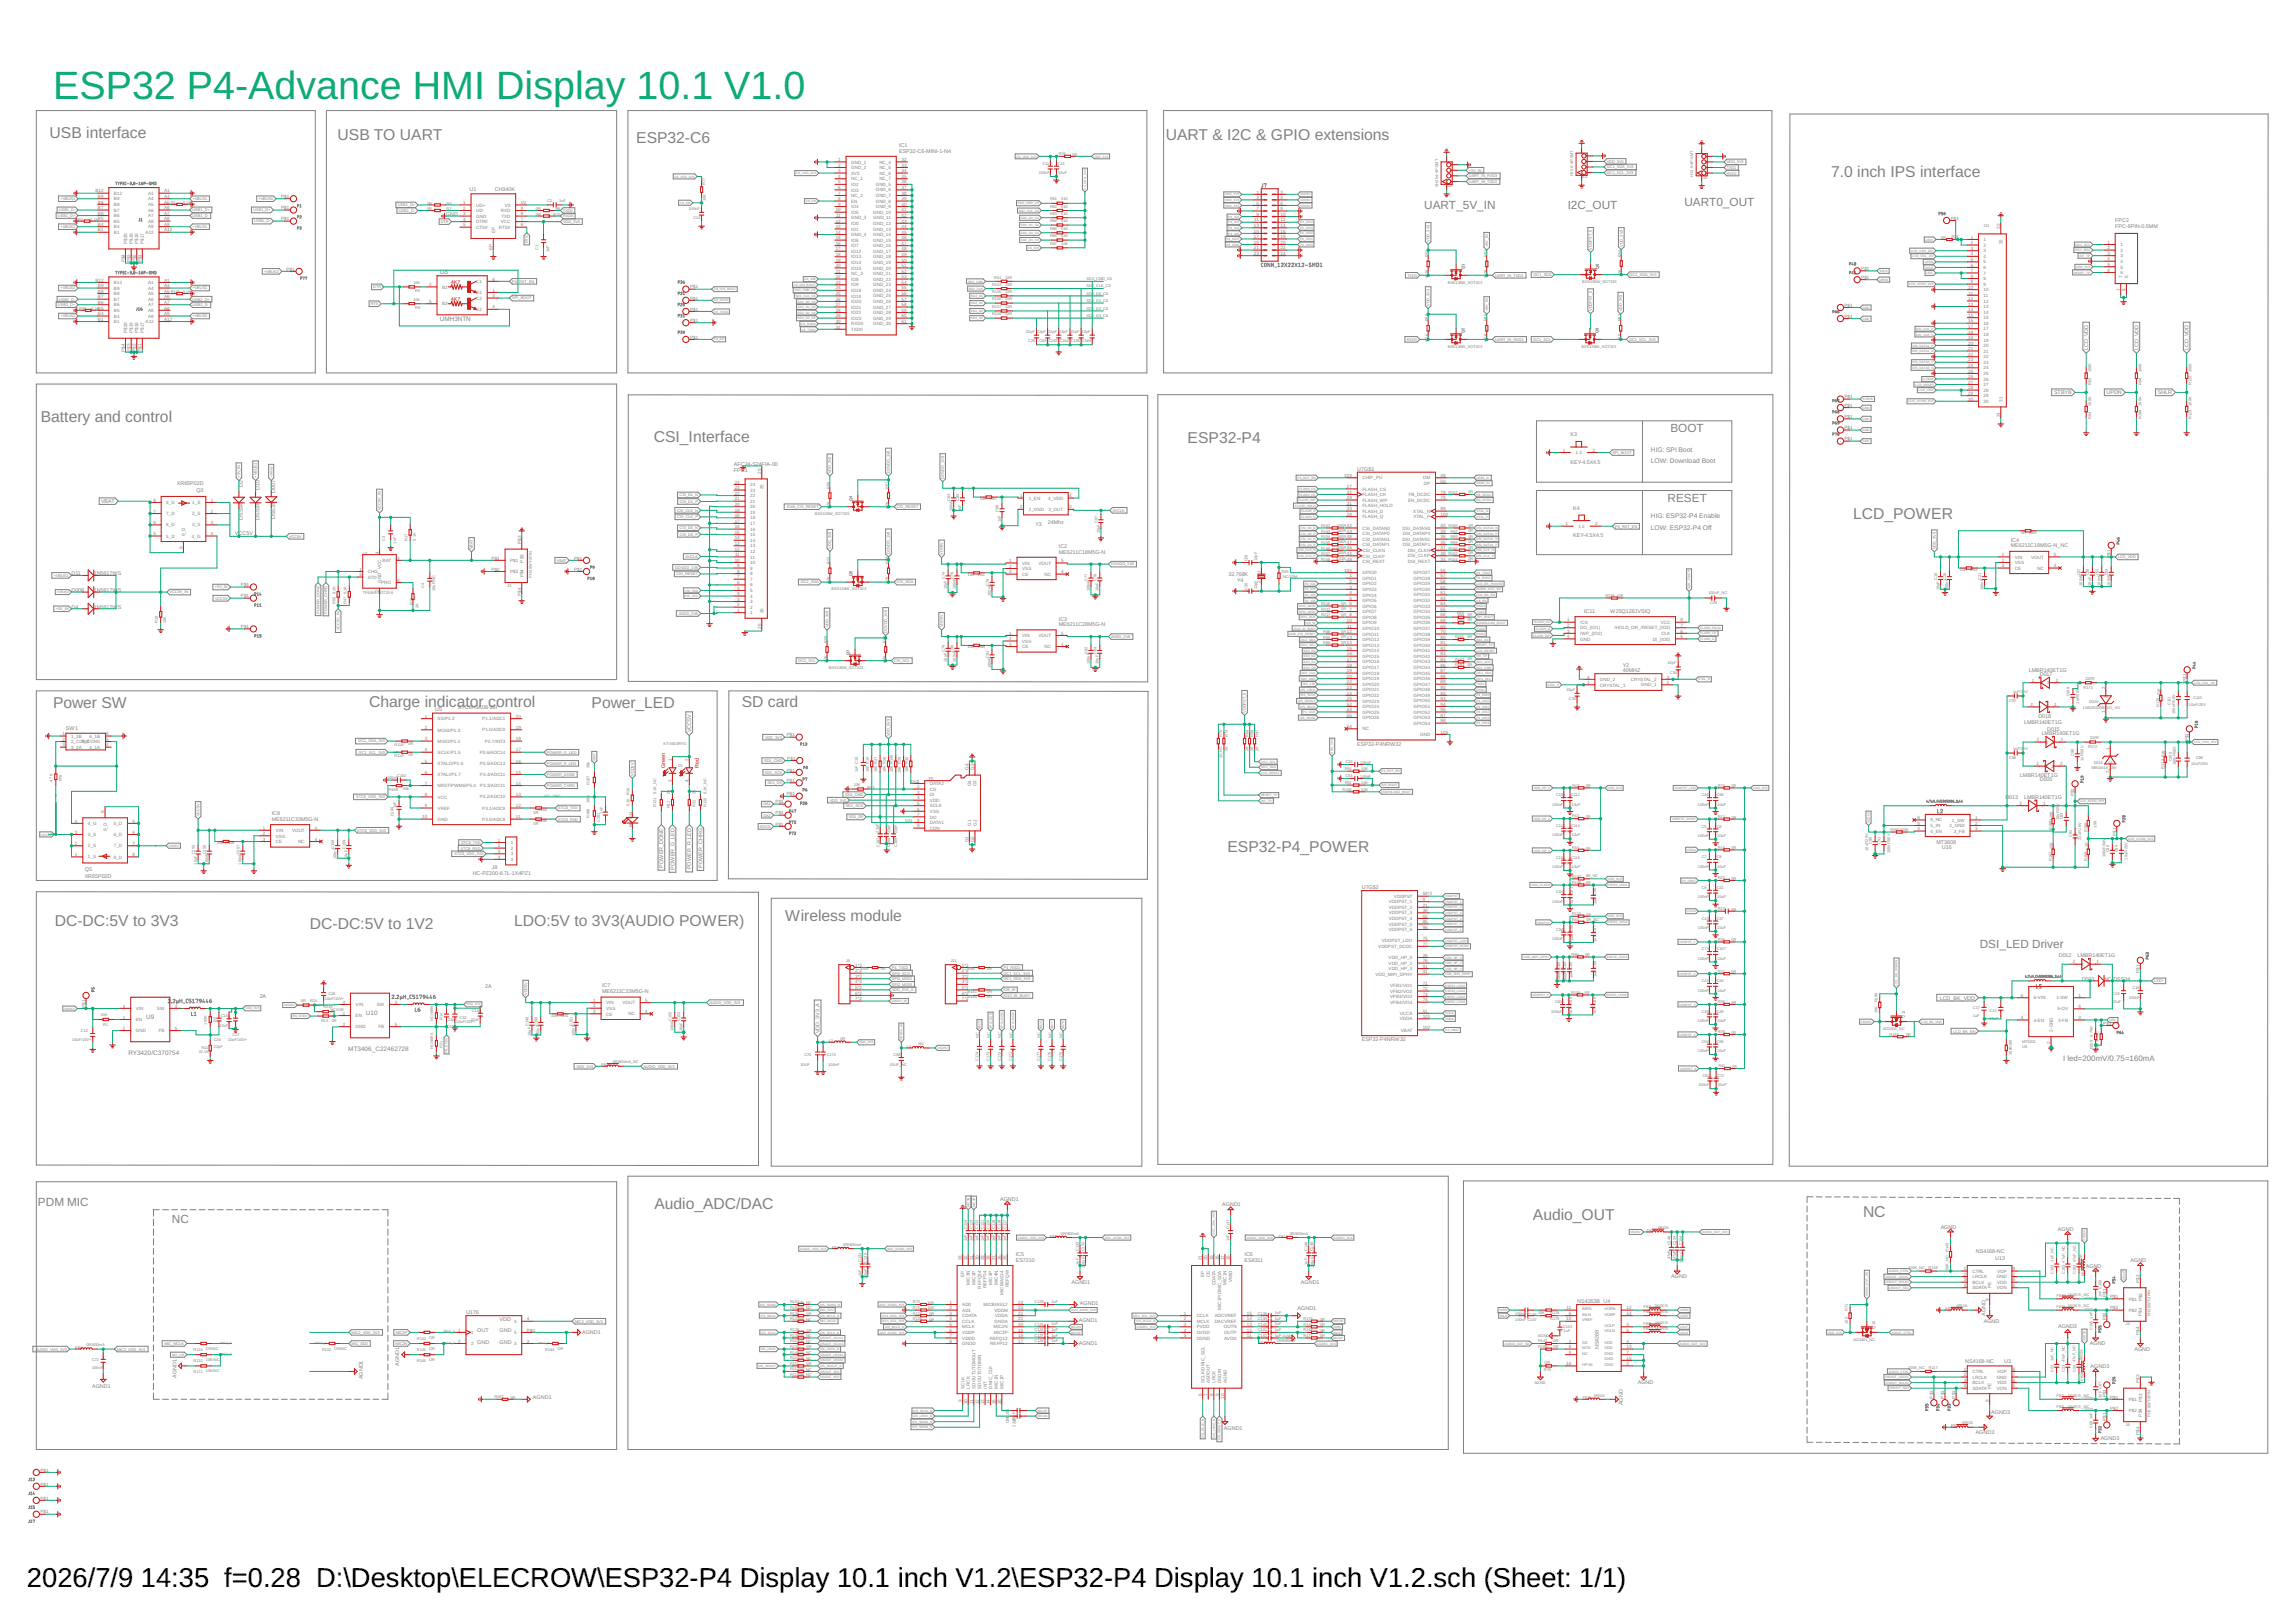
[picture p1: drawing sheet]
<svg xmlns="http://www.w3.org/2000/svg" width="297mm" height="210mm" viewBox="0 0 297 210" stroke-linecap="round" stroke-linejoin="round" font-family="sans-serif">
<defs><g id="words">
<text font-size="5.1" fill="#0dab76" x="6.9" y="12.9">ESP32 P4-Advance HMI Display 10.1 V1.0</text>
<g font-size="3.5">
<text x="3.5" y="205.4">2026/7/9</text>
<text x="18.2" y="205.4">14:35 f=0.28 D:\Desktop\ELECROW\ESP32-P4 Display 10.1 inch V1.2\ESP32-P4 Display 10.1 inch V1.2.sch (Sheet: 1/1)</text>
</g>
<g font-size="2" fill="#808080">
<text x="6.4" y="17.9">USB interface</text>
<text x="43.7" y="18.1">USB TO UART</text>
<text x="82.3" y="18.5">ESP32-C6</text>
<text x="150.8" y="18.1">UART &amp; I2C &amp; GPIO extensions</text>
<text x="236.9" y="22.9">7.0 inch IPS interface</text>
<text x="5.3" y="54.6">Battery and control</text>
<text x="84.6" y="57.2">CSI_Interface</text>
<text x="153.6" y="57.3">ESP32-P4</text>
<text x="239.7" y="67.1">LCD_POWER</text>
<text x="6.9" y="91.6">Power SW</text>
<text x="47.8" y="91.5">Charge indicator control</text>
<text x="76.5" y="91.6">Power_LED</text>
<text x="96" y="91.5">SD card</text>
<text x="158.8" y="110.2">ESP32-P4_POWER</text>
<text x="7.1" y="119.8">DC-DC:5V to 3V3</text>
<text x="66.5" y="119.8">LDO:5V to 3V3(AUDIO POWER)</text>
<text x="101.6" y="119.1">Wireless module</text>
<text x="40.1" y="120.2">DC-DC:5V to 1V2</text>
<text x="84.7" y="156.4">Audio_ADC/DAC</text>
<text x="198.3" y="157.9">Audio_OUT</text>
<text x="241" y="157.5">NC</text>
</g>
<g font-size="1.5" fill="#808080">
<text x="184.3" y="27">UART_5V_IN</text>
<text x="202.8" y="27.1">I2C_OUT</text>
<text x="217.9" y="26.7">UART0_OUT</text>
<text x="216.1" y="55.9">BOOT</text>
<text x="215.7" y="64.9">RESET</text>
<text x="256.1" y="122.7">DSI_LED Driver</text>
<text x="4.9" y="156.1">PDM MIC</text>
<text x="22.2" y="158.3">NC</text>
</g>
<text font-size="1" fill="#808080" x="266.9" y="137.4">I led=200mV/0.75=160mA</text>
<g font-size=".9" fill="#808080">
<text x="213.6" y="58.4">HIG: SPI Boot</text>
<text x="213.6" y="59.9">LOW: Download Boot</text>
<text x="213.6" y="67.1">HIG: ESP32-P4 Enable</text>
<text x="213.6" y="68.5">LOW: ESP32-P4 Off</text>
</g>
<g font-size=".8" fill="#808080">
<text x="56.9" y="35.4">U8</text>
<text x="56.9" y="41.5">UMH3NTN</text>
<text x="18.9" y="131.9">U9</text>
<text x="47.3" y="131.4">U10</text>
<text x="16.6" y="136.5">RY3420/C370754</text>
<text x="45.1" y="136">MT3406_C22462728</text>
</g>
<g font-size=".7" fill="#808080">
<text x="116.3" y="19.8">ESP32-C6-MINI-1-N4</text>
<text x="116.3" y="19">IC1</text>
<text x="57.7" y="28">GND</text>
<text x="60.8" y="24.7">U1</text>
<text x="64" y="24.7">CH340K</text>
<text x="273.7" y="29.5">FPC-6PIN-0.5MM</text>
<text x="273.7" y="28.8">FPC2</text>
<text x="270.1" y="45.3" transform="rotate(-90 270.1 45.3)">LCD_VDD</text>
<text x="276.6" y="45.3" transform="rotate(-90 276.6 45.3)">LCD_VDD</text>
<text x="283.1" y="45.3" transform="rotate(-90 283.1 45.3)">LCD_VDD</text>
<text x="265.7" y="51">STBYB</text>
<text x="272.5" y="51">UPDN</text>
<text x="279.2" y="51">SHLR</text>
<text x="203.2" y="56.4">K3</text>
<text x="13.1" y="65.1">VBAT</text>
<text x="22.9" y="62.8">XR65P02D</text>
<text x="25.4" y="63.7">Q3</text>
<text x="31.4" y="63.1" transform="rotate(-90 31.4 63.1)">D2</text>
<text x="33.6" y="63.5" transform="rotate(-90 33.6 63.5)">D10</text>
<text x="35.6" y="63.8" transform="rotate(-90 35.6 63.8)">D007</text>
<text x="94.9" y="60.3">AFC24-S24FIA-00</text>
<text x="94.9" y="61">FPC1</text>
<text x="175.6" y="60.9">U7G$1</text>
<text x="203.2" y="60">KEY-4.5X4.5</text>
<text x="203.5" y="65.9">K4</text>
<text x="30.4" y="69.3">VCC5V</text>
<text x="31.4" y="67.3" transform="rotate(-90 31.4 67.3)">DSS34</text>
<text x="33.6" y="67.3" transform="rotate(-90 33.6 67.3)">DSS34</text>
<text x="35.6" y="67.2" transform="rotate(-90 35.6 67.2)">DSS34</text>
<text x="133.9" y="68">Y3</text>
<text x="135.6" y="67.9">24Mhz</text>
<text x="137" y="71.7">ME6211C18M5G-N</text>
<text x="137" y="70.9">IC2</text>
<text x="203.5" y="69.5">KEY-4.5X4.5</text>
<text x="260.1" y="70.8">ME6211C18M5G-N_NC</text>
<text x="260.1" y="70.1">IC4</text>
<text x="9.2" y="74.5">D11</text>
<text x="9.2" y="76.6">D008</text>
<text x="12.1" y="74.5">1N5817WS</text>
<text x="12.1" y="76.6">1N5817W</text>
<text x="15.3" y="76.6">S</text>
<text x="158.9" y="74.6">32.768K</text>
<text x="160.1" y="75.3">Y4</text>
<text x="9.2" y="78.8">D4</text>
<text x="12.1" y="78.8">1N5817WS</text>
<text x="137" y="81">ME6211C28M5G-N</text>
<text x="137" y="80.3">IC3</text>
<text x="204.9" y="79.4">IC11</text>
<text x="208.3" y="79.3">W25Q128JVSIQ</text>
<text x="210" y="87">40MHZ</text>
<text x="210" y="86.3">Y2</text>
<text x="262.5" y="86.9">LMBR140ET1G</text>
<text x="263.9" y="87.5">D017</text>
<text x="8.5" y="94.5">SW1</text>
<text x="56.3" y="92">U5</text>
<text x="59.2" y="91.8">STC8H1K08-36I</text>
<text x="89.4" y="94.7" transform="rotate(-90 89.4 94.7)">VCC5V</text>
<text x="261.9" y="93.7">LMBR140ET1G</text>
<text x="263.7" y="92.9">D018</text>
<text x="264.1" y="95.1">LMBR140ET1G</text>
<text x="264.8" y="94.6">D015</text>
<text x="120" y="101">J5</text>
<text x="175.6" y="96.5">ESP32-P4NRW32</text>
<text x="261.3" y="100.5">LMBR140ET1G</text>
<text x="263.9" y="101.1">D005</text>
<text x="35.2" y="106.2">ME6211C33M5G-N</text>
<text x="35.2" y="105.5">IC8</text>
<text x="259.4" y="103.4">D013</text>
<text x="261.9" y="103.4">LMBR140ET1G</text>
<text x="11" y="113.6">XR65P02D</text>
<text x="11" y="112.7">Q5</text>
<text x="61.2" y="113.2">HC-PZ200-8.7L-1X4PZ1</text>
<text x="63.6" y="112.4">J8</text>
<text x="85.8" y="112.3" transform="rotate(-90 85.8 112.3)">POWER_DONE</text>
<text x="87.3" y="112.5" transform="rotate(-90 87.3 112.5)">POWER_G_LED</text>
<text x="89.4" y="112.5" transform="rotate(-90 89.4 112.5)">POWER_R_LED</text>
<text x="90.9" y="112.3" transform="rotate(-90 90.9 112.3)">POWER_CHRG</text>
<text x="250.5" y="109.2">MT3608</text>
<text x="251.2" y="109.9">U16</text>
<text x="176.2" y="115.1">U7G$2</text>
<text x="266.3" y="123.9">D012</text>
<text x="268.8" y="123.9">LMBR140ET1G</text>
<text x="33.6" y="129.1">2A</text>
<text x="62.8" y="127.9">2A</text>
<text x="77.9" y="128.5">ME6211C33M5G-N</text>
<text x="77.9" y="127.8">IC7</text>
<text x="251" y="129.4">LCD_BK_VDD</text>
<text x="269.3" y="126.9">D00</text>
<text x="270.6" y="126.9">3</text>
<text x="272.2" y="126.9">NC/</text>
<text x="273.4" y="126.9">DSS34</text>
<text x="106" y="133.7" transform="rotate(-90 106 133.7)">VDD_3V3_A</text>
<text x="176.2" y="134.7">ESP32-P4NRW32</text>
<text x="129.4" y="155.4">AGND1</text>
<text x="158.1" y="156">AGND1</text>
<text x="251.1" y="159">AGND</text>
<text x="266.2" y="159.3">AGND</text>
<text x="131.4" y="163.3">ES7210</text>
<text x="131.4" y="162.6">IC5</text>
<text x="138.6" y="166.2">AGND1</text>
<text x="161" y="163.3">ES8311</text>
<text x="161" y="162.6">IC6</text>
<text x="168.3" y="166.1">AGND1</text>
<text x="216.2" y="165.4">AGND</text>
<text x="255.6" y="162.2">NS4168-NC</text>
<text x="258.1" y="163">U13</text>
<text x="269.8" y="164.1">AGND</text>
<text x="275.6" y="163.4">AGND</text>
<text x="60.3" y="170">U176</text>
<text x="61.7" y="172.4">OUT</text>
<text x="61.7" y="173.9">GND</text>
<text x="64.6" y="173.9">GND</text>
<text x="64.6" y="172.4">GND</text>
<text x="64.6" y="171">VDD</text>
<text x="75.3" y="172.6">AGND1</text>
<text x="139.6" y="171.1">AGND1</text>
<text x="139.7" y="168.8">AGND1</text>
<text x="167.9" y="169.5">AGND1</text>
<text x="204" y="168.6">NS4263B U4</text>
<text x="256.6" y="171.2">AGND</text>
<text x="256.9" y="170.3" transform="rotate(-90 256.9 170.3)">AGND</text>
<text x="266.3" y="171.9">AGND3</text>
<text x="11.9" y="179.6">AGND1</text>
<text x="22.8" y="178.3" transform="rotate(-90 22.8 178.3)">AGND1</text>
<text x="46.9" y="178.5" transform="rotate(-90 46.9 178.5)">AGND1</text>
<text x="51.6" y="176.8" transform="rotate(-90 51.6 176.8)">AGND1</text>
<text x="139.6" y="174">AGND1</text>
<text x="206.9" y="174.6" transform="rotate(-90 206.9 174.6)">NS4268</text>
<text x="211.9" y="179.1">AGND</text>
<text x="254.3" y="176.3">NS4168-NC</text>
<text x="259.3" y="176.4">U3</text>
<text x="270.4" y="174">AGND</text>
<text x="270.5" y="177">AGND3</text>
<text x="276.1" y="174.8">AGND</text>
<text x="69" y="181.1">AGND1</text>
<text x="158.3" y="185.1">AGND1</text>
<text x="209.9" y="181.8" transform="rotate(-90 209.9 181.8)">AGND</text>
<text x="255.6" y="185.6">AGND3</text>
<text x="257.6" y="183">AGND3</text>
<text x="271.8" y="186.4">AGND3</text>
</g>
<g font-size=".7" fill="#c90d0c">
<text x="58.3" y="36.8">4K7</text>
<text x="58.3" y="38.9">4K7</text>
<text x="86.1" y="99.4" transform="rotate(-90 86.1 99.4)">Green</text>
<text x="90.4" y="99.4" transform="rotate(-90 90.4 99.4)">Red</text>
</g>
<g font-size=".6" fill="#808080">
<text x="108.5" y="20.9">1</text>
<text x="108.5" y="21.6">2</text>
<text x="108.5" y="22.3">3</text>
<text x="108.5" y="23">4</text>
<text x="108.5" y="23.7">5</text>
<text x="110.1" y="21.2">GND_1</text>
<text x="110.1" y="21.9">GND_2</text>
<text x="110.1" y="22.6">3V3</text>
<text x="110.1" y="23.3">NC_1</text>
<text x="113.8" y="21.2">NC_4</text>
<text x="113.8" y="21.9">NC_5</text>
<text x="113.8" y="22.6">NC_6</text>
<text x="113.8" y="23.3">NC_7</text>
<text x="116.6" y="20.9">32</text>
<text x="116.6" y="21.6">33</text>
<text x="116.6" y="22.3">34</text>
<text x="116.6" y="23">35</text>
<text x="116.6" y="23.7">36</text>
<text x="12.3" y="24.9">B12</text>
<text x="12.7" y="30">B1</text>
<text x="12.7" y="29.2">B4</text>
<text x="12.7" y="28.5">B5</text>
<text x="12.7" y="27.8">B6</text>
<text x="12.7" y="27.1">B7</text>
<text x="12.7" y="26.3">B8</text>
<text x="12.7" y="25.6">B9</text>
<text x="14.7" y="29.5">B4</text>
<text x="14.7" y="28.8">B5</text>
<text x="14.7" y="28.1">B6</text>
<text x="14.7" y="27.4">B7</text>
<text x="14.7" y="26.7">B8</text>
<text x="14.7" y="25.9">B9</text>
<text x="14.7" y="25.2">B12</text>
<text x="19.2" y="25.2">A1</text>
<text x="19.2" y="25.9">A4</text>
<text x="19.2" y="26.7">A5</text>
<text x="19.2" y="27.4">A6</text>
<text x="19.2" y="28.1">A7</text>
<text x="19.2" y="28.8">A8</text>
<text x="19.2" y="29.6">A9</text>
<text x="21.2" y="24.9">A1</text>
<text x="21.2" y="25.6">A4</text>
<text x="21.2" y="26.3">A5</text>
<text x="21.2" y="27.1">A6</text>
<text x="21.2" y="27.8">A7</text>
<text x="21.2" y="28.5">A8</text>
<text x="21.2" y="29.2">A9</text>
<text x="21.2" y="30">A12</text>
<text x="36.4" y="25.6">P$1</text>
<text x="36.4" y="27.1">P$1</text>
<text x="36.4" y="28.5">P$1</text>
<text x="59.9" y="26.4">1</text>
<text x="59.9" y="27.1">2</text>
<text x="59.9" y="27.9">3</text>
<text x="59.9" y="28.6">4</text>
<text x="59.9" y="29.3">5</text>
<text x="61.6" y="26.7">UD+</text>
<text x="61.6" y="27.5">UD-</text>
<text x="61.6" y="28.2">GND</text>
<text x="61.6" y="28.9">DTR#</text>
<text x="61.6" y="29.6">CTS#</text>
<text x="64.5" y="29.6">RTS#</text>
<text x="64.8" y="28.9">VCC</text>
<text x="64.8" y="27.4">RXD</text>
<text x="64.9" y="28.2">TXD</text>
<text x="65.3" y="26.7">V3</text>
<text x="67.4" y="29.3">6</text>
<text x="67.4" y="28.6">7</text>
<text x="67.4" y="27.9">8</text>
<text x="67.4" y="27.1">9</text>
<text x="67.4" y="26.4">10</text>
<text x="108.1" y="27.4">10</text>
<text x="108.1" y="28.8">12</text>
<text x="108.1" y="29.5">13</text>
<text x="108.2" y="28.1">11</text>
<text x="108.5" y="24.5">6</text>
<text x="108.5" y="25.2">7</text>
<text x="108.5" y="25.9">8</text>
<text x="108.5" y="26.6">9</text>
<text x="110.1" y="24.1">IO2</text>
<text x="110.1" y="24.8">IO3</text>
<text x="110.1" y="25.5">NC_2</text>
<text x="110.1" y="26.2">EN</text>
<text x="110.1" y="27">IO4</text>
<text x="110.1" y="27.7">IO5</text>
<text x="110.1" y="28.4">GND_3</text>
<text x="110.1" y="29.1">IO0</text>
<text x="110.1" y="29.8">IO1</text>
<text x="113" y="27.7">GND_10</text>
<text x="113" y="29.1">GND_12</text>
<text x="113" y="29.8">GND_13</text>
<text x="113" y="28.4">GND_11</text>
<text x="113.3" y="24.1">GND_5</text>
<text x="113.3" y="24.8">GND_6</text>
<text x="113.3" y="25.5">GND_7</text>
<text x="113.3" y="26.2">GND_8</text>
<text x="113.3" y="26.9">GND_9</text>
<text x="116.6" y="24.5">37</text>
<text x="116.6" y="25.2">38</text>
<text x="116.6" y="25.9">39</text>
<text x="116.6" y="26.6">40</text>
<text x="116.6" y="27.4">41</text>
<text x="116.6" y="28.1">42</text>
<text x="116.6" y="28.8">43</text>
<text x="116.6" y="29.5">44</text>
<text x="162.2" y="29.4">13</text>
<text x="162.2" y="28.7">11</text>
<text x="162.5" y="25">1</text>
<text x="162.5" y="25.8">3</text>
<text x="162.5" y="26.5">5</text>
<text x="162.5" y="27.2">7</text>
<text x="162.5" y="27.9">9</text>
<text x="165.6" y="25">2</text>
<text x="165.6" y="25.8">4</text>
<text x="165.6" y="26.5">6</text>
<text x="165.6" y="27.2">8</text>
<text x="165.6" y="27.9">10</text>
<text x="165.6" y="28.7">12</text>
<text x="165.6" y="29.4">14</text>
<text x="252.4" y="28.4">P$1</text>
<text x="258.7" y="29.6" transform="rotate(-90 258.7 29.6)">32</text>
<text x="14.7" y="30.3">B1</text>
<text x="16.1" y="34" transform="rotate(-90 16.1 34)">P$4</text>
<text x="16.5" y="31.6" transform="rotate(-90 16.5 31.6)">P$20</text>
<text x="16.9" y="34" transform="rotate(-90 16.9 34)">P$3</text>
<text x="17.2" y="31.6" transform="rotate(-90 17.2 31.6)">P$19</text>
<text x="17.6" y="34" transform="rotate(-90 17.6 34)">P$2</text>
<text x="17.9" y="31.6" transform="rotate(-90 17.9 31.6)">P$18</text>
<text x="18.3" y="34" transform="rotate(-90 18.3 34)">P$1</text>
<text x="18.6" y="31.6" transform="rotate(-90 18.6 31.6)">P$17</text>
<text x="18.8" y="30.3">A12</text>
<text x="37.1" y="35">P$1</text>
<text x="63.7" y="32.3" transform="rotate(-90 63.7 32.3)">EP</text>
<text x="64" y="30.2" transform="rotate(-90 64 30.2)">EP</text>
<text x="108.1" y="30.2">14</text>
<text x="108.1" y="31">15</text>
<text x="108.1" y="31.7">16</text>
<text x="108.1" y="32.4">17</text>
<text x="108.1" y="33.1">18</text>
<text x="108.1" y="33.9">19</text>
<text x="108.1" y="34.6">20</text>
<text x="108.1" y="35.3">21</text>
<text x="110.1" y="30.6">GND_4</text>
<text x="110.1" y="31.3">IO6</text>
<text x="110.1" y="32">IO7</text>
<text x="110.1" y="32.7">IO12</text>
<text x="110.1" y="33.4">IO13</text>
<text x="110.1" y="34.2">IO14</text>
<text x="110.1" y="34.9">IO15</text>
<text x="110.1" y="35.6">NC_3</text>
<text x="113" y="30.6">GND_14</text>
<text x="113" y="31.3">GND_15</text>
<text x="113" y="32">GND_16</text>
<text x="113" y="32.7">GND_17</text>
<text x="113" y="33.4">GND_18</text>
<text x="113" y="34.2">GND_19</text>
<text x="113" y="34.9">GND_20</text>
<text x="113" y="35.6">GND_21</text>
<text x="116.6" y="30.2">45</text>
<text x="116.6" y="31">46</text>
<text x="116.6" y="31.7">47</text>
<text x="116.6" y="32.4">48</text>
<text x="116.6" y="33.1">49</text>
<text x="116.6" y="33.9">50</text>
<text x="116.6" y="34.6">51</text>
<text x="116.6" y="35.3">52</text>
<text x="162.2" y="30.1">15</text>
<text x="162.2" y="30.8">17</text>
<text x="162.2" y="31.5">19</text>
<text x="162.2" y="32.3">21</text>
<text x="162.2" y="33">23</text>
<text x="165.6" y="30.1">16</text>
<text x="165.6" y="30.8">18</text>
<text x="165.6" y="31.5">20</text>
<text x="165.6" y="32.3">22</text>
<text x="165.6" y="33">24</text>
<text x="240.8" y="34.9">P$1</text>
<text x="255" y="30.9">1</text>
<text x="255" y="31.6">2</text>
<text x="255" y="32.3">3</text>
<text x="255" y="33.1">4</text>
<text x="255" y="33.8">5</text>
<text x="255" y="34.5">6</text>
<text x="255" y="35.2">7</text>
<text x="255" y="35.9">8</text>
<text x="256.6" y="31.2">1</text>
<text x="256.6" y="31.9">2</text>
<text x="256.6" y="32.7">3</text>
<text x="256.6" y="33.4">4</text>
<text x="256.6" y="34.1">5</text>
<text x="256.6" y="34.8">6</text>
<text x="256.6" y="35.5">7</text>
<text x="259.1" y="31.6" transform="rotate(-90 259.1 31.6)">32</text>
<text x="272.6" y="31.5">1</text>
<text x="272.6" y="32.3">2</text>
<text x="272.6" y="33">3</text>
<text x="272.6" y="33.7">4</text>
<text x="272.6" y="34.4">5</text>
<text x="272.6" y="35.2">6</text>
<text x="274.3" y="31.9">1</text>
<text x="274.3" y="32.6">2</text>
<text x="274.3" y="33.3">3</text>
<text x="274.3" y="34">4</text>
<text x="274.3" y="34.7">5</text>
<text x="274.3" y="35.5">6</text>
<text x="12.3" y="36.5">B12</text>
<text x="12.7" y="41.5">B1</text>
<text x="12.7" y="40.8">B4</text>
<text x="12.7" y="40.1">B5</text>
<text x="12.7" y="39.3">B6</text>
<text x="12.7" y="38.6">B7</text>
<text x="12.7" y="37.9">B8</text>
<text x="12.7" y="37.2">B9</text>
<text x="14.7" y="41.8">B1</text>
<text x="14.7" y="41.1">B4</text>
<text x="14.7" y="40.4">B5</text>
<text x="14.7" y="39.6">B6</text>
<text x="14.7" y="38.9">B7</text>
<text x="14.7" y="38.2">B8</text>
<text x="14.7" y="37.5">B9</text>
<text x="14.7" y="36.8">B12</text>
<text x="18.8" y="41.8">A12</text>
<text x="19.2" y="36.8">A1</text>
<text x="19.2" y="37.5">A4</text>
<text x="19.2" y="38.2">A5</text>
<text x="19.2" y="38.9">A6</text>
<text x="19.2" y="39.7">A7</text>
<text x="19.2" y="40.4">A8</text>
<text x="19.2" y="41.1">A9</text>
<text x="21.2" y="36.5">A1</text>
<text x="21.2" y="37.2">A4</text>
<text x="21.2" y="37.9">A5</text>
<text x="21.2" y="38.6">A6</text>
<text x="21.2" y="39.3">A7</text>
<text x="21.2" y="40.1">A8</text>
<text x="21.2" y="40.8">A9</text>
<text x="21.2" y="41.5">A12</text>
<text x="55.5" y="39.2">5</text>
<text x="55.5" y="37">2</text>
<text x="57.2" y="39.5">B2</text>
<text x="57.2" y="37.3">B1</text>
<text x="61.6" y="36.6">C1</text>
<text x="61.6" y="38.8">C2</text>
<text x="61.6" y="38.1">E1</text>
<text x="61.6" y="40.2">E2</text>
<text x="63.7" y="36.3">6</text>
<text x="63.7" y="38.5">3</text>
<text x="63.7" y="37.8">1</text>
<text x="63.7" y="39.9">4</text>
<text x="89.3" y="38.8">P$1</text>
<text x="89.3" y="40.2">P$1</text>
<text x="89.3" y="41.7">P$1</text>
<text x="89.3" y="37.3">P$1</text>
<text x="108.1" y="36">22</text>
<text x="108.1" y="36.7">23</text>
<text x="108.1" y="37.5">24</text>
<text x="108.1" y="38.2">25</text>
<text x="108.1" y="38.9">26</text>
<text x="108.1" y="39.6">27</text>
<text x="108.1" y="40.4">28</text>
<text x="108.1" y="41.1">29</text>
<text x="108.1" y="41.8">30</text>
<text x="110.1" y="36.3">IO8</text>
<text x="110.1" y="37.1">IO9</text>
<text x="110.1" y="37.8">IO18</text>
<text x="110.1" y="38.5">IO19</text>
<text x="110.1" y="39.2">IO20</text>
<text x="110.1" y="39.9">IO21</text>
<text x="110.1" y="40.7">IO22</text>
<text x="110.1" y="41.4">IO23</text>
<text x="113" y="36.3">GND_22</text>
<text x="113" y="37">GND_23</text>
<text x="113" y="37.8">GND_24</text>
<text x="113" y="38.5">GND_25</text>
<text x="113" y="39.2">GND_26</text>
<text x="113" y="39.9">GND_27</text>
<text x="113" y="40.7">GND_28</text>
<text x="113" y="41.4">GND_29</text>
<text x="116.6" y="36">53</text>
<text x="116.6" y="36.7">54</text>
<text x="116.6" y="37.5">55</text>
<text x="116.6" y="38.2">56</text>
<text x="116.6" y="38.9">57</text>
<text x="116.6" y="39.6">58</text>
<text x="116.6" y="40.4">59</text>
<text x="116.6" y="41.1">60</text>
<text x="116.6" y="41.8">61</text>
<text x="238.6" y="39.7">P$1</text>
<text x="238.6" y="41.1">P$1</text>
<text x="240.8" y="36.1">P$1</text>
<text x="254.6" y="37.4">10</text>
<text x="254.6" y="38.8">12</text>
<text x="254.6" y="39.6">13</text>
<text x="254.6" y="40.3">14</text>
<text x="254.6" y="41">15</text>
<text x="254.6" y="41.7">16</text>
<text x="254.7" y="38.1">11</text>
<text x="255" y="36.7">9</text>
<text x="256.6" y="36.3">8</text>
<text x="256.6" y="37">9</text>
<text x="256.6" y="37.7">10</text>
<text x="256.6" y="38.4">11</text>
<text x="256.6" y="39.2">12</text>
<text x="256.6" y="39.9">13</text>
<text x="256.6" y="40.6">14</text>
<text x="256.6" y="41.3">15</text>
<text x="274.3" y="37.7" transform="rotate(-90 274.3 37.7)">7</text>
<text x="274.6" y="36" transform="rotate(-90 274.6 36)">7</text>
<text x="275" y="37.7" transform="rotate(-90 275 37.7)">8</text>
<text x="275.3" y="36" transform="rotate(-90 275.3 36)">8</text>
<text x="16.1" y="45.5" transform="rotate(-90 16.1 45.5)">P$4</text>
<text x="16.5" y="43.1" transform="rotate(-90 16.5 43.1)">P$20</text>
<text x="16.9" y="45.5" transform="rotate(-90 16.9 45.5)">P$3</text>
<text x="17.2" y="43.1" transform="rotate(-90 17.2 43.1)">P$19</text>
<text x="17.6" y="45.5" transform="rotate(-90 17.6 45.5)">P$2</text>
<text x="17.9" y="43.1" transform="rotate(-90 17.9 43.1)">P$18</text>
<text x="18.3" y="45.5" transform="rotate(-90 18.3 45.5)">P$1</text>
<text x="18.6" y="43.1" transform="rotate(-90 18.6 43.1)">P$17</text>
<text x="89.3" y="43.8">P$1</text>
<text x="108.1" y="42.5">31</text>
<text x="110.1" y="42.1">RXD0</text>
<text x="110.1" y="42.8">TXD0</text>
<text x="113" y="42.1">GND_30</text>
<text x="254.6" y="42.4">17</text>
<text x="254.6" y="43.2">18</text>
<text x="254.6" y="43.9">19</text>
<text x="254.6" y="44.6">20</text>
<text x="254.6" y="45.3">21</text>
<text x="254.6" y="46.1">22</text>
<text x="254.6" y="46.8">23</text>
<text x="254.6" y="47.5">24</text>
<text x="256.6" y="42">16</text>
<text x="256.6" y="42.8">17</text>
<text x="256.6" y="43.5">18</text>
<text x="256.6" y="44.2">19</text>
<text x="256.6" y="44.9">20</text>
<text x="256.6" y="45.7">21</text>
<text x="256.6" y="46.4">22</text>
<text x="256.6" y="47.1">23</text>
<text x="256.6" y="47.8">24</text>
<text x="238.6" y="51.5">P$1</text>
<text x="238.6" y="52.7">P$1</text>
<text x="254.6" y="48.2">25</text>
<text x="254.6" y="48.9">26</text>
<text x="254.6" y="49.7">27</text>
<text x="254.6" y="50.4">28</text>
<text x="254.6" y="51.1">29</text>
<text x="254.6" y="51.8">30</text>
<text x="256.6" y="48.5">25</text>
<text x="256.6" y="49.3">26</text>
<text x="256.6" y="50">27</text>
<text x="256.6" y="50.7">28</text>
<text x="256.6" y="51.4">29</text>
<text x="256.6" y="52.1">30</text>
<text x="258.7" y="54" transform="rotate(-90 258.7 54)">31</text>
<text x="259.1" y="52" transform="rotate(-90 259.1 52)">31</text>
<text x="202.2" y="58.5">1</text>
<text x="203.8" y="58.8">1</text>
<text x="204.3" y="58.8">2</text>
<text x="206" y="58.5">2</text>
<text x="238.6" y="54.1">P$1</text>
<text x="238.6" y="55.5">P$1</text>
<text x="238.6" y="57">P$1</text>
<text x="19.8" y="64.9">8</text>
<text x="21.5" y="65.2">8_D</text>
<text x="24.9" y="65.2">1_S</text>
<text x="27.3" y="64.9">1</text>
<text x="95" y="65.5">20</text>
<text x="95" y="64.8">21</text>
<text x="95" y="64">22</text>
<text x="95" y="63.3">23</text>
<text x="95" y="62.6">24</text>
<text x="97.1" y="65.8">20</text>
<text x="97.1" y="65.1">21</text>
<text x="97.1" y="64.3">22</text>
<text x="97.1" y="63.6">23</text>
<text x="97.1" y="62.9">24</text>
<text x="98.5" y="61.3" transform="rotate(-90 98.5 61.3)">25</text>
<text x="98.8" y="63.3" transform="rotate(-90 98.8 63.3)">25</text>
<text x="132" y="64.4">1</text>
<text x="132" y="65.8">2</text>
<text x="133.1" y="64.7">1_EN</text>
<text x="135.6" y="64.7">4_VDD</text>
<text x="138.3" y="65.8">3</text>
<text x="138.3" y="64.4">4</text>
<text x="173.9" y="61.7">103</text>
<text x="174.3" y="63.2">27</text>
<text x="174.3" y="64.6">29</text>
<text x="174.3" y="65.3">31</text>
<text x="174.3" y="63.9">32</text>
<text x="176.3" y="63.5">FLASH_CS</text>
<text x="176.3" y="64.9">FLASH_WP</text>
<text x="176.3" y="65.6">FLASH_HOLD</text>
<text x="176.3" y="64.2">FLASH_CK</text>
<text x="176.3" y="62">CHIP_PU</text>
<text x="182.2" y="64.9">EN_DCDC</text>
<text x="182.2" y="64.2">FB_DCDC</text>
<text x="184.1" y="62">DM</text>
<text x="184.2" y="62.8">DP</text>
<text x="186.4" y="61.7">49</text>
<text x="186.4" y="62.4">50</text>
<text x="186.4" y="63.9">78</text>
<text x="186.4" y="64.6">79</text>
<text x="19.8" y="69.3">5</text>
<text x="19.8" y="67.8">6</text>
<text x="19.8" y="66.4">7</text>
<text x="21.5" y="69.6">5_D</text>
<text x="21.5" y="68.1">6_D</text>
<text x="21.5" y="66.7">7_D</text>
<text x="23.6" y="71.1" transform="rotate(-90 23.6 71.1)">9</text>
<text x="23.9" y="69.4" transform="rotate(-90 23.9 69.4)">9_D</text>
<text x="24.8" y="69.6">4_G</text>
<text x="24.9" y="66.7">2_S</text>
<text x="24.9" y="68.1">3_S</text>
<text x="27.3" y="66.4">2</text>
<text x="27.3" y="67.8">3</text>
<text x="27.3" y="69.3">4</text>
<text x="49" y="71.7" transform="rotate(-90 49 71.7)">4</text>
<text x="67.4" y="70.4" transform="rotate(-90 67.4 70.4)">P$3</text>
<text x="95" y="71.3">12</text>
<text x="95" y="70.5">13</text>
<text x="95" y="69.8">14</text>
<text x="95" y="69.1">15</text>
<text x="95" y="68.4">16</text>
<text x="95" y="67.6">17</text>
<text x="95" y="66.9">18</text>
<text x="95" y="66.2">19</text>
<text x="95.1" y="72">11</text>
<text x="97.1" y="71.6">12</text>
<text x="97.1" y="70.8">13</text>
<text x="97.1" y="70.1">14</text>
<text x="97.1" y="69.4">15</text>
<text x="97.1" y="68.7">16</text>
<text x="97.1" y="67.9">17</text>
<text x="97.1" y="67.2">18</text>
<text x="97.1" y="66.5">19</text>
<text x="133.1" y="66.1">2_GND</text>
<text x="135.6" y="66.1">3_OUT</text>
<text x="174.3" y="66.8">28</text>
<text x="174.3" y="66.1">33</text>
<text x="174.3" y="68.2">42</text>
<text x="174.3" y="68.9">43</text>
<text x="174.3" y="71.8">44</text>
<text x="174.3" y="71.1">45</text>
<text x="174.3" y="69.7">46</text>
<text x="174.3" y="70.4">47</text>
<text x="176.3" y="67.1">FLASH_Q</text>
<text x="176.3" y="66.4">FLASH_D</text>
<text x="176.3" y="68.5">CSI_DATAN0</text>
<text x="176.3" y="69.3">CSI_DATAP0</text>
<text x="176.3" y="71.4">CSI_CLKN</text>
<text x="176.3" y="70">CSI_DATAN1</text>
<text x="176.3" y="70.7">CSI_DATAP1</text>
<text x="181.5" y="70">DSI_DATAN1</text>
<text x="181.5" y="68.5">DSI_DATAN0</text>
<text x="181.5" y="70.7">DSI_DATAP1</text>
<text x="181.5" y="69.2">DSI_DATAP0</text>
<text x="182.1" y="71.4">DSI_CLKN</text>
<text x="182.8" y="66.4">XTAL_N</text>
<text x="182.9" y="67.1">XTAL_P</text>
<text x="186.4" y="70.4">35</text>
<text x="186.4" y="69.7">36</text>
<text x="186.4" y="71.1">37</text>
<text x="186.4" y="71.8">38</text>
<text x="186.4" y="68.9">39</text>
<text x="186.4" y="68.2">40</text>
<text x="186.4" y="66.1">99</text>
<text x="186.4" y="66.8">100</text>
<text x="202.5" y="68">1</text>
<text x="204.2" y="68.3">1</text>
<text x="204.7" y="68.3">2</text>
<text x="206.4" y="68">2</text>
<text x="259" y="72">1</text>
<text x="265.7" y="72">5</text>
<text x="31.2" y="77.3">P$1</text>
<text x="31.2" y="75.9">P$1</text>
<text x="46.5" y="73.8">1</text>
<text x="46.5" y="74.6">5</text>
<text x="47.6" y="74.2">CHG</text>
<text x="47.6" y="74.9">STD</text>
<text x="49" y="76.6" transform="rotate(-90 49 76.6)">2</text>
<text x="49.3" y="73.7" transform="rotate(-90 49.3 73.7)">VCC</text>
<text x="49.3" y="75.6">PRO</text>
<text x="49.3" y="75.5" transform="rotate(-90 49.3 75.5)">GND</text>
<text x="49.5" y="72.7">BAT</text>
<text x="51.4" y="72.4">3</text>
<text x="51.4" y="75.3">6</text>
<text x="63.6" y="72.4">P$1</text>
<text x="63.6" y="73.8">P$2</text>
<text x="66" y="72.7">P$1</text>
<text x="66" y="74.2">P$2</text>
<text x="67.4" y="77.1" transform="rotate(-90 67.4 77.1)">P$4</text>
<text x="67.7" y="74.7" transform="rotate(-90 67.7 74.7)">P$4</text>
<text x="67.7" y="72.8" transform="rotate(-90 67.7 72.8)">P$3</text>
<text x="74.3" y="72.4">P$1</text>
<text x="74.3" y="73.8">P$1</text>
<text x="95" y="72.7">10</text>
<text x="95.4" y="77.7">3</text>
<text x="95.4" y="77">4</text>
<text x="95.4" y="76.3">5</text>
<text x="95.4" y="75.6">6</text>
<text x="95.4" y="74.9">7</text>
<text x="95.4" y="74.1">8</text>
<text x="95.4" y="73.4">9</text>
<text x="97.1" y="77.3">4</text>
<text x="97.1" y="76.6">5</text>
<text x="97.1" y="75.9">6</text>
<text x="97.1" y="75.2">7</text>
<text x="97.1" y="74.4">8</text>
<text x="97.1" y="73.7">9</text>
<text x="97.1" y="73">10</text>
<text x="97.1" y="72.3">11</text>
<text x="130.6" y="72.7">1</text>
<text x="130.6" y="73.5">2</text>
<text x="130.6" y="74.2">3</text>
<text x="132.2" y="73.1">VIN</text>
<text x="132.2" y="73.8">VSS</text>
<text x="132.2" y="74.5">CE</text>
<text x="134.3" y="73.1">VOUT</text>
<text x="135.1" y="74.5">NC</text>
<text x="137.3" y="74.2">4</text>
<text x="137.3" y="72.7">5</text>
<text x="163.1" y="75.4" transform="rotate(-90 163.1 75.4)">2</text>
<text x="163.1" y="74.1" transform="rotate(-90 163.1 74.1)">1</text>
<text x="173.9" y="74">104</text>
<text x="174.3" y="72.6">48</text>
<text x="174.6" y="74.7">1</text>
<text x="174.6" y="75.4">2</text>
<text x="174.6" y="76.2">3</text>
<text x="174.6" y="76.9">4</text>
<text x="174.6" y="77.6">5</text>
<text x="176.3" y="75">GPIO1</text>
<text x="176.3" y="75.8">GPIO2</text>
<text x="176.3" y="76.5">GPIO3</text>
<text x="176.3" y="77.2">GPIO4</text>
<text x="176.3" y="77.9">GPIO5</text>
<text x="176.3" y="74.3">GPIO0</text>
<text x="176.3" y="72.1">CSI_CLKP</text>
<text x="176.3" y="72.9">CSI_REXT</text>
<text x="182.1" y="72.9">DSI_REXT</text>
<text x="182.1" y="72.1">DSI_CLKP</text>
<text x="182.9" y="74.3">GPIO27</text>
<text x="182.9" y="75">GPIO28</text>
<text x="182.9" y="75.7">GPIO29</text>
<text x="182.9" y="76.5">GPIO30</text>
<text x="182.9" y="77.2">GPIO31</text>
<text x="182.9" y="77.9">GPIO32</text>
<text x="186.4" y="74">56</text>
<text x="186.4" y="74.7">57</text>
<text x="186.4" y="75.4">58</text>
<text x="186.4" y="76.2">60</text>
<text x="186.4" y="76.9">61</text>
<text x="186.4" y="77.6">63</text>
<text x="186.4" y="72.6">34</text>
<text x="259" y="72.7">2</text>
<text x="259" y="73.4">3</text>
<text x="260.7" y="72.3">VIN</text>
<text x="260.7" y="73">VSS</text>
<text x="260.7" y="73.7">CE</text>
<text x="262.8" y="72.3">VOUT</text>
<text x="263.5" y="73.7">NC</text>
<text x="265.7" y="73.4">4</text>
<text x="273" y="72.2" transform="rotate(-90 273 72.2)">P$1</text>
<text x="31.2" y="81.3">P$1</text>
<text x="95.4" y="79.2">1</text>
<text x="95.4" y="78.5">2</text>
<text x="97.1" y="79.5">1</text>
<text x="97.1" y="78.8">2</text>
<text x="97.1" y="78.1">3</text>
<text x="98.5" y="81.4" transform="rotate(-90 98.5 81.4)">26</text>
<text x="98.8" y="79.4" transform="rotate(-90 98.8 79.4)">26</text>
<text x="130.6" y="82.1">1</text>
<text x="130.6" y="82.8">2</text>
<text x="130.6" y="83.6">3</text>
<text x="132.2" y="82.4">VIN</text>
<text x="132.2" y="83.2">VSS</text>
<text x="132.2" y="83.9">CE</text>
<text x="134.3" y="82.4">VOUT</text>
<text x="135.1" y="83.9">NC</text>
<text x="137.3" y="83.6">4</text>
<text x="137.3" y="82.1">5</text>
<text x="174.3" y="80.5">10</text>
<text x="174.3" y="81.9">12</text>
<text x="174.3" y="82.7">13</text>
<text x="174.3" y="83.4">14</text>
<text x="174.3" y="81.2">11</text>
<text x="174.6" y="78.3">6</text>
<text x="174.6" y="79">7</text>
<text x="174.6" y="79.8">8</text>
<text x="176.3" y="78.6">GPIO6</text>
<text x="176.3" y="79.4">GPIO7</text>
<text x="176.3" y="80.1">GPIO8</text>
<text x="176.3" y="80.8">GPIO9</text>
<text x="176.3" y="81.5">GPIO10</text>
<text x="176.3" y="82.3">GPIO11</text>
<text x="176.3" y="83">GPIO12</text>
<text x="176.3" y="83.7">GPIO13</text>
<text x="182.9" y="78.6">GPIO33</text>
<text x="182.9" y="79.4">GPIO34</text>
<text x="182.9" y="80.1">GPIO35</text>
<text x="182.9" y="80.8">GPIO36</text>
<text x="182.9" y="81.5">GPIO37</text>
<text x="182.9" y="82.2">GPIO38</text>
<text x="182.9" y="83">GPIO39</text>
<text x="182.9" y="83.7">GPIO40</text>
<text x="186.4" y="78.3">64</text>
<text x="186.4" y="79">65</text>
<text x="186.4" y="79.8">66</text>
<text x="186.4" y="80.5">68</text>
<text x="186.4" y="81.2">69</text>
<text x="186.4" y="81.9">70</text>
<text x="186.4" y="82.7">80</text>
<text x="186.4" y="83.4">81</text>
<text x="202.8" y="80.4">1</text>
<text x="202.8" y="81.1">2</text>
<text x="202.8" y="81.9">3</text>
<text x="202.8" y="82.6">4</text>
<text x="204.4" y="80.7">/CS</text>
<text x="204.4" y="81.5">DO_(IO1)</text>
<text x="204.4" y="82.2">/WP_(IO2)</text>
<text x="204.4" y="82.9">GND</text>
<text x="208.9" y="81.4">/HOLD_OR_/RESET_(IO3)</text>
<text x="213.8" y="82.9">DI_(IO0)</text>
<text x="214.9" y="80.7">VCC</text>
<text x="214.9" y="82.2">CLK</text>
<text x="217.4" y="80.4">8</text>
<text x="217.4" y="81.1">7</text>
<text x="217.4" y="81.9">6</text>
<text x="217.4" y="82.6">5</text>
<text x="174.3" y="84.1">15</text>
<text x="174.3" y="84.8">16</text>
<text x="174.3" y="85.5">17</text>
<text x="174.3" y="86.3">18</text>
<text x="174.3" y="87">19</text>
<text x="174.3" y="87.7">20</text>
<text x="174.3" y="88.4">22</text>
<text x="174.3" y="89.2">23</text>
<text x="174.3" y="89.9">24</text>
<text x="176.3" y="84.4">GPIO14</text>
<text x="176.3" y="85.1">GPIO15</text>
<text x="176.3" y="85.9">GPIO16</text>
<text x="176.3" y="86.6">GPIO17</text>
<text x="176.3" y="87.3">GPIO18</text>
<text x="176.3" y="88">GPIO19</text>
<text x="176.3" y="88.8">GPIO20</text>
<text x="176.3" y="89.5">GPIO21</text>
<text x="182.9" y="84.4">GPIO41</text>
<text x="182.9" y="85.1">GPIO42</text>
<text x="182.9" y="85.9">GPIO43</text>
<text x="182.9" y="86.6">GPIO44</text>
<text x="182.9" y="87.3">GPIO45</text>
<text x="182.9" y="88">GPIO46</text>
<text x="182.9" y="88.7">GPIO47</text>
<text x="182.9" y="89.5">GPIO48</text>
<text x="186.4" y="84.1">82</text>
<text x="186.4" y="84.8">83</text>
<text x="186.4" y="85.5">84</text>
<text x="186.4" y="86.3">86</text>
<text x="186.4" y="87">87</text>
<text x="186.4" y="87.7">88</text>
<text x="186.4" y="88.4">89</text>
<text x="186.4" y="89.2">90</text>
<text x="186.4" y="89.9">92</text>
<text x="205.3" y="88.5">1</text>
<text x="205.3" y="87.8">4</text>
<text x="207" y="88.8">CRYSTAL_1</text>
<text x="207" y="88.1">GND_2</text>
<text x="211" y="88.1">CRYSTAL_2</text>
<text x="212.3" y="88.8">GND_1</text>
<text x="215.7" y="88.5">2</text>
<text x="215.7" y="87.8">3</text>
<text x="262.9" y="88.2">1</text>
<text x="264" y="88.6">1</text>
<text x="264.8" y="88.6">2</text>
<text x="265.9" y="88.2">2</text>
<text x="272.3" y="89.2" transform="rotate(-90 272.3 89.2)">2</text>
<text x="282.9" y="88.3" transform="rotate(-90 282.9 88.3)">P$1</text>
<text x="8.1" y="95.1">1</text>
<text x="8.1" y="95.9">2</text>
<text x="9.2" y="95.5">1_2B</text>
<text x="11.6" y="95.5">6_1B</text>
<text x="13.8" y="95.9">5</text>
<text x="13.8" y="95.1">6</text>
<text x="55" y="92.9">1</text>
<text x="55" y="94.4">2</text>
<text x="55" y="95.8">3</text>
<text x="56.6" y="93.2">SS/P1.2</text>
<text x="56.6" y="94.7">MOSI/P1.3</text>
<text x="62.4" y="93.2">P1.1/ADC1</text>
<text x="62.4" y="94.7">P1.0/ADC0</text>
<text x="66.7" y="92.9">20</text>
<text x="66.7" y="94.4">19</text>
<text x="66.7" y="95.8">18</text>
<text x="101.8" y="95.3">P$1</text>
<text x="174.3" y="90.6">25</text>
<text x="174.3" y="91.3">52</text>
<text x="174.3" y="92">53</text>
<text x="174.3" y="92.8">55</text>
<text x="174.3" y="94.2">54</text>
<text x="176.3" y="90.2">GPIO22</text>
<text x="176.3" y="90.9">GPIO23</text>
<text x="176.3" y="91.6">GPIO24</text>
<text x="176.3" y="92.4">GPIO25</text>
<text x="176.3" y="93.1">GPIO26</text>
<text x="176.3" y="94.5">NC</text>
<text x="182.9" y="90.2">GPIO49</text>
<text x="182.9" y="90.9">GPIO50</text>
<text x="182.9" y="91.6">GPIO51</text>
<text x="182.9" y="92.4">GPIO52</text>
<text x="182.9" y="93.1">GPIO53</text>
<text x="182.9" y="93.8">GPIO54</text>
<text x="183.7" y="95.2">GND</text>
<text x="186.4" y="90.6">93</text>
<text x="186.4" y="91.3">94</text>
<text x="186.4" y="92">95</text>
<text x="186.4" y="92.8">97</text>
<text x="186.4" y="93.5">98</text>
<text x="186.4" y="94.9">105</text>
<text x="262.7" y="91.4">2</text>
<text x="263.5" y="95.9">2</text>
<text x="263.8" y="91.7">2</text>
<text x="264.6" y="91.7">1</text>
<text x="265.7" y="91.4">1</text>
<text x="266.6" y="95.9">1</text>
<text x="272.3" y="92.2" transform="rotate(-90 272.3 92.2)">1</text>
<text x="272.6" y="90.3" transform="rotate(-90 272.6 90.3)">2</text>
<text x="272.7" y="91.1" transform="rotate(-90 272.7 91.1)">1</text>
<text x="283.1" y="95.9" transform="rotate(-90 283.1 95.9)">P$1</text>
<text x="8.1" y="96.6">3</text>
<text x="9.2" y="96.2">2_CO5M2</text>
<text x="9.2" y="96.9">3_2A</text>
<text x="10.9" y="96.2">_COM1</text>
<text x="11.6" y="96.9">4_1A</text>
<text x="13.8" y="96.6">4</text>
<text x="55" y="97.2">4</text>
<text x="55" y="98.7">5</text>
<text x="55" y="100.1">6</text>
<text x="55" y="101.6">7</text>
<text x="56.6" y="96.1">MISO/P1.4</text>
<text x="56.6" y="97.6">SCLK/P1.5</text>
<text x="56.6" y="99">XTALO/P1.6</text>
<text x="56.6" y="100.4">XTALI/P1.7</text>
<text x="56.6" y="101.9">NRST/PWM6/P5.4</text>
<text x="62.1" y="97.5">P3.6/ADC14</text>
<text x="62.1" y="99">P3.5/ADC13</text>
<text x="62.1" y="100.4">P3.4/ADC11</text>
<text x="62.1" y="101.9">P3.3/ADC11</text>
<text x="62.7" y="96.1">P3.7/INT3</text>
<text x="66.7" y="97.2">17</text>
<text x="66.7" y="98.7">16</text>
<text x="66.7" y="100.1">15</text>
<text x="66.7" y="101.6">14</text>
<text x="86.9" y="101.2" transform="rotate(-90 86.9 101.2)">3</text>
<text x="86.9" y="98.5" transform="rotate(-90 86.9 98.5)">1</text>
<text x="89.1" y="101.2" transform="rotate(-90 89.1 101.2)">4</text>
<text x="89.1" y="98.5" transform="rotate(-90 89.1 98.5)">2</text>
<text x="101.8" y="101.2">P$1</text>
<text x="101.8" y="99.8">P$1</text>
<text x="101.9" y="98.3">P$1</text>
<text x="118.6" y="101.3">1</text>
<text x="120.3" y="101.6">DATA2</text>
<text x="125.3" y="99.6" transform="rotate(-90 125.3 99.6)">G4</text>
<text x="125.6" y="101.8" transform="rotate(-90 125.6 101.8)">G4</text>
<text x="126" y="99.6" transform="rotate(-90 126 99.6)">G3</text>
<text x="126.3" y="101.8" transform="rotate(-90 126.3 101.8)">G3</text>
<text x="263.5" y="99">1</text>
<text x="264.6" y="99.4">1</text>
<text x="264.6" y="96.2">2</text>
<text x="265.4" y="99.4">2</text>
<text x="265.5" y="96.2">1</text>
<text x="266.5" y="99">2</text>
<text x="272.9" y="100" transform="rotate(-90 272.9 100)">2</text>
<text x="272.9" y="97" transform="rotate(-90 272.9 97)">1</text>
<text x="273.2" y="98.1" transform="rotate(-90 273.2 98.1)">1</text>
<text x="273.2" y="98.9" transform="rotate(-90 273.2 98.9)">2</text>
<text x="9.7" y="107.9">3</text>
<text x="9.7" y="106.5">4</text>
<text x="11.4" y="106.8">4_G</text>
<text x="13.5" y="105.2" transform="rotate(-90 13.5 105.2)">9</text>
<text x="13.8" y="107.6" transform="rotate(-90 13.8 107.6)">9_D</text>
<text x="14.7" y="106.8">5_D</text>
<text x="17.1" y="106.5">5</text>
<text x="17.1" y="107.9">6</text>
<text x="34" y="107.3">1</text>
<text x="35.7" y="107.7">VIN</text>
<text x="37.8" y="107.7">VOUT</text>
<text x="40.7" y="107.3">5</text>
<text x="54.6" y="105.9">10</text>
<text x="55" y="103">8</text>
<text x="55" y="104.5">9</text>
<text x="56.6" y="103.3">VCC</text>
<text x="56.6" y="104.8">VREF</text>
<text x="56.6" y="106.2">GND</text>
<text x="62.1" y="103.3">P3.2/ADC10</text>
<text x="62.4" y="106.2">P3.0/ADC8</text>
<text x="62.4" y="104.8">P3.1/ADC9</text>
<text x="66.7" y="105.9">11</text>
<text x="66.7" y="103">13</text>
<text x="66.7" y="104.5">12</text>
<text x="100.3" y="105.4">P$1</text>
<text x="100.3" y="106.8">P$1</text>
<text x="100.3" y="104">P$1</text>
<text x="101.8" y="102.9">P$1</text>
<text x="118.6" y="102">2</text>
<text x="118.6" y="102.7">3</text>
<text x="118.6" y="103.4">4</text>
<text x="118.6" y="104.2">5</text>
<text x="118.6" y="104.9">6</text>
<text x="118.6" y="105.6">7</text>
<text x="118.6" y="106.3">8</text>
<text x="118.6" y="107.1">9</text>
<text x="120.3" y="102.3">CS</text>
<text x="120.3" y="103">DI</text>
<text x="120.3" y="103.8">VDD</text>
<text x="120.3" y="104.5">SCLK</text>
<text x="120.3" y="105.2">VSS</text>
<text x="120.3" y="105.9">DO</text>
<text x="120.3" y="106.7">DATA1</text>
<text x="120.3" y="107.4">CDN</text>
<text x="125.6" y="106.9" transform="rotate(-90 125.6 106.9)">G1</text>
<text x="126.4" y="106.9" transform="rotate(-90 126.4 106.9)">G2</text>
<text x="248.1" y="106">6</text>
<text x="248.1" y="106.7">5</text>
<text x="248.1" y="107.4">4</text>
<text x="249.7" y="106.3">6_NC</text>
<text x="249.7" y="107">5_IN</text>
<text x="249.7" y="107.8">4_EN</text>
<text x="252.2" y="107">2_GND</text>
<text x="252.5" y="106.3">1_SW</text>
<text x="252.8" y="107.8">3_FB</text>
<text x="255.5" y="106">1</text>
<text x="255.5" y="106.7">2</text>
<text x="255.5" y="107.4">3</text>
<text x="261.3" y="104.2">2</text>
<text x="262.4" y="104.5">2</text>
<text x="263.2" y="104.5">1</text>
<text x="264.3" y="104.2">1</text>
<text x="268.4" y="103" transform="rotate(-90 268.4 103)">P$1</text>
<text x="9.7" y="110.8">1</text>
<text x="9.7" y="109.3">2</text>
<text x="11.4" y="111.1">1_S</text>
<text x="11.4" y="109.6">2_S</text>
<text x="11.4" y="108.2">3_S</text>
<text x="14.7" y="108.2">6_D</text>
<text x="14.7" y="109.7">7_D</text>
<text x="14.7" y="111.1">8_D</text>
<text x="17.1" y="109.3">7</text>
<text x="17.1" y="110.8">8</text>
<text x="34" y="108.1">2</text>
<text x="34" y="108.8">3</text>
<text x="35.7" y="108.4">VSS</text>
<text x="35.7" y="109.1">CE</text>
<text x="38.6" y="109.1">NC</text>
<text x="40.7" y="108.8">4</text>
<text x="64.4" y="108.9">1</text>
<text x="64.4" y="109.7">2</text>
<text x="64.4" y="110.4">3</text>
<text x="64.4" y="111.1">4</text>
<text x="66.1" y="109.3">1</text>
<text x="66.1" y="110">2</text>
<text x="66.1" y="110.7">3</text>
<text x="66.1" y="111.4">4</text>
<text x="125.3" y="109" transform="rotate(-90 125.3 109)">G1</text>
<text x="126" y="109" transform="rotate(-90 126 109)">G2</text>
<text x="273.8" y="108.2" transform="rotate(-90 273.8 108.2)">P$1</text>
<text x="179.7" y="116.9">VDDPST_1</text>
<text x="179.7" y="117.6">VDDPST_2</text>
<text x="179.7" y="118.3">VDDPST_3</text>
<text x="179.7" y="119.1">VDDPST_4</text>
<text x="179.7" y="119.8">VDDPST_5</text>
<text x="180.3" y="116.2">VDDPST</text>
<text x="184.1" y="116.6">9</text>
<text x="184.1" y="117.3">21</text>
<text x="184.1" y="118">30</text>
<text x="184.1" y="115.9">59*2</text>
<text x="184.1" y="118.8">62</text>
<text x="184.1" y="119.5">85</text>
<text x="110.6" y="125.1">1*2</text>
<text x="110.6" y="125.8">2*2</text>
<text x="124.4" y="125.1">1*2</text>
<text x="124.4" y="125.8">2*2</text>
<text x="178.3" y="122.7">VDDPST_DCDC</text>
<text x="178.8" y="122">VDDPST_LDO</text>
<text x="179.6" y="124.1">VDD_HP_0</text>
<text x="179.6" y="124.8">VDD_HP_2</text>
<text x="179.6" y="125.6">VDD_HP_3</text>
<text x="179.7" y="120.5">VDDPST_6</text>
<text x="184.1" y="123.8">26</text>
<text x="184.1" y="126">41</text>
<text x="184.1" y="121.6">75</text>
<text x="184.1" y="124.5">76</text>
<text x="184.1" y="122.4">77</text>
<text x="184.1" y="125.3">91</text>
<text x="184.1" y="120.2">96</text>
<text x="268.2" y="124.7">2</text>
<text x="269.3" y="125">2</text>
<text x="270.1" y="125">1</text>
<text x="271.2" y="124.7">1</text>
<text x="276.8" y="125.9" transform="rotate(-90 276.8 125.9)">P$1</text>
<text x="11" y="130.4" transform="rotate(-90 11 130.4)">P$1</text>
<text x="15.9" y="131.8">1</text>
<text x="15.9" y="130.4">4</text>
<text x="17.6" y="130.7">VIN</text>
<text x="20.3" y="130.7">SW</text>
<text x="22.6" y="130.4">3</text>
<text x="44.3" y="131.3">1</text>
<text x="44.3" y="129.9">4</text>
<text x="46" y="131.6">EN</text>
<text x="46" y="130.2">VIN</text>
<text x="48.7" y="130.2">SW</text>
<text x="51.1" y="129.9">3</text>
<text x="76.8" y="129.7">1</text>
<text x="76.8" y="130.4">2</text>
<text x="76.8" y="131.1">3</text>
<text x="78.4" y="130">VIN</text>
<text x="78.4" y="130.7">VSS</text>
<text x="78.4" y="131.4">CE</text>
<text x="80.5" y="130">VOUT</text>
<text x="81.3" y="131.4">NC</text>
<text x="83.5" y="131.1">4</text>
<text x="83.5" y="129.7">5</text>
<text x="110.6" y="126.6">3*2</text>
<text x="110.6" y="127.3">4*2</text>
<text x="110.6" y="128">5*2</text>
<text x="110.6" y="128.7">6*2</text>
<text x="110.6" y="129.4">7*2</text>
<text x="124.4" y="126.6">3*2</text>
<text x="124.4" y="127.3">4*2</text>
<text x="124.4" y="128">5*2</text>
<text x="124.4" y="128.7">6*2</text>
<text x="124.4" y="129.4">7*2</text>
<text x="177.9" y="126.3">VDD_MIPI_DPHY</text>
<text x="179.9" y="127.7">VFB1/VO1</text>
<text x="179.9" y="128.4">VFB2/VO2</text>
<text x="179.9" y="129.2">VFB3/VO3</text>
<text x="179.9" y="129.9">VFB4/VO4</text>
<text x="181.1" y="131.3">VCCA</text>
<text x="184.1" y="131">51</text>
<text x="184.1" y="127.4">71</text>
<text x="184.1" y="131.8">101</text>
<text x="184.1" y="128.1">72</text>
<text x="184.1" y="128.9">73</text>
<text x="184.1" y="129.6">74</text>
<text x="261.5" y="131.9">4</text>
<text x="261.5" y="129">6</text>
<text x="263.1" y="129.3">6-VIN</text>
<text x="266" y="129.3">1-SW</text>
<text x="266.2" y="130.8">5-OV</text>
<text x="268.9" y="129">1</text>
<text x="268.9" y="131.9">3</text>
<text x="268.9" y="130.5">5</text>
<text x="15.9" y="133.3">2</text>
<text x="17.6" y="132.1">EN</text>
<text x="17.6" y="133.6">GND</text>
<text x="20.5" y="133.6">FB</text>
<text x="22.6" y="133.3">5</text>
<text x="44.3" y="132.8">2</text>
<text x="46" y="133.1">GND</text>
<text x="49" y="133.1">FB</text>
<text x="51.1" y="132.8">5</text>
<text x="181.1" y="132.1">VDDA</text>
<text x="181.2" y="133.5">VBAT</text>
<text x="184.1" y="133.2">102</text>
<text x="263.1" y="132.2">4-EN</text>
<text x="265.2" y="135.2" transform="rotate(-90 265.2 135.2)">2</text>
<text x="265.6" y="133.5" transform="rotate(-90 265.6 133.5)">2-GND</text>
<text x="266.3" y="132.2">3-FB</text>
<text x="272.1" y="132.6">P$1</text>
<text x="124.4" y="163.1" transform="rotate(-90 124.4 163.1)">33</text>
<text x="124.8" y="165.2" transform="rotate(-90 124.8 165.2)">EP</text>
<text x="125.2" y="163.1" transform="rotate(-90 125.2 163.1)">32</text>
<text x="125.5" y="166.3" transform="rotate(-90 125.5 166.3)">MIC3N</text>
<text x="125.9" y="163.1" transform="rotate(-90 125.9 163.1)">31</text>
<text x="126.2" y="166.2" transform="rotate(-90 126.2 166.2)">MIC3P</text>
<text x="126.6" y="163.1" transform="rotate(-90 126.6 163.1)">30</text>
<text x="126.9" y="166.8" transform="rotate(-90 126.9 166.8)">REFQ34</text>
<text x="127.3" y="163.1" transform="rotate(-90 127.3 163.1)">29</text>
<text x="127.6" y="166.7" transform="rotate(-90 127.6 166.7)">REFP34</text>
<text x="128.1" y="163.1" transform="rotate(-90 128.1 163.1)">28</text>
<text x="128.4" y="166.2" transform="rotate(-90 128.4 166.2)">MIC4P</text>
<text x="128.8" y="163.1" transform="rotate(-90 128.8 163.1)">27</text>
<text x="129.1" y="166.3" transform="rotate(-90 129.1 166.3)">MIC4N</text>
<text x="129.5" y="163.1" transform="rotate(-90 129.5 163.1)">26</text>
<text x="129.8" y="167.6" transform="rotate(-90 129.8 167.6)">MICBIAS34</text>
<text x="130.2" y="163.1" transform="rotate(-90 130.2 163.1)">25</text>
<text x="130.5" y="166.6" transform="rotate(-90 130.5 166.6)">REFQM</text>
<text x="155.5" y="163.1" transform="rotate(-90 155.5 163.1)">21</text>
<text x="155.8" y="165.2" transform="rotate(-90 155.8 165.2)">EP</text>
<text x="156.2" y="163.1" transform="rotate(-90 156.2 163.1)">20</text>
<text x="156.5" y="165.3" transform="rotate(-90 156.5 165.3)">CE</text>
<text x="156.9" y="163.1" transform="rotate(-90 156.9 163.1)">19</text>
<text x="157.2" y="166.3" transform="rotate(-90 157.2 166.3)">CDATA</text>
<text x="157.7" y="163.1" transform="rotate(-90 157.7 163.1)">18</text>
<text x="158.4" y="163.1" transform="rotate(-90 158.4 163.1)">17</text>
<text x="158.7" y="166.3" transform="rotate(-90 158.7 166.3)">MIC1N</text>
<text x="159.1" y="163.1" transform="rotate(-90 159.1 163.1)">16</text>
<text x="159.4" y="165.9" transform="rotate(-90 159.4 165.9)">VMID</text>
<text x="254.1" y="164.4">1</text>
<text x="254.1" y="165.1">2</text>
<text x="254.1" y="165.8">3</text>
<text x="254.1" y="166.5">4</text>
<text x="255.2" y="164.7">CTRL</text>
<text x="255.2" y="165.4">LRCLK</text>
<text x="255.2" y="166.1">BCLK</text>
<text x="255.2" y="166.9">SDATA</text>
<text x="257.6" y="166.7" transform="rotate(-90 257.6 166.7)">PE</text>
<text x="258.3" y="165.4">GND</text>
<text x="258.3" y="166.9">VON</text>
<text x="258.4" y="164.7">VOP</text>
<text x="258.4" y="166.1">VDD</text>
<text x="260.4" y="166.5">5</text>
<text x="260.4" y="165.8">6</text>
<text x="260.4" y="165.1">7</text>
<text x="260.4" y="164.4">8</text>
<text x="272.5" y="167.8" transform="rotate(-90 272.5 167.8)">P$1</text>
<text x="273" y="168">P$1</text>
<text x="276.8" y="166" transform="rotate(-90 276.8 166)">P$3</text>
<text x="59.3" y="172.3">1</text>
<text x="59.3" y="173.8">2</text>
<text x="61" y="172.6">1</text>
<text x="66.5" y="171.2">4</text>
<text x="66.5" y="172.6">5</text>
<text x="68.2" y="173.8">3</text>
<text x="68.2" y="170.9">4</text>
<text x="68.2" y="172.3">P$1</text>
<text x="122.8" y="168.7">1</text>
<text x="122.8" y="169.4">2</text>
<text x="122.8" y="170.2">3</text>
<text x="122.8" y="170.9">4</text>
<text x="122.8" y="171.6">5</text>
<text x="122.8" y="172.3">6</text>
<text x="122.8" y="173">7</text>
<text x="122.8" y="173.8">8</text>
<text x="124.5" y="169">AD0</text>
<text x="124.5" y="169.8">AD1</text>
<text x="124.5" y="170.5">CDATA</text>
<text x="124.5" y="171.2">CCLK</text>
<text x="124.5" y="171.9">MCLK</text>
<text x="124.5" y="172.6">VDDP</text>
<text x="124.5" y="173.4">VDDD</text>
<text x="127.3" y="169">MICBIAS12</text>
<text x="128.1" y="173.4">REFQ12</text>
<text x="128.5" y="171.9">MIC2N</text>
<text x="128.6" y="172.6">MIC2P</text>
<text x="128.6" y="169.7">VDDM</text>
<text x="128.7" y="171.2">GNDA</text>
<text x="128.7" y="170.5">VDDA</text>
<text x="131.7" y="168.7">24</text>
<text x="131.7" y="169.4">23</text>
<text x="131.7" y="170.2">22</text>
<text x="131.7" y="170.9">21</text>
<text x="131.7" y="171.6">20</text>
<text x="131.7" y="172.3">19</text>
<text x="131.7" y="173">18</text>
<text x="131.7" y="173.8">17</text>
<text x="153.2" y="170.2">1</text>
<text x="153.2" y="170.9">2</text>
<text x="153.2" y="171.6">3</text>
<text x="153.2" y="172.3">4</text>
<text x="153.2" y="173">5</text>
<text x="154.8" y="170.5">CCLK</text>
<text x="154.8" y="171.2">MCLK</text>
<text x="154.8" y="171.9">PVDD</text>
<text x="154.8" y="172.6">DVDD</text>
<text x="154.8" y="173.4">DGND</text>
<text x="157.2" y="170.5">ADCVREF</text>
<text x="157.2" y="171.2">DACVREF</text>
<text x="158" y="169.5" transform="rotate(-90 158 169.5)">MIC1P/DMIC_SDA</text>
<text x="158.3" y="171.9">OUTN</text>
<text x="158.4" y="172.6">OUTP</text>
<text x="158.4" y="173.4">AVDD</text>
<text x="161.3" y="170.2">15</text>
<text x="161.3" y="170.9">14</text>
<text x="161.3" y="171.6">13</text>
<text x="161.3" y="172.3">12</text>
<text x="161.3" y="173">11</text>
<text x="202.6" y="170.9">10</text>
<text x="202.7" y="169.4">11</text>
<text x="203" y="173.8">1</text>
<text x="203" y="170.2">6</text>
<text x="210.4" y="170.2">14</text>
<text x="210.4" y="171.6">3</text>
<text x="210.4" y="173.8">4</text>
<text x="210.4" y="172.3">5</text>
<text x="210.4" y="169.4">12</text>
<text x="257.3" y="168.4" transform="rotate(-90 257.3 168.4)">9</text>
<text x="272.5" y="170.9" transform="rotate(-90 272.5 170.9)">P$1</text>
<text x="273" y="169.4">P$2</text>
<text x="275.4" y="168.3">P$1</text>
<text x="275.4" y="169.7">P$2</text>
<text x="276.8" y="172.7" transform="rotate(-90 276.8 172.7)">P$4</text>
<text x="277.1" y="170.3" transform="rotate(-90 277.1 170.3)">P$4</text>
<text x="277.1" y="168.4" transform="rotate(-90 277.1 168.4)">P$3</text>
<text x="61" y="174.1">2</text>
<text x="66.5" y="174.1">3</text>
<text x="124.5" y="174.1">GNDD</text>
<text x="124.8" y="179.7" transform="rotate(-90 124.8 179.7)">SCLK</text>
<text x="125.5" y="179.7" transform="rotate(-90 125.5 179.7)">LRCK</text>
<text x="126.2" y="179.7" transform="rotate(-90 126.2 179.7)">SDOUT1/TDMOUT</text>
<text x="126.9" y="179.7" transform="rotate(-90 126.9 179.7)">SDOUT2/TDMIN</text>
<text x="127.7" y="179.7" transform="rotate(-90 127.7 179.7)">INT</text>
<text x="128.1" y="174.1">REFP12</text>
<text x="128.4" y="179.7" transform="rotate(-90 128.4 179.7)">DMIC_CLK</text>
<text x="129.1" y="179.7" transform="rotate(-90 129.1 179.7)">MIC1N</text>
<text x="129.8" y="179.7" transform="rotate(-90 129.8 179.7)">MIC1P</text>
<text x="155.8" y="179" transform="rotate(-90 155.8 179)">SCLK/DMIC_SCL</text>
<text x="156.5" y="179" transform="rotate(-90 156.5 179)">ASDOUT</text>
<text x="157.3" y="179" transform="rotate(-90 157.3 179)">LRCK</text>
<text x="158" y="179" transform="rotate(-90 158 179)">DSDIN</text>
<text x="158.7" y="179" transform="rotate(-90 158.7 179)">AGND</text>
<text x="202.6" y="176.7">16</text>
<text x="203" y="174.5">8</text>
<text x="203" y="175.2">9</text>
<text x="210.4" y="176.7">2</text>
<text x="210.4" y="175.2">7</text>
<text x="210.4" y="174.5">13</text>
<text x="210.4" y="175.9">15</text>
<text x="254.1" y="177.4">1</text>
<text x="254.1" y="178.1">2</text>
<text x="254.1" y="178.8">3</text>
<text x="254.1" y="179.5">4</text>
<text x="255.2" y="177.7">CTRL</text>
<text x="255.2" y="178.4">LRCLK</text>
<text x="255.2" y="179.1">BCLK</text>
<text x="255.2" y="179.9">SDATA</text>
<text x="257.6" y="179.7" transform="rotate(-90 257.6 179.7)">PE</text>
<text x="258.3" y="178.4">GND</text>
<text x="258.3" y="179.9">VON</text>
<text x="258.4" y="177.7">VOP</text>
<text x="258.4" y="179.1">VDD</text>
<text x="260.4" y="179.5">5</text>
<text x="260.4" y="178.8">6</text>
<text x="260.4" y="178.1">7</text>
<text x="260.4" y="177.4">8</text>
<text x="276.8" y="179" transform="rotate(-90 276.8 179)">P$3</text>
<text x="124.4" y="181.4" transform="rotate(-90 124.4 181.4)">9</text>
<text x="125.2" y="181.7" transform="rotate(-90 125.2 181.7)">10</text>
<text x="125.9" y="181.7" transform="rotate(-90 125.9 181.7)">11</text>
<text x="126.6" y="181.7" transform="rotate(-90 126.6 181.7)">12</text>
<text x="127.3" y="181.7" transform="rotate(-90 127.3 181.7)">13</text>
<text x="128.1" y="181.7" transform="rotate(-90 128.1 181.7)">14</text>
<text x="128.8" y="181.7" transform="rotate(-90 128.8 181.7)">15</text>
<text x="129.5" y="181.7" transform="rotate(-90 129.5 181.7)">16</text>
<text x="155.5" y="180.6" transform="rotate(-90 155.5 180.6)">6</text>
<text x="156.2" y="180.6" transform="rotate(-90 156.2 180.6)">7</text>
<text x="156.9" y="180.6" transform="rotate(-90 156.9 180.6)">8</text>
<text x="157.7" y="180.6" transform="rotate(-90 157.7 180.6)">9</text>
<text x="158.4" y="181" transform="rotate(-90 158.4 181)">10</text>
<text x="250.1" y="181" transform="rotate(-90 250.1 181)">P$1</text>
<text x="251.5" y="181" transform="rotate(-90 251.5 181)">P$1</text>
<text x="253" y="181" transform="rotate(-90 253 181)">P$1</text>
<text x="257.3" y="181.4" transform="rotate(-90 257.3 181.4)">9</text>
<text x="272.5" y="183.9" transform="rotate(-90 272.5 183.9)">P$1</text>
<text x="272.5" y="180.8" transform="rotate(-90 272.5 180.8)">P$1</text>
<text x="273" y="181">P$1</text>
<text x="273" y="182.4">P$2</text>
<text x="275.4" y="181.3">P$1</text>
<text x="275.4" y="182.7">P$2</text>
<text x="276.8" y="185.7" transform="rotate(-90 276.8 185.7)">P$4</text>
<text x="277.1" y="183.3" transform="rotate(-90 277.1 183.3)">P$4</text>
<text x="277.1" y="181.4" transform="rotate(-90 277.1 181.4)">P$3</text>
<text x="5.2" y="190.4">P$1</text>
<text x="5.2" y="192.2">P$1</text>
<text x="5.2" y="194.1">P$1</text>
<text x="5.2" y="195.9">P$1</text>
</g>
<g font-size=".5" fill="#808080">
<text x="91.2" y="23.9" transform="rotate(-90 91.2 23.9)">R77</text>
<text x="134.4" y="22.5">100nF</text>
<text x="134.9" y="21.3">C11</text>
<text x="136.8" y="21.3">C14</text>
<text x="136.9" y="22.5">10uF</text>
<text x="137" y="20.1">R76</text>
<text x="138.7" y="20.2">0R</text>
<text x="190" y="22.2">+5V_IN</text>
<text x="190" y="23.7">UART_IN_TXD3</text>
<text x="190" y="22.9">UART_IN_RXD3</text>
<text x="203.5" y="22.8" transform="rotate(-90 203.5 22.8)">HY2.0-4P-SMT</text>
<text x="204.5" y="23.1">J13</text>
<text x="207.9" y="21.1">VDD_3V3</text>
<text x="207.9" y="21.8">I2C1_SDA_3V3</text>
<text x="207.9" y="22.5">I2C1_SCL_3V3</text>
<text x="219.1" y="22.9" transform="rotate(-90 219.1 22.9)">HY2.0-4P-SMT</text>
<text x="220.3" y="23.1">J2</text>
<text x="223.4" y="22.6">RXD1</text>
<text x="223.4" y="21.1">VDD_3V3</text>
<text x="223.4" y="21.9">TXD1</text>
<text x="7.5" y="28.1">USB1_D+</text>
<text x="7.6" y="27.3">USB1_D-</text>
<text x="7.8" y="25.9">+VBUS1</text>
<text x="7.8" y="29.5">+VBUS1</text>
<text x="10.1" y="28.5">R3</text>
<text x="11.7" y="28.5">5.1K</text>
<text x="22.1" y="26.4">R4</text>
<text x="23.7" y="26.4">5.1K</text>
<text x="24.9" y="25.9">+VBUS1</text>
<text x="24.9" y="29.5">+VBUS1</text>
<text x="24.9" y="27.3">USB1_D+</text>
<text x="24.9" y="28.1">USB1_D-</text>
<text x="32.8" y="27.3">USB1_D+</text>
<text x="32.9" y="28.8">USB1_D-</text>
<text x="33.5" y="25.9">+VBUS1</text>
<text x="51.5" y="26.7">USB1_D+</text>
<text x="51.6" y="27.4">USB1_D-</text>
<text x="55.2" y="26.5">0R</text>
<text x="55.2" y="27.2">0R</text>
<text x="57" y="28.9">DTR</text>
<text x="57.8" y="26.5">R6</text>
<text x="57.8" y="27.2">R7</text>
<text x="69.3" y="27.2">0R</text>
<text x="69.3" y="28">0R</text>
<text x="70.8" y="26.2">C2</text>
<text x="71.6" y="28">R10</text>
<text x="71.9" y="27.2">R8</text>
<text x="72.3" y="26.2">1uF</text>
<text x="72.9" y="27.4">TXD0</text>
<text x="72.9" y="28.9">VDD_3V3</text>
<text x="72.9" y="28.1">RXD0</text>
<text x="89.1" y="27.2">100nF</text>
<text x="89.7" y="28.4">C15</text>
<text x="91.3" y="26" transform="rotate(-90 91.3 26)">10K</text>
<text x="135.8" y="25.9">R81</text>
<text x="135.8" y="26.9">R82</text>
<text x="135.8" y="27.8">R83</text>
<text x="135.8" y="28.8">R84</text>
<text x="135.8" y="29.8">R85</text>
<text x="137.3" y="25.9">51K</text>
<text x="137.3" y="26.9">51K</text>
<text x="137.3" y="27.8">51K</text>
<text x="137.3" y="28.8">51K</text>
<text x="137.3" y="29.8">51K</text>
<text x="186.1" y="24.2" transform="rotate(-90 186.1 24.2)">XH2.54-4P-SMT</text>
<text x="187.1" y="24.2">J10</text>
<text x="256.6" y="29.4">J21</text>
<text x="34.2" y="35.3">+VBUS2</text>
<text x="68.3" y="31.5" transform="rotate(-90 68.3 31.5)">RTS</text>
<text x="69.6" y="32.3" transform="rotate(-90 69.6 32.3)">C1</text>
<text x="71" y="32.7" transform="rotate(-90 71 32.7)">1uF</text>
<text x="135.8" y="30.7">R86</text>
<text x="135.8" y="31.7">R87</text>
<text x="137.3" y="30.7">51K</text>
<text x="137.3" y="31.7">10K</text>
<text x="182.1" y="35.8">TXD3</text>
<text x="184.8" y="35.9" transform="rotate(-90 184.8 35.9)">4.</text>
<text x="184.8" y="35.5" transform="rotate(-90 184.8 35.5)">7K</text>
<text x="184.8" y="33.3" transform="rotate(-90 184.8 33.3)">R52</text>
<text x="184.9" y="31.3" transform="rotate(-90 184.9 31.3)">VDD_3V3</text>
<text x="189.5" y="34.8" transform="rotate(-90 189.5 34.8)">Q1</text>
<text x="192.3" y="35.9" transform="rotate(-90 192.3 35.9)">4.7K</text>
<text x="192.3" y="33.3" transform="rotate(-90 192.3 33.3)">R51</text>
<text x="192.5" y="32" transform="rotate(-90 192.5 32)">+5V_IN</text>
<text x="193.4" y="35.8">UART_IN_TXD3</text>
<text x="198.4" y="35.7">I2C1_SDA</text>
<text x="206" y="32.3" transform="rotate(-90 206 32.3)">VDDPST_5</text>
<text x="206.9" y="34.8" transform="rotate(-90 206.9 34.8)">Q8</text>
<text x="209.7" y="35.4" transform="rotate(-90 209.7 35.4)">2K</text>
<text x="209.7" y="33.2" transform="rotate(-90 209.7 33.2)">R94</text>
<text x="209.9" y="31.9" transform="rotate(-90 209.9 31.9)">VDD_3V3</text>
<text x="210.8" y="35.7">I2C1_SDA_3V3</text>
<text x="251.1" y="30.9">0R</text>
<text x="252.5" y="30.8">R2</text>
<text x="253.1" y="30.8">5</text>
<text x="7.5" y="39.6">USB2_D+</text>
<text x="7.6" y="38.9">USB2_D-</text>
<text x="7.8" y="37.5">+VBUS2</text>
<text x="7.8" y="41.1">+VBUS2</text>
<text x="10.3" y="40.1">R96</text>
<text x="11.8" y="40.1">5.1K</text>
<text x="22.1" y="37.9">R101</text>
<text x="23.7" y="37.9">5.1K</text>
<text x="24.9" y="41.1">+VBUS2</text>
<text x="24.9" y="37.5">+VBUS2</text>
<text x="24.9" y="38.9">USB2_D+</text>
<text x="24.9" y="39.6">USB2_D-</text>
<text x="48" y="39.5">RTS</text>
<text x="48.3" y="37.3">DTR</text>
<text x="53.5" y="36.8">10K</text>
<text x="53.5" y="38.9">10K</text>
<text x="53.7" y="37.9">R5</text>
<text x="53.7" y="40">R9</text>
<text x="66.3" y="38.8">SPI_BOOT</text>
<text x="66.3" y="36.6">P4_RST_EN</text>
<text x="128.3" y="37">R133</text>
<text x="128.3" y="37.9">R135</text>
<text x="128.3" y="38.9">R136</text>
<text x="128.3" y="39.9">R137</text>
<text x="128.3" y="40.8">R138</text>
<text x="128.6" y="36">R34</text>
<text x="130.1" y="36">22R</text>
<text x="130.1" y="37">22R</text>
<text x="130.1" y="37.9">22R</text>
<text x="130.1" y="38.9">22R</text>
<text x="130.1" y="39.9">22R</text>
<text x="130.1" y="40.8">22R</text>
<text x="140.6" y="36.3">SD2_CMD_C6</text>
<text x="140.6" y="37.1">SD2_CLK_C6</text>
<text x="140.6" y="38.1">SD2_D0_C6</text>
<text x="140.6" y="39.1">SD2_D1_C6</text>
<text x="140.6" y="40.1">SD2_D2_C6</text>
<text x="140.6" y="41">SD2_D3_C6</text>
<text x="184.8" y="41.6" transform="rotate(-90 184.8 41.6)">R45</text>
<text x="184.9" y="39.6" transform="rotate(-90 184.9 39.6)">VDD_3V3</text>
<text x="187.3" y="36.7">BSS138W_SOT323</text>
<text x="192.3" y="41.6" transform="rotate(-90 192.3 41.6)">R46</text>
<text x="192.5" y="40.3" transform="rotate(-90 192.5 40.3)">+5V_IN</text>
<text x="204.7" y="36.6">BSS138W_SOT323</text>
<text x="206" y="40.2" transform="rotate(-90 206 40.2)">VDDPST_5</text>
<text x="209.7" y="41.6" transform="rotate(-90 209.7 41.6)">R93</text>
<text x="209.9" y="40.3" transform="rotate(-90 209.9 40.3)">VDD_3V3</text>
<text x="132.7" y="43">22pF 22pF 22pF 22pF 22pF 22pF</text>
<text x="133" y="44.3">C25</text>
<text x="134.5" y="44.3">C69 C163 C164 C165 C166</text>
<text x="182" y="44.1">RXD3</text>
<text x="184.8" y="44.2" transform="rotate(-90 184.8 44.2)">4.</text>
<text x="184.8" y="43.8" transform="rotate(-90 184.8 43.8)">7K</text>
<text x="187.3" y="45">BSS138W_SOT323</text>
<text x="189.5" y="43.2" transform="rotate(-90 189.5 43.2)">Q2</text>
<text x="192.3" y="44.2" transform="rotate(-90 192.3 44.2)">4.7K</text>
<text x="193.4" y="44.1">UART_IN_RXD3</text>
<text x="198.4" y="44.1">I2C1_SCL</text>
<text x="204.6" y="45">BSS138W_SOT323</text>
<text x="206.8" y="43.2" transform="rotate(-90 206.8 43.2)">Q9</text>
<text x="209.7" y="43.8" transform="rotate(-90 209.7 43.8)">2K</text>
<text x="210.8" y="44.1">I2C1_SCL_3V3</text>
<text x="270.5" y="52.5" transform="rotate(-90 270.5 52.5)">100K</text>
<text x="270.5" y="49.8" transform="rotate(-90 270.5 49.8)">R63</text>
<text x="270.5" y="48.2" transform="rotate(-90 270.5 48.2)">100K</text>
<text x="277" y="52.5" transform="rotate(-90 277 52.5)">100K</text>
<text x="277" y="49.8" transform="rotate(-90 277 49.8)">R68</text>
<text x="277" y="48.2" transform="rotate(-90 277 48.2)">100K</text>
<text x="283.5" y="52.5" transform="rotate(-90 283.5 52.5)">100K</text>
<text x="283.5" y="49.8" transform="rotate(-90 283.5 49.8)">R122</text>
<text x="283.5" y="48.2" transform="rotate(-90 283.5 48.2)">100K</text>
<text x="208.6" y="58.8">SPI_BOOT</text>
<text x="270.5" y="54.2" transform="rotate(-90 270.5 54.2)">R64</text>
<text x="277" y="54.2" transform="rotate(-90 277 54.2)">R108</text>
<text x="283.5" y="54.2" transform="rotate(-90 283.5 54.2)">R123</text>
<text x="31.1" y="61.8" transform="rotate(-90 31.1 61.8)">+5V_IN</text>
<text x="33.2" y="61.8" transform="rotate(-90 33.2 61.8)">+VBUS1</text>
<text x="87.9" y="64.2">CSI_D1_N</text>
<text x="87.9" y="65.1">CSI_D1_P</text>
<text x="101.8" y="65.8">IO46_CSI_RESET</text>
<text x="107.4" y="65.9" transform="rotate(-90 107.4 65.9)">4.</text>
<text x="107.4" y="65.5" transform="rotate(-90 107.4 65.5)">7K</text>
<text x="107.4" y="63.2" transform="rotate(-90 107.4 63.2)">R58</text>
<text x="107.5" y="61.2" transform="rotate(-90 107.5 61.2)">VDD_3V3</text>
<text x="110.3" y="64.8" transform="rotate(-90 110.3 64.8)">Q4</text>
<text x="114.9" y="65.9" transform="rotate(-90 114.9 65.9)">4.</text>
<text x="114.9" y="65.5" transform="rotate(-90 114.9 65.5)">7K</text>
<text x="114.9" y="63.2" transform="rotate(-90 114.9 63.2)">R57</text>
<text x="115.1" y="61.2" transform="rotate(-90 115.1 61.2)">DOVDD_1V8</text>
<text x="116" y="65.8">CSI_RESET</text>
<text x="122.1" y="62" transform="rotate(-90 122.1 62)">DOVDD_1V8</text>
<text x="122.9" y="64.8" transform="rotate(-90 122.9 64.8)">C84</text>
<text x="124.1" y="64.8" transform="rotate(-90 124.1 64.8)">C85</text>
<text x="126.8" y="64.7">10K</text>
<text x="128.1" y="64.7">R67</text>
<text x="187.4" y="63.9">R103</text>
<text x="190" y="63.8">0R</text>
<text x="37.4" y="69.6">VCC5V</text>
<text x="46.9" y="71.8">U2</text>
<text x="49.3" y="66" transform="rotate(-90 49.3 66)">VCC5V_IN</text>
<text x="49.8" y="70" transform="rotate(-90 49.8 70)">C3</text>
<text x="51.3" y="70.3" transform="rotate(-90 51.3 70.3)">1uF</text>
<text x="52.7" y="70" transform="rotate(-90 52.7 70)">R17</text>
<text x="53.8" y="70" transform="rotate(-90 53.8 70)">5.1K</text>
<text x="61.2" y="71.1" transform="rotate(-90 61.2 71.1)">VBAT</text>
<text x="87.6" y="66.2">CSI_CLK_N</text>
<text x="87.6" y="67.1">CSI_CLK_P</text>
<text x="87.9" y="68.5">CSI_D0_N</text>
<text x="87.9" y="69.3">CSI_D0_P</text>
<text x="105.4" y="66.7">BSS138W_SOT323</text>
<text x="107.5" y="71" transform="rotate(-90 107.5 71)">VDD_3V3</text>
<text x="115.1" y="71.7" transform="rotate(-90 115.1 71.7)">DOVDD_1V8</text>
<text x="122" y="71.8" transform="rotate(-90 122 71.8)">VDD5V</text>
<text x="123.2" y="66.2" transform="rotate(-90 123.2 66.2)">100nF</text>
<text x="124.4" y="66.2" transform="rotate(-90 124.4 66.2)">1nF</text>
<text x="129.2" y="66.3" transform="rotate(-90 129.2 66.3)">C86</text>
<text x="129.5" y="67.6" transform="rotate(-90 129.5 67.6)">1uF</text>
<text x="142" y="67.7" transform="rotate(-90 142 67.7)">C87</text>
<text x="142.3" y="69" transform="rotate(-90 142.3 69)">15pF</text>
<text x="143.9" y="66.2">XVCLK</text>
<text x="170.9" y="68.2">R152</text>
<text x="170.9" y="68.9">R153</text>
<text x="170.9" y="69.7">R154</text>
<text x="170.9" y="70.4">R155</text>
<text x="170.9" y="71.1">R156</text>
<text x="170.9" y="71.8">R157</text>
<text x="173" y="68.1">100R</text>
<text x="173" y="68.9">100R</text>
<text x="173" y="69.6">100R</text>
<text x="173" y="70.3">100R</text>
<text x="173" y="71">100R</text>
<text x="173" y="71.8">100R</text>
<text x="187.4" y="68.2">R190</text>
<text x="187.4" y="71.1">R100</text>
<text x="187.4" y="71.8">R102</text>
<text x="187.7" y="68.9">R92</text>
<text x="187.7" y="69.7">R95</text>
<text x="187.7" y="70.4">R99</text>
<text x="190" y="68.1">0R</text>
<text x="190" y="68.9">0R</text>
<text x="190" y="69.6">0R</text>
<text x="190" y="70.3">0R</text>
<text x="190" y="71">0R</text>
<text x="190" y="71.8">0R</text>
<text x="209" y="68.3">P4_RST_EN</text>
<text x="250.4" y="71.1" transform="rotate(-90 250.4 71.1)">VDD_3V3</text>
<text x="261.5" y="69">0R</text>
<text x="262.6" y="69">R65</text>
<text x="7" y="74.6">+VBUS1</text>
<text x="21.9" y="76.8">VCC5V_IN</text>
<text x="27.8" y="76.2">+5V_IN</text>
<text x="27.8" y="77.6">VCC5V</text>
<text x="43.4" y="76.9" transform="rotate(-90 43.4 76.9)">5.1K</text>
<text x="44.8" y="76.9" transform="rotate(-90 44.8 76.9)">5.1K</text>
<text x="46.9" y="76.8">TP4059-S</text>
<text x="49.2" y="76.8">OT23-6</text>
<text x="54.9" y="76.1" transform="rotate(-90 54.9 76.1)">C4</text>
<text x="56.3" y="76.5" transform="rotate(-90 56.3 76.5)">10uF/NC</text>
<text x="65.6" y="75.9">J3</text>
<text x="68.8" y="74.8" transform="rotate(-90 68.8 74.8)">PH2.0WT-2PIN</text>
<text x="72.1" y="72.7">VBAT</text>
<text x="87.4" y="73.6">DOVDD_1V8</text>
<text x="87.5" y="74.5">CSI_RESET</text>
<text x="88.7" y="72.2">XVCLK</text>
<text x="103.6" y="75.5">I2C2_SDA</text>
<text x="107.4" y="75.6" transform="rotate(-90 107.4 75.6)">4.</text>
<text x="107.4" y="75.2" transform="rotate(-90 107.4 75.2)">7K</text>
<text x="107.4" y="73" transform="rotate(-90 107.4 73)">R22</text>
<text x="107.6" y="76.4">BSS138W_SOT323</text>
<text x="110.3" y="74.6" transform="rotate(-90 110.3 74.6)">Q6</text>
<text x="114.9" y="75.6" transform="rotate(-90 114.9 75.6)">4.</text>
<text x="114.9" y="75.2" transform="rotate(-90 114.9 75.2)">7K</text>
<text x="114.9" y="73" transform="rotate(-90 114.9 73)">R5</text>
<text x="114.9" y="72.3" transform="rotate(-90 114.9 72.3)">6</text>
<text x="116" y="75.5">CSI_SDA</text>
<text x="122.2" y="74.9" transform="rotate(-90 122.2 74.9)">C74</text>
<text x="122.5" y="76.3" transform="rotate(-90 122.5 76.3)">10uF</text>
<text x="123.4" y="74.9" transform="rotate(-90 123.4 74.9)">C75</text>
<text x="123.6" y="76.3" transform="rotate(-90 123.6 76.3)">100nF</text>
<text x="125.2" y="74.5">10K</text>
<text x="126.5" y="74.5">R61</text>
<text x="127.9" y="75.8" transform="rotate(-90 127.9 75.8)">C76</text>
<text x="128.2" y="77.1" transform="rotate(-90 128.2 77.1)">100nF</text>
<text x="140.7" y="75.2" transform="rotate(-90 140.7 75.2)">C77</text>
<text x="141" y="76.5" transform="rotate(-90 141 76.5)">100nF</text>
<text x="141.8" y="75.2" transform="rotate(-90 141.8 75.2)">C78</text>
<text x="142.1" y="76.5" transform="rotate(-90 142.1 76.5)">10uF</text>
<text x="143.8" y="73.2">DOVDD_1V8</text>
<text x="161.4" y="76.3" transform="rotate(-90 161.4 76.3)">C30</text>
<text x="161.4" y="72.7" transform="rotate(-90 161.4 72.7)">C29</text>
<text x="162.6" y="76.3" transform="rotate(-90 162.6 76.3)">12pF</text>
<text x="162.6" y="72.6" transform="rotate(-90 162.6 72.6)">12pF</text>
<text x="165.8" y="74.1">R35</text>
<text x="166" y="74.8">NC/10M</text>
<text x="170.9" y="72.6">R158</text>
<text x="172.8" y="72.5">4.02K</text>
<text x="187.4" y="72.6">R104</text>
<text x="190" y="72.5">0R</text>
<text x="207.7" y="77.2">R333</text>
<text x="209.2" y="77.3">10K</text>
<text x="221" y="76.8">100nF_NC</text>
<text x="250.6" y="75" transform="rotate(-90 250.6 75)">C16</text>
<text x="250.9" y="76.4" transform="rotate(-90 250.9 76.4)">10uF</text>
<text x="251.8" y="75" transform="rotate(-90 251.8 75)">C20</text>
<text x="252.1" y="76.4" transform="rotate(-90 252.1 76.4)">100nF</text>
<text x="253.6" y="73.9">10K</text>
<text x="254.9" y="73.9">R53</text>
<text x="256.3" y="75" transform="rotate(-90 256.3 75)">C21</text>
<text x="256.6" y="76.4" transform="rotate(-90 256.6 76.4)">100nF</text>
<text x="269.1" y="74.5" transform="rotate(-90 269.1 74.5)">C37</text>
<text x="269.4" y="75.8" transform="rotate(-90 269.4 75.8)">100nF</text>
<text x="270.3" y="74.5" transform="rotate(-90 270.3 74.5)">C38</text>
<text x="270.5" y="75.8" transform="rotate(-90 270.5 75.8)">10uF</text>
<text x="271.5" y="74.5" transform="rotate(-90 271.5 74.5)">C52</text>
<text x="271.8" y="75.8" transform="rotate(-90 271.8 75.8)">100nF</text>
<text x="272.7" y="74.5" transform="rotate(-90 272.7 74.5)">C53</text>
<text x="273" y="75.8" transform="rotate(-90 273 75.8)">100nF</text>
<text x="274" y="72.3">LCD_VDD</text>
<text x="7.2" y="79">+5V_IN</text>
<text x="20.4" y="80.6" transform="rotate(-90 20.4 80.6)">R18</text>
<text x="21.5" y="80.6" transform="rotate(-90 21.5 80.6)">10K</text>
<text x="41.3" y="79.4" transform="rotate(-90 41.3 79.4)">POWER_DONE</text>
<text x="42.3" y="79.4" transform="rotate(-90 42.3 79.4)">POWER_CHRG</text>
<text x="43.4" y="78.2" transform="rotate(-90 43.4 78.2)">R50</text>
<text x="43.9" y="81.5" transform="rotate(-90 43.9 81.5)">VCC5V_IN</text>
<text x="44.8" y="78.2" transform="rotate(-90 44.8 78.2)">R47</text>
<text x="53.4" y="78.3" transform="rotate(-90 53.4 78.3)">R16</text>
<text x="54.2" y="78.6" transform="rotate(-90 54.2 78.6)">2K</text>
<text x="87.8" y="79.6">AVDD_2V8</text>
<text x="107" y="83.2" transform="rotate(-90 107 83.2)">R59</text>
<text x="107.2" y="81.2" transform="rotate(-90 107.2 81.2)">VDD_3V3</text>
<text x="114.6" y="83.2" transform="rotate(-90 114.6 83.2)">R62</text>
<text x="114.8" y="81.9" transform="rotate(-90 114.8 81.9)">DOVDD_1V8</text>
<text x="122" y="81.2" transform="rotate(-90 122 81.2)">VDD5V</text>
<text x="125.2" y="83.9">10K</text>
<text x="126.5" y="83.9">R66</text>
<text x="143.8" y="82.6">AVDD_2V8</text>
<text x="170.9" y="78.3">R216</text>
<text x="170.9" y="79.8">R217</text>
<text x="170.9" y="79.1">R332</text>
<text x="171.2" y="81.9">R88</text>
<text x="171.2" y="83.4">R89</text>
<text x="171.2" y="82.7">R90</text>
<text x="173.5" y="78.2">0R</text>
<text x="173.5" y="79.7">0R</text>
<text x="173.5" y="79">0R</text>
<text x="173.5" y="81.9">0R</text>
<text x="173.5" y="83.3">0R</text>
<text x="173.5" y="82.6">0R</text>
<text x="188.2" y="82.6">R191</text>
<text x="188.5" y="79.6">R55</text>
<text x="188.5" y="80.4">R60</text>
<text x="189.8" y="79.7">0R</text>
<text x="189.8" y="80.4">0R</text>
<text x="189.8" y="82.6">0R</text>
<text x="221.2" y="78.2">C39</text>
<text x="103.3" y="85.7">I2C2_SCL</text>
<text x="107" y="85.8" transform="rotate(-90 107 85.8)">4.</text>
<text x="107" y="85.4" transform="rotate(-90 107 85.4)">7K</text>
<text x="107.2" y="86.6">BSS138W_SOT323</text>
<text x="109.9" y="84.7" transform="rotate(-90 109.9 84.7)">Q7</text>
<text x="114.6" y="85.8" transform="rotate(-90 114.6 85.8)">4.7K</text>
<text x="115.7" y="85.7">CSI_SCL</text>
<text x="122.2" y="84.3" transform="rotate(-90 122.2 84.3)">C79</text>
<text x="122.5" y="85.6" transform="rotate(-90 122.5 85.6)">10uF</text>
<text x="123.4" y="84.3" transform="rotate(-90 123.4 84.3)">C80</text>
<text x="123.6" y="85.6" transform="rotate(-90 123.6 85.6)">100nF</text>
<text x="127.9" y="85.2" transform="rotate(-90 127.9 85.2)">C81</text>
<text x="128.2" y="86.5" transform="rotate(-90 128.2 86.5)">100nF</text>
<text x="140.7" y="84.6" transform="rotate(-90 140.7 84.6)">C82</text>
<text x="141" y="85.9" transform="rotate(-90 141 85.9)">100nF</text>
<text x="141.8" y="84.6" transform="rotate(-90 141.8 84.6)">C83</text>
<text x="142.1" y="85.9" transform="rotate(-90 142.1 85.9)">10uF</text>
<text x="188.2" y="85.5">R192</text>
<text x="188.2" y="86.2">R193</text>
<text x="189.8" y="85.5">0R</text>
<text x="189.8" y="86.2">0R</text>
<text x="202.6" y="89.4">15pF</text>
<text x="215.7" y="86">15pF</text>
<text x="216.1" y="87.2">C34</text>
<text x="260.4" y="89.6">1uF/25V</text>
<text x="269.6" y="89.1">R174</text>
<text x="269.8" y="87.9">220R</text>
<text x="279.5" y="90" transform="rotate(-90 279.5 90)">51K</text>
<text x="99" y="95.6">VDD_3V3</text>
<text x="115.1" y="95.2" transform="rotate(-90 115.1 95.2)">VDD_3V3</text>
<text x="158.1" y="95.3" transform="rotate(-90 158.1 95.3)">R75</text>
<text x="158.8" y="95.3" transform="rotate(-90 158.8 95.3)">R74</text>
<text x="161.2" y="92.2" transform="rotate(-90 161.2 92.2)">VDDPST_5</text>
<text x="161.5" y="95.3" transform="rotate(-90 161.5 95.3)">R69</text>
<text x="162.2" y="95.3" transform="rotate(-90 162.2 95.3)">R98</text>
<text x="162.8" y="95.3" transform="rotate(-90 162.8 95.3)">R97</text>
<text x="203" y="90.6">C33</text>
<text x="259.9" y="90.8">C97</text>
<text x="267.7" y="90.1" transform="rotate(-90 267.7 90.1)">C109</text>
<text x="269" y="91" transform="rotate(-90 269 91)">1uF/50V</text>
<text x="269.5" y="91.7">LMSZ5233BT1G_-6V</text>
<text x="270.3" y="91">D020</text>
<text x="270.4" y="95.6">220R</text>
<text x="279.4" y="91.5" transform="rotate(-90 279.4 91.5)">R175</text>
<text x="280.8" y="91.3" transform="rotate(-90 280.8 91.3)">C111</text>
<text x="281.4" y="92.4" transform="rotate(-90 281.4 92.4)">100nF/50V</text>
<text x="283.2" y="91.3">10uF/25V</text>
<text x="283.7" y="90.5">C110</text>
<text x="6.8" y="101.2" transform="rotate(-90 6.8 101.2)">4.7K</text>
<text x="8" y="101.1" transform="rotate(-90 8 101.1)">R78</text>
<text x="46.3" y="96.1">I2C1_SDA_3V3</text>
<text x="46.4" y="97.5">I2C1_SCL_3V3</text>
<text x="50.1" y="100.8">100nF</text>
<text x="51.1" y="96.5">R118</text>
<text x="51.1" y="98">R119</text>
<text x="51.4" y="100.5">C162</text>
<text x="52.9" y="96.4">0R</text>
<text x="52.9" y="97.8">0R</text>
<text x="70.8" y="97.5">POWER_G_LED</text>
<text x="70.8" y="100.4">POWER_DONE</text>
<text x="70.8" y="99">POWER_R_LED</text>
<text x="70.8" y="101.9">POWER_CHRG</text>
<text x="76.2" y="99.4" transform="rotate(-90 76.2 99.4)">39k</text>
<text x="76.2" y="101.5" transform="rotate(-90 76.2 101.5)">R187</text>
<text x="82" y="100.4" transform="rotate(-90 82 100.4)">VDD5V</text>
<text x="85.8" y="96.5">KT-0603RYG</text>
<text x="87.7" y="99.2">D1</text>
<text x="98.9" y="98.6">SD1_CMD</text>
<text x="98.9" y="100.1">SD1_SCK</text>
<text x="99.3" y="101.5">SD1_D0</text>
<text x="110.4" y="101.7">10K</text>
<text x="111" y="99.9" transform="rotate(-90 111 99.9)">1uF C10</text>
<text x="112.4" y="99.9" transform="rotate(-90 112.4 99.9)">10K R15</text>
<text x="113.5" y="99.9" transform="rotate(-90 113.5 99.9)">10K R27</text>
<text x="114.6" y="99.9" transform="rotate(-90 114.6 99.9)">10K R28</text>
<text x="115.5" y="99.9" transform="rotate(-90 115.5 99.9)">10K R140</text>
<text x="116.5" y="100" transform="rotate(-90 116.5 100)">10K R29</text>
<text x="117.5" y="99.9" transform="rotate(-90 117.5 99.9)">10K R30</text>
<text x="117.8" y="101.4">DA2</text>
<text x="158.1" y="98.2" transform="rotate(-90 158.1 98.2)">2K_NC</text>
<text x="158.8" y="97.2" transform="rotate(-90 158.8 97.2)">2K</text>
<text x="161.5" y="97.2" transform="rotate(-90 161.5 97.2)">2K</text>
<text x="162.2" y="97.2" transform="rotate(-90 162.2 97.2)">2K</text>
<text x="162.8" y="97.2" transform="rotate(-90 162.8 97.2)">2K</text>
<text x="174" y="101.5">R91</text>
<text x="174" y="99.7">R54</text>
<text x="174.1" y="100.6">C54</text>
<text x="174.1" y="98.8">C35</text>
<text x="176" y="100.7">100nF</text>
<text x="176" y="98.9">100nF</text>
<text x="176.1" y="101.5">10K</text>
<text x="176.1" y="99.7">10K</text>
<text x="203.4" y="101.8">R42</text>
<text x="205.1" y="101.9">0R</text>
<text x="222.2" y="101.8">R70</text>
<text x="224" y="101.9">0R</text>
<text x="259.9" y="98.2">C96</text>
<text x="260.4" y="97">1uF/25V</text>
<text x="268.3" y="97.8" transform="rotate(-90 268.3 97.8)">C98</text>
<text x="269.5" y="98.4" transform="rotate(-90 269.5 98.4)">1uF/50V</text>
<text x="270.1" y="96.8">R172</text>
<text x="270.6" y="99.5">MM1W18_18V</text>
<text x="270.9" y="98.8">D016</text>
<text x="280" y="99.5" transform="rotate(-90 280 99.5)">R173</text>
<text x="280" y="98" transform="rotate(-90 280 98)">51K</text>
<text x="281" y="98.5" transform="rotate(-90 281 98.5)">C100</text>
<text x="281.5" y="99" transform="rotate(-90 281.5 99)">100nF/50V</text>
<text x="283.5" y="99">10uF/25V</text>
<text x="284.1" y="98.2">C99</text>
<text x="25.8" y="105.6" transform="rotate(-90 25.8 105.6)">VCC5V</text>
<text x="46.1" y="103.3">STC8_VDD_3V3</text>
<text x="46.2" y="107.6">STC8_VDD_3V3</text>
<text x="50.3" y="102.3">R189</text>
<text x="50.9" y="105.6" transform="rotate(-90 50.9 105.6)">C160</text>
<text x="51.3" y="104.6" transform="rotate(-90 51.3 104.6)">1uF</text>
<text x="52.1" y="102.2">39k</text>
<text x="69" y="105.3">0R</text>
<text x="69" y="106.7">0R</text>
<text x="69.6" y="104.9">R164</text>
<text x="69.6" y="106.4">R186</text>
<text x="72.2" y="104.7">STC8_TXD</text>
<text x="72.2" y="106.2">STC8_RXD</text>
<text x="76.2" y="104" transform="rotate(-90 76.2 104)">100k</text>
<text x="76.2" y="105.9" transform="rotate(-90 76.2 105.9)">R188</text>
<text x="77.6" y="106.4" transform="rotate(-90 77.6 106.4)">C161</text>
<text x="78" y="105.3" transform="rotate(-90 78 105.3)">1nF</text>
<text x="81.4" y="104.3" transform="rotate(-90 81.4 104.3)">5.1K</text>
<text x="81.4" y="102.9" transform="rotate(-90 81.4 102.9)">R26</text>
<text x="81.8" y="107.1" transform="rotate(-90 81.8 107.1)">Red D14</text>
<text x="84.9" y="102.8" transform="rotate(-90 84.9 102.8)">5.1K_NC</text>
<text x="84.9" y="104.4" transform="rotate(-90 84.9 104.4)">R121</text>
<text x="86.6" y="104.6" transform="rotate(-90 86.6 104.6)">R31</text>
<text x="86.6" y="102.8" transform="rotate(-90 86.6 102.8)">2K</text>
<text x="90" y="102.8" transform="rotate(-90 90 102.8)">2K</text>
<text x="90" y="104.4" transform="rotate(-90 90 104.4)">R32</text>
<text x="91.4" y="102.8" transform="rotate(-90 91.4 102.8)">5.1K_NC</text>
<text x="91.4" y="104.4" transform="rotate(-90 91.4 104.4)">R120</text>
<text x="98.3" y="107.1">SDCS</text>
<text x="98.8" y="105.7">DA2</text>
<text x="98.8" y="104.2">DA1</text>
<text x="107.4" y="103.7">VDD_3V3</text>
<text x="109.3" y="103">SD1_CMD</text>
<text x="109.4" y="104.5">SD1_SCK</text>
<text x="109.8" y="105.9">SD1_D0</text>
<text x="112.2" y="102.1">R3</text>
<text x="112.9" y="102.1">3</text>
<text x="113.7" y="107.7" transform="rotate(-90 113.7 107.7)">22pF</text>
<text x="115.2" y="107.8" transform="rotate(-90 115.2 107.8)">22pF</text>
<text x="116.1" y="107.8" transform="rotate(-90 116.1 107.8)">22pF</text>
<text x="117.1" y="106.4">DA1</text>
<text x="173.7" y="102.3">R106</text>
<text x="176.1" y="102.3">10K</text>
<text x="200.8" y="104.3">100nF</text>
<text x="201.3" y="103">C108</text>
<text x="201.3" y="107">C113</text>
<text x="203.3" y="103">C112</text>
<text x="203.3" y="107">C114</text>
<text x="203.3" y="104.3">10uF</text>
<text x="203.4" y="105.8">R43</text>
<text x="205.1" y="105.9">0R</text>
<text x="219.7" y="104.3">100nF</text>
<text x="220.2" y="103">C46</text>
<text x="220.2" y="107.1">C5</text>
<text x="222.1" y="103">C48</text>
<text x="222.1" y="107.1">C6</text>
<text x="222.2" y="104.3">10uF</text>
<text x="222.2" y="105.9">R12</text>
<text x="224" y="105.9">0R</text>
<text x="244.6" y="107.5">R165100K</text>
<text x="265.5" y="107.4" transform="rotate(-90 265.5 107.4)">R166210K</text>
<text x="266.4" y="106.1" transform="rotate(-90 266.4 106.1)">10nF/25V</text>
<text x="266.9" y="106" transform="rotate(-90 266.9 106)">C93</text>
<text x="270" y="107.7" transform="rotate(-90 270 107.7)">R168</text>
<text x="271.2" y="107.2" transform="rotate(-90 271.2 107.2)">1.5K</text>
<text x="25.2" y="110.6" transform="rotate(-90 25.2 110.6)">C155</text>
<text x="25.5" y="111.9" transform="rotate(-90 25.5 111.9)">10uF</text>
<text x="26.6" y="110.6" transform="rotate(-90 26.6 110.6)">C156</text>
<text x="26.9" y="111.9" transform="rotate(-90 26.9 111.9)">100nF</text>
<text x="28.1" y="109.3">10K R116</text>
<text x="31" y="110.6" transform="rotate(-90 31 110.6)">C157</text>
<text x="31.3" y="111.9" transform="rotate(-90 31.3 111.9)">100nF</text>
<text x="43.2" y="109.8" transform="rotate(-90 43.2 109.8)">C158</text>
<text x="43.5" y="111.2" transform="rotate(-90 43.5 111.2)">100nF</text>
<text x="44.7" y="109.8" transform="rotate(-90 44.7 109.8)">C159</text>
<text x="45" y="111.2" transform="rotate(-90 45 111.2)">10uF</text>
<text x="58.8" y="110.7">STC8_VDD_3V3</text>
<text x="59.6" y="109.9">STC8_RXD</text>
<text x="59.6" y="109.2">STC8_TXD</text>
<text x="113.8" y="109.6" transform="rotate(-90 113.8 109.6)">C167</text>
<text x="115.2" y="109.6" transform="rotate(-90 115.2 109.6)">C168</text>
<text x="116.1" y="109.6" transform="rotate(-90 116.1 109.6)">C169</text>
<text x="200.8" y="108.2">100nF</text>
<text x="200.8" y="112.4">100nF</text>
<text x="201.3" y="111.1">C115</text>
<text x="203.3" y="111.1">C116</text>
<text x="203.3" y="108.2">10uF</text>
<text x="203.3" y="112.4">10uF</text>
<text x="203.4" y="109.9">R44</text>
<text x="203.4" y="113.6">R107</text>
<text x="205.1" y="110">0R</text>
<text x="205.2" y="113.5">0R_NC</text>
<text x="219.7" y="108.3">100nF</text>
<text x="219.7" y="112.3">100nF</text>
<text x="220.2" y="111.1">C7</text>
<text x="222.1" y="111.1">C8</text>
<text x="222.2" y="108.3">10uF</text>
<text x="222.2" y="112.3">10uF</text>
<text x="222.2" y="109.8">R19</text>
<text x="222.2" y="113.8">R20</text>
<text x="224" y="109.9">0R</text>
<text x="224" y="113.9">0R</text>
<text x="241.7" y="110.1" transform="rotate(-90 241.7 110.1)">10uF/25V</text>
<text x="242.2" y="109.2" transform="rotate(-90 242.2 109.2)">C90</text>
<text x="243.3" y="109.2" transform="rotate(-90 243.3 109.2)">C91</text>
<text x="244.5" y="110.4" transform="rotate(-90 244.5 110.4)">100nF/50V</text>
<text x="265.5" y="111.4" transform="rotate(-90 265.5 111.4)">R167</text>
<text x="265.5" y="109.9" transform="rotate(-90 265.5 109.9)">12K</text>
<text x="268" y="108.3" transform="rotate(-90 268 108.3)">C92</text>
<text x="269.3" y="108.7" transform="rotate(-90 269.3 108.7)">22uF/16V</text>
<text x="270" y="111.4" transform="rotate(-90 270 111.4)">R169</text>
<text x="270.1" y="109.6" transform="rotate(-90 270.1 109.6)">1K</text>
<text x="272.4" y="110.9" transform="rotate(-90 272.4 110.9)">100nF/50V</text>
<text x="272.9" y="110.3" transform="rotate(-90 272.9 110.3)">C95</text>
<text x="274" y="110.3" transform="rotate(-90 274 110.3)">C94</text>
<text x="275.2" y="111.2" transform="rotate(-90 275.2 111.2)">10uF/25V</text>
<text x="200.8" y="116.8">100nF</text>
<text x="201.3" y="115.6">C40</text>
<text x="203.4" y="114.4">R105</text>
<text x="203.4" y="119.2">R40</text>
<text x="203.4" y="118.4">R110</text>
<text x="203.5" y="117" transform="rotate(-90 203.5 117)">1uF C51</text>
<text x="205.1" y="114.4">0R</text>
<text x="205.2" y="118.5">0R</text>
<text x="205.2" y="119.2">0R_NC</text>
<text x="206.6" y="117" transform="rotate(-90 206.6 117)">1uF C58</text>
<text x="219.7" y="116.3">100nF</text>
<text x="220.2" y="115">C9</text>
<text x="220.2" y="119">C43</text>
<text x="222.1" y="115">C42</text>
<text x="222.1" y="119">C47</text>
<text x="222.2" y="116.3">10uF</text>
<text x="222.2" y="117.8">R23</text>
<text x="224" y="117.8">0R</text>
<text x="109.4" y="124.5">J9</text>
<text x="111.4" y="125.6">R49</text>
<text x="113.9" y="125.6">0R</text>
<text x="115.4" y="125.4">P4_TXD2</text>
<text x="123" y="124.5">J11</text>
<text x="125.2" y="125.6">R48</text>
<text x="127.7" y="125.6">0R</text>
<text x="129.8" y="125.4">P4_RXD2</text>
<text x="200.8" y="121.7">100nF</text>
<text x="201.3" y="120.4">C36</text>
<text x="203.3" y="123.7">R80</text>
<text x="203.5" y="121.8" transform="rotate(-90 203.5 121.8)">1uF C55</text>
<text x="205.1" y="123.8">0R</text>
<text x="206.6" y="121.9" transform="rotate(-90 206.6 121.9)">1uF C57</text>
<text x="219.7" y="120.2">100nF</text>
<text x="219.7" y="124.2">100nF</text>
<text x="220.2" y="123">C73</text>
<text x="222.1" y="123">C107</text>
<text x="222.2" y="120.2">10uF</text>
<text x="222.2" y="124.2">10uF</text>
<text x="222.2" y="121.7">R36</text>
<text x="222.2" y="125.9">R37</text>
<text x="224" y="121.8">0R</text>
<text x="224" y="125.9">0R</text>
<text x="13" y="131.5">10K</text>
<text x="28.6" y="131.6">C136</text>
<text x="38.9" y="129.6">0R</text>
<text x="40.1" y="129.7">R24</text>
<text x="41.8" y="130.5">R210</text>
<text x="42" y="129.4">10uF/10V+</text>
<text x="42.5" y="128.8">C28</text>
<text x="42.8" y="130.8">NC/10K</text>
<text x="59.5" y="131.9">C32</text>
<text x="61" y="130.9">C144</text>
<text x="68.2" y="128.7" transform="rotate(-90 68.2 128.7)">VDD5V</text>
<text x="71.3" y="131.6">10K R181</text>
<text x="91.8" y="129.9">AUDIO_VDD_3V3</text>
<text x="115.4" y="126.1">SPI2_SCK</text>
<text x="115.4" y="127.6">SPI2_MOSI</text>
<text x="115.4" y="126.8">SPI2_MISO</text>
<text x="115.4" y="128.3">VDD_3V3_A</text>
<text x="125.2" y="128.5">R151</text>
<text x="125.2" y="129.2">R194</text>
<text x="127.7" y="128.5">0R</text>
<text x="127.7" y="129.2">0R</text>
<text x="129.8" y="126.8">I2C1_SDA_3V3</text>
<text x="129.8" y="126.1">I2C1_SCL_3V3</text>
<text x="129.8" y="128.3">IO9_W</text>
<text x="129.8" y="129">IO10_W_BUSY</text>
<text x="200.7" y="131.1">100nF</text>
<text x="201.2" y="129.8">C60</text>
<text x="201.9" y="126.8" transform="rotate(-90 201.9 126.8)">10nF C62</text>
<text x="202.7" y="127.1" transform="rotate(-90 202.7 127.1)">100nF C63</text>
<text x="203.3" y="128.6">R109</text>
<text x="203.4" y="131.2" transform="rotate(-90 203.4 131.2)">1uF C65</text>
<text x="203.4" y="126.6" transform="rotate(-90 203.4 126.6)">1uF C64</text>
<text x="205" y="128.7">0R</text>
<text x="206.5" y="131.2" transform="rotate(-90 206.5 131.2)">1uF C66</text>
<text x="206.6" y="126.5" transform="rotate(-90 206.6 126.5)">1uF C59</text>
<text x="219.7" y="128.3">100nF</text>
<text x="220.2" y="127.1">C41</text>
<text x="220.2" y="131.1">C45</text>
<text x="222.1" y="127.1">C44</text>
<text x="222.1" y="131.1">C49</text>
<text x="222.2" y="128.3">10uF</text>
<text x="222.2" y="129.8">R38</text>
<text x="224" y="129.9">0R</text>
<text x="242.9" y="131.1" transform="rotate(-90 242.9 131.1)">10K</text>
<text x="242.9" y="129.7" transform="rotate(-90 242.9 129.7)">R180</text>
<text x="246.4" y="131.7" transform="rotate(-90 246.4 131.7)">Q11</text>
<text x="255.2" y="131.6">1uF</text>
<text x="255.2" y="130.6">C17</text>
<text x="257.4" y="132">22uF</text>
<text x="257.4" y="130.9">C13</text>
<text x="273.3" y="129.8">22uF</text>
<text x="273.3" y="128.7">C18</text>
<text x="275.4" y="129.3">100nF</text>
<text x="275.9" y="128">C19</text>
<text x="278.7" y="127.1">LED+</text>
<text x="9.3" y="134.7">10uF/10V+</text>
<text x="10.5" y="133.5">C12</text>
<text x="13.4" y="132.7">R1</text>
<text x="25.7" y="136.3">22.1K</text>
<text x="26.1" y="135.8">R11</text>
<text x="26.8" y="132.6" transform="rotate(-90 26.8 132.6)">100K</text>
<text x="27.7" y="134.7">C26</text>
<text x="27.7" y="135.6">22pF</text>
<text x="28" y="132.3" transform="rotate(-90 28 132.3)">R2</text>
<text x="28.4" y="132.9">22uF</text>
<text x="29.5" y="134.7">10uF/10V+</text>
<text x="30.1" y="134.1">C27</text>
<text x="41.5" y="132.3">R13</text>
<text x="42.9" y="132.2">0R</text>
<text x="56" y="135.7" transform="rotate(-90 56 135.7)">NC/499K</text>
<text x="56" y="132.1" transform="rotate(-90 56 132.1)">NC/499K</text>
<text x="57.3" y="135.6" transform="rotate(-90 57.3 135.6)">R21</text>
<text x="57.3" y="132" transform="rotate(-90 57.3 132)">R14</text>
<text x="57.8" y="133">C31</text>
<text x="58" y="132.2">22pF</text>
<text x="59" y="132.4">10uF/10V+</text>
<text x="60.9" y="132.2">22uF</text>
<text x="68.4" y="132.7" transform="rotate(-90 68.4 132.7)">C149</text>
<text x="68.7" y="134.1" transform="rotate(-90 68.7 134.1)">10uF</text>
<text x="69.5" y="132.7" transform="rotate(-90 69.5 132.7)">C150</text>
<text x="69.8" y="134.1" transform="rotate(-90 69.8 134.1)">100nF</text>
<text x="74.1" y="132.7" transform="rotate(-90 74.1 132.7)">C151</text>
<text x="74.4" y="134.1" transform="rotate(-90 74.4 134.1)">100nF</text>
<text x="77.8" y="138">FB16</text>
<text x="79.3" y="137.6">0R/800mA_NC</text>
<text x="86.9" y="132.2" transform="rotate(-90 86.9 132.2)">C152</text>
<text x="87.1" y="133.5" transform="rotate(-90 87.1 133.5)">100nF</text>
<text x="88" y="132.2" transform="rotate(-90 88 132.2)">C153</text>
<text x="88.3" y="133.5" transform="rotate(-90 88.3 133.5)">10uF</text>
<text x="103.6" y="137.9">10UF</text>
<text x="104.1" y="136.7">C70</text>
<text x="107" y="136.7">C170</text>
<text x="107.2" y="137.9">100nF</text>
<text x="107.2" y="134.9">L3</text>
<text x="108.7" y="134.5">0R</text>
<text x="115.1" y="137.9">10UF_NC</text>
<text x="115.6" y="136.7">C88</text>
<text x="117.3" y="135.6">L4</text>
<text x="118.8" y="135.2">NC</text>
<text x="126.6" y="137.3" transform="rotate(-90 126.6 137.3)">C174</text>
<text x="126.6" y="134.4" transform="rotate(-90 126.6 134.4)">NC</text>
<text x="128" y="137.3" transform="rotate(-90 128 137.3)">C173</text>
<text x="128.1" y="134.4" transform="rotate(-90 128.1 134.4)">NC</text>
<text x="129.5" y="137.3" transform="rotate(-90 129.5 137.3)">C172</text>
<text x="129.5" y="134.4" transform="rotate(-90 129.5 134.4)">NC</text>
<text x="130.9" y="137.3" transform="rotate(-90 130.9 137.3)">C171</text>
<text x="131" y="134.4" transform="rotate(-90 131 134.4)">NC</text>
<text x="134.5" y="137.3" transform="rotate(-90 134.5 137.3)">C177</text>
<text x="134.6" y="134.4" transform="rotate(-90 134.6 134.4)">NC</text>
<text x="136" y="137.3" transform="rotate(-90 136 137.3)">C176</text>
<text x="136" y="134.4" transform="rotate(-90 136 134.4)">NC</text>
<text x="137.4" y="137.3" transform="rotate(-90 137.4 137.3)">C175</text>
<text x="137.5" y="134.4" transform="rotate(-90 137.5 134.4)">NC</text>
<text x="219.7" y="132.3">100nF</text>
<text x="219.7" y="136.2">100nF</text>
<text x="220.2" y="135">C50</text>
<text x="222.1" y="135">C56</text>
<text x="222.2" y="132.3">10uF</text>
<text x="222.2" y="136.2">10uF</text>
<text x="222.2" y="133.7">R39</text>
<text x="224" y="133.8">0R</text>
<text x="243.6" y="133.3">AO3401_NC</text>
<text x="244.5" y="134">R184</text>
<text x="246.6" y="134.1">0R</text>
<text x="252.7" y="133.6">LCD_BK_EN</text>
<text x="260.3" y="136.5" transform="rotate(-90 260.3 136.5)">10KR160</text>
<text x="261.6" y="135">MT9201</text>
<text x="261.6" y="135.6">U6</text>
<text x="270.8" y="135.8" transform="rotate(-90 270.8 135.8)">R159</text>
<text x="270.8" y="134.2" transform="rotate(-90 270.8 134.2)">0.75R</text>
<text x="271.5" y="135.8" transform="rotate(-90 271.5 135.8)">R163</text>
<text x="271.5" y="134.2" transform="rotate(-90 271.5 134.2)">NC</text>
<text x="74.6" y="138.2">VDD_3V3</text>
<text x="83.2" y="138.2">AUDIO_VDD_3V3</text>
<text x="219.7" y="140.6">100nF</text>
<text x="220.2" y="139.4">C61</text>
<text x="222.2" y="139.4">C71</text>
<text x="222.2" y="140.6">10uF</text>
<text x="222.3" y="138.1">R41</text>
<text x="224.1" y="138.2">0R</text>
<text x="107.7" y="161.6">FB4</text>
<text x="109.1" y="161.2">0R/800mA</text>
<text x="125.1" y="160.7" transform="rotate(-90 125.1 160.7)">1uF</text>
<text x="125.1" y="159" transform="rotate(-90 125.1 159)">C124</text>
<text x="125.8" y="160.7" transform="rotate(-90 125.8 160.7)">1uF</text>
<text x="125.8" y="159" transform="rotate(-90 125.8 159)">C123</text>
<text x="126.5" y="160.7" transform="rotate(-90 126.5 160.7)">1uF</text>
<text x="126.6" y="159" transform="rotate(-90 126.6 159)">C122</text>
<text x="127.3" y="160.7" transform="rotate(-90 127.3 160.7)">1uF</text>
<text x="127.3" y="159" transform="rotate(-90 127.3 159)">C121</text>
<text x="128" y="160.7" transform="rotate(-90 128 160.7)">1uF</text>
<text x="128" y="159" transform="rotate(-90 128 159)">C120</text>
<text x="128.7" y="160.7" transform="rotate(-90 128.7 160.7)">1uF</text>
<text x="128.7" y="159" transform="rotate(-90 128.7 159)">C119</text>
<text x="129.4" y="160.7" transform="rotate(-90 129.4 160.7)">1uF</text>
<text x="129.5" y="159" transform="rotate(-90 129.5 159)">C118</text>
<text x="130.1" y="160.7" transform="rotate(-90 130.1 160.7)">1uF</text>
<text x="130.2" y="159" transform="rotate(-90 130.2 159)">C117</text>
<text x="135.8" y="160.2">FB5</text>
<text x="137.3" y="159.8">0R/800mA</text>
<text x="139.6" y="161.9" transform="rotate(-90 139.6 161.9)">C133</text>
<text x="140.3" y="161.9" transform="rotate(-90 140.3 161.9)">C132</text>
<text x="159" y="160.7" transform="rotate(-90 159 160.7)">1uF</text>
<text x="159.1" y="159" transform="rotate(-90 159.1 159)">C137</text>
<text x="165.4" y="160.2">FB14</text>
<text x="166.9" y="159.8">0R/800mA</text>
<text x="169.2" y="161.9" transform="rotate(-90 169.2 161.9)">C146</text>
<text x="169.9" y="161.9" transform="rotate(-90 169.9 161.9)">C145</text>
<text x="213.1" y="159.4">FB15</text>
<text x="214.5" y="159.1">0R/2A</text>
<text x="216.1" y="161.2" transform="rotate(-90 216.1 161.2)">C148</text>
<text x="216.8" y="161.2" transform="rotate(-90 216.8 161.2)">C134</text>
<text x="217.6" y="161.1" transform="rotate(-90 217.6 161.1)">C154</text>
<text x="252.1" y="162" transform="rotate(-90 252.1 162)">R143</text>
<text x="111.4" y="165.1" transform="rotate(-90 111.4 165.1)">1uF</text>
<text x="111.4" y="163.3" transform="rotate(-90 111.4 163.3)">C131</text>
<text x="112.1" y="163.4" transform="rotate(-90 112.1 163.4)">C130</text>
<text x="112.2" y="165.5" transform="rotate(-90 112.2 165.5)">100nF</text>
<text x="139.6" y="163.7" transform="rotate(-90 139.6 163.7)">1uF</text>
<text x="140.4" y="164.1" transform="rotate(-90 140.4 164.1)">100nF</text>
<text x="169.2" y="163.7" transform="rotate(-90 169.2 163.7)">1uF</text>
<text x="170" y="164.1" transform="rotate(-90 170 164.1)">100nF</text>
<text x="216.1" y="163" transform="rotate(-90 216.1 163)">47uF</text>
<text x="216.8" y="163" transform="rotate(-90 216.8 163)">47uF</text>
<text x="217.7" y="163.4" transform="rotate(-90 217.7 163.4)">100nF</text>
<text x="246.9" y="164.2">100K_NC</text>
<text x="249.5" y="164.2">R139</text>
<text x="252.1" y="164.4" transform="rotate(-90 252.1 164.4)">50K_NC</text>
<text x="265.7" y="164.8" transform="rotate(-90 265.7 164.8)">C102</text>
<text x="265.7" y="163.3" transform="rotate(-90 265.7 163.3)">1uF_NC</text>
<text x="266.1" y="167.8">FB10</text>
<text x="267.1" y="164.8" transform="rotate(-90 267.1 164.8)">C103</text>
<text x="267.1" y="163.4" transform="rotate(-90 267.1 163.4)">47uF_NC</text>
<text x="267.5" y="167.7">1K/磁珠_NC</text>
<text x="268.6" y="164.8" transform="rotate(-90 268.6 164.8)">C104</text>
<text x="268.6" y="163.3" transform="rotate(-90 268.6 163.3)">47uF_NC</text>
<text x="269.3" y="163.7" transform="rotate(-90 269.3 163.7)">0R/2A</text>
<text x="269.7" y="165.1" transform="rotate(-90 269.7 165.1)">FB17</text>
<text x="271.9" y="167.9" transform="rotate(-90 271.9 167.9)">1nF C105</text>
<text x="45.5" y="172.6">MIC2_VDD_3V3</text>
<text x="51.2" y="172.6">MIC2P</text>
<text x="53.9" y="173.4">R142</text>
<text x="55.5" y="173.2">OR</text>
<text x="74.4" y="171.2">MIC2_VDD_3V3</text>
<text x="102.2" y="170.1">R126</text>
<text x="102.2" y="170.8">R1270R_NC</text>
<text x="102.2" y="172.3">R128</text>
<text x="102.2" y="173">R1290R_NC</text>
<text x="102.2" y="168.7">R1610R_NC</text>
<text x="102.2" y="169.4">R1620R_NC</text>
<text x="102.2" y="173.7">R1130R_NC</text>
<text x="104.4" y="170.2">0R</text>
<text x="104.4" y="172.3">0R</text>
<text x="118.1" y="168.7">R73</text>
<text x="118.1" y="169.4">R72</text>
<text x="118.1" y="170.1">R124</text>
<text x="118.1" y="170.8">R125</text>
<text x="120" y="168.7">10K</text>
<text x="120" y="169.4">10K</text>
<text x="120.2" y="170.2">0R</text>
<text x="120.2" y="170.9">0R</text>
<text x="133.9" y="171.6">C125</text>
<text x="133.9" y="172.3">C126</text>
<text x="133.9" y="173">C127</text>
<text x="133.9" y="173.7">C128</text>
<text x="133.9" y="168.7">C129</text>
<text x="136" y="171.5">1uF</text>
<text x="136" y="172.2">1uF</text>
<text x="136" y="173">1uF</text>
<text x="136" y="173.7">1uF</text>
<text x="136" y="168.6">1uF</text>
<text x="162.7" y="170.1">C138</text>
<text x="162.7" y="170.8">C139</text>
<text x="162.7" y="171.6">C140</text>
<text x="162.7" y="172.3">C141</text>
<text x="162.7" y="173">C142</text>
<text x="162.8" y="173.9">FB13</text>
<text x="164.9" y="170.1">1uF</text>
<text x="164.9" y="170.8">1uF</text>
<text x="164.9" y="171.5">1uF</text>
<text x="164.9" y="172.2">1uF</text>
<text x="164.9" y="173">1uF</text>
<text x="165.2" y="173.7">0R/800mA</text>
<text x="168.7" y="171.6">R146</text>
<text x="168.7" y="172.3">R148</text>
<text x="168.7" y="170.8">R170</text>
<text x="168.7" y="173">R177</text>
<text x="170.8" y="171.6">0R</text>
<text x="170.8" y="172.3">0R</text>
<text x="170.8" y="170.9">0R</text>
<text x="170.8" y="173.1">0R</text>
<text x="196" y="170.2">100nF C135</text>
<text x="196" y="170.9">100nF C147</text>
<text x="199" y="173">AGND</text>
<text x="199" y="170">20K</text>
<text x="199" y="173.7">R147</text>
<text x="200.6" y="170">R178</text>
<text x="200.6" y="170.8">R179</text>
<text x="200.9" y="173.7">OR</text>
<text x="202.2" y="171.8">C143</text>
<text x="202.3" y="172.4">1uF</text>
<text x="204.7" y="173.9">SD</text>
<text x="204.7" y="169.5">INRN</text>
<text x="204.7" y="170.3">INLN</text>
<text x="204.7" y="171">VREF</text>
<text x="207.6" y="169.5">VORN</text>
<text x="207.6" y="173.9">VDD</text>
<text x="207.6" y="170.3">VORP</text>
<text x="207.6" y="171.7">VOLP</text>
<text x="207.6" y="172.4">VOLN</text>
<text x="212.6" y="169.3">FB7</text>
<text x="212.6" y="170">FB8</text>
<text x="212.6" y="171.4">FB9</text>
<text x="212.6" y="172.1">FB12</text>
<text x="214.1" y="169.2">1K/磁珠</text>
<text x="214.1" y="169.9">1K/磁珠</text>
<text x="214.1" y="171.3">1K/磁珠</text>
<text x="214.1" y="172.1">1K/磁珠</text>
<text x="239.1" y="171.3" transform="rotate(-90 239.1 171.3)">10K</text>
<text x="239.1" y="169.6" transform="rotate(-90 239.1 169.6)">R71</text>
<text x="239.8" y="173.5">AO3401_NC</text>
<text x="242.6" y="171.9" transform="rotate(-90 242.6 171.9)">Q10</text>
<text x="251.7" y="169.5">FB19</text>
<text x="253.1" y="169.2">0R/2A</text>
<text x="266.1" y="169.3">FB11</text>
<text x="267.5" y="169.2">1K/磁珠_NC</text>
<text x="270.7" y="172.1" transform="rotate(-90 270.7 172.1)">C106</text>
<text x="270.7" y="170.6" transform="rotate(-90 270.7 170.6)">1nF</text>
<text x="275" y="171.5">J4</text>
<text x="278.2" y="170.4" transform="rotate(-90 278.2 170.4)">PH2.0WT-2PIN</text>
<text x="4.6" y="174.8">AUDIO_VDD_3V3</text>
<text x="9.7" y="174.6">FB6</text>
<text x="11.2" y="174.2">0R/800mA</text>
<text x="11.9" y="177.2">100nF</text>
<text x="11.9" y="176.1">C72</text>
<text x="15.2" y="174.8">MIC2_VDD_3V3</text>
<text x="21.3" y="174">MIC_MCLK</text>
<text x="25.1" y="176.3">R131</text>
<text x="25.1" y="174.8">R134</text>
<text x="25.1" y="177.7">R171</text>
<text x="26.6" y="176.1">10K/NC</text>
<text x="26.6" y="174.7">OR/NC</text>
<text x="26.6" y="177.6">10K/NC</text>
<text x="41.7" y="174.8">R132</text>
<text x="43.2" y="174.7">OR/NC</text>
<text x="45.5" y="174">MIC_SD2</text>
<text x="51.2" y="174">MIC2N</text>
<text x="53.9" y="174.8">R141</text>
<text x="53.9" y="176.3">R145</text>
<text x="55.5" y="174.7">OR</text>
<text x="55.5" y="176.1">OR</text>
<text x="70.5" y="174.8">R144</text>
<text x="72.1" y="174.7">OR</text>
<text x="102.2" y="174.4">R130</text>
<text x="102.2" y="175.2">R1490R_NC</text>
<text x="102.2" y="176.6">R111</text>
<text x="102.2" y="177.3">R1120R_NC</text>
<text x="102.2" y="175.9">R1140R_NC</text>
<text x="102.2" y="178.1">R1150R_NC</text>
<text x="104.4" y="174.5">0R</text>
<text x="104.4" y="176.7">0R</text>
<text x="198.5" y="179.1">AGND</text>
<text x="199" y="174.4">R185</text>
<text x="199.7" y="177.4">R79</text>
<text x="199.8" y="176.5">OR</text>
<text x="200.9" y="174.4">OR</text>
<text x="204.7" y="176.8">HP-IN</text>
<text x="204.7" y="174.6">NCN</text>
<text x="204.7" y="175.3">NC</text>
<text x="207.6" y="176.8">GND</text>
<text x="207.6" y="176">GND</text>
<text x="207.6" y="175.3">GND</text>
<text x="207.6" y="174.6">VDD</text>
<text x="246.9" y="177.2">100K_NC</text>
<text x="249.6" y="177.2">R117</text>
<text x="265.7" y="177.6" transform="rotate(-90 265.7 177.6)">C22</text>
<text x="265.7" y="176.2" transform="rotate(-90 265.7 176.2)">1uF_NC</text>
<text x="267.1" y="177.6" transform="rotate(-90 267.1 177.6)">C23</text>
<text x="267.1" y="176.3" transform="rotate(-90 267.1 176.3)">47uF_NC</text>
<text x="268.5" y="176.2" transform="rotate(-90 268.5 176.2)">47uF_NC</text>
<text x="268.6" y="177.6" transform="rotate(-90 268.6 177.6)">C24</text>
<text x="269.5" y="176" transform="rotate(-90 269.5 176)">0R/2A</text>
<text x="269.5" y="178.7" transform="rotate(-90 269.5 178.7)">FB18</text>
<text x="64" y="180.9">R182</text>
<text x="66.1" y="181">0R</text>
<text x="130.5" y="184.2" transform="rotate(-90 130.5 184.2)">C89C101</text>
<text x="131.4" y="184.6" transform="rotate(-90 131.4 184.6)">22p2F2pF</text>
<text x="204.8" y="181.1">FB21</text>
<text x="206.2" y="180.7">0R/2A</text>
<text x="252.4" y="184.7">FB20</text>
<text x="253.9" y="184.3">0R/2A</text>
<text x="266.1" y="180.8">FB2</text>
<text x="266.1" y="182.2">FB3</text>
<text x="267.5" y="180.7">1K/磁珠_NC</text>
<text x="267.5" y="182.2">1K/磁珠_NC</text>
<text x="270.7" y="184.8" transform="rotate(-90 270.7 184.8)">C68</text>
<text x="270.7" y="183.6" transform="rotate(-90 270.7 183.6)">1nF</text>
<text x="271.9" y="180.9" transform="rotate(-90 271.9 180.9)">1nF C67</text>
<text x="275" y="184.5">J6</text>
<text x="278.2" y="183.4" transform="rotate(-90 278.2 183.4)">PH2.0WT-2PIN</text>
</g>
<g font-size=".4" fill="#808080">
<text x="87.3" y="23">C6_VDD_3V3</text>
<text x="103" y="22.6">C6_VDD_3V3</text>
<text x="131.5" y="20.4">C6_VDD_3V3</text>
<text x="141.6" y="20.4">VDD_3V3</text>
<text x="88" y="26.4">C6_EN</text>
<text x="104.3" y="26.2">C6_EN</text>
<text x="131.7" y="26.5">SD2_CMD_C6</text>
<text x="131.8" y="27.4">SD2_CLK_C6</text>
<text x="132.1" y="28.3">SD2_D0_C6</text>
<text x="132.1" y="29.3">SD2_D1_C6</text>
<text x="140.5" y="24.5" transform="rotate(-90 140.5 24.5)">C6_VDD_3V3</text>
<text x="158.5" y="25.3">VDD_3V3</text>
<text x="158.5" y="26">VDD_3V3</text>
<text x="158.5" y="26.7">VDD_3V3</text>
<text x="158.9" y="28.2">P4_IO2</text>
<text x="158.9" y="28.9">P4_IO3</text>
<text x="158.9" y="29.6">P4_IO4</text>
<text x="168.2" y="25.3">VDD5V</text>
<text x="168.2" y="26">VDD5V</text>
<text x="168.2" y="26.7">VDD5V</text>
<text x="168.2" y="29.6">P4_IO53</text>
<text x="168.2" y="28.9">P4_IO54</text>
<text x="132.1" y="30.3">SD2_D2_C6</text>
<text x="132.1" y="31.2">SD2_D3_C6</text>
<text x="133" y="32.2">C6_IO8</text>
<text x="158.7" y="31.8">P4_IO49</text>
<text x="158.7" y="31.1">P4_IO25</text>
<text x="158.9" y="30.4">P4_IO5</text>
<text x="168.2" y="31.8">P4_IO50</text>
<text x="168.2" y="31.1">P4_IO51</text>
<text x="168.2" y="30.3">P4_IO52</text>
<text x="243.1" y="35.2">SHLR</text>
<text x="247.2" y="32.6">LCD_VGH_18V</text>
<text x="247.4" y="33.3">LCD_VGL_-6V</text>
<text x="249" y="34">UPDN</text>
<text x="249.1" y="34.8">SHLR</text>
<text x="249.1" y="31.1">LED+</text>
<text x="249.2" y="35.5">LED-</text>
<text x="268.3" y="35.4">RESET_TP</text>
<text x="268.5" y="32.5">I2C1_SDA</text>
<text x="268.5" y="31.8">I2C1_SCL</text>
<text x="268.6" y="34.7">VDD_3V3</text>
<text x="269" y="33.2">INT_TP</text>
<text x="92.4" y="39">C6_RXD0</text>
<text x="92.4" y="40.5">C6_TXD0</text>
<text x="92.4" y="37.6">C6_IO9_BOOT</text>
<text x="102.7" y="37">C6_IO9_BOOT</text>
<text x="102.8" y="37.7">SD2_CMD_C6</text>
<text x="102.9" y="38.4">SD2_CLK_C6</text>
<text x="103.2" y="39.2">SD2_D0_C6</text>
<text x="103.2" y="39.9">SD2_D1_C6</text>
<text x="103.2" y="40.6">SD2_D2_C6</text>
<text x="103.2" y="41.3">SD2_D3_C6</text>
<text x="104.1" y="36.3">C6_IO8</text>
<text x="125.2" y="36.6">SD2_CMD</text>
<text x="125.3" y="37.5">SD2_CLK</text>
<text x="125.6" y="41.3">SD2_D3</text>
<text x="125.6" y="40.4">SD2_D2</text>
<text x="125.6" y="39.4">SD2_D1</text>
<text x="125.6" y="38.4">SD2_D0</text>
<text x="241" y="39.9">GND</text>
<text x="241" y="41.4">GND</text>
<text x="243.1" y="36.3">UPDN</text>
<text x="247" y="36.9">LCD_AVDD_9V6</text>
<text x="92.4" y="44.1">C6_EN</text>
<text x="103.7" y="42">C6_RXD0</text>
<text x="103.7" y="42.8">C6_TXD0</text>
<text x="247.4" y="44.9">DSI_DATA1_P</text>
<text x="247.4" y="45.6">DSI_DATA1_N</text>
<text x="247.4" y="47">DSI_DATA0_P</text>
<text x="247.4" y="47.8">DSI_DATA0_N</text>
<text x="247.9" y="42.7">DSI_CLK_P</text>
<text x="247.9" y="43.4">DSI_CLK_N</text>
<text x="241" y="52.9">GND</text>
<text x="241" y="51.8">STBYB</text>
<text x="246.9" y="52.1">LCD_VCOM_3V3</text>
<text x="247.8" y="49.9">LCD_RESET</text>
<text x="248.2" y="50.6">LCD_VDD</text>
<text x="248.8" y="49.2">STBYB</text>
<text x="241" y="54.3">GND</text>
<text x="241" y="55.8">GND</text>
<text x="241" y="57.2">GND</text>
<text x="35.2" y="61.9" transform="rotate(-90 35.2 61.9)">+VBUS2</text>
<text x="167.6" y="65.6">FLASH_HOLD</text>
<text x="167.9" y="62">P4_RST_EN</text>
<text x="168" y="64.9">FLASH_WP</text>
<text x="168.1" y="63.4">FLASH_CS</text>
<text x="168.1" y="64.1">FLASH_CK</text>
<text x="191" y="64.1">FB_DCDC</text>
<text x="191" y="64.9">EN_DCDC</text>
<text x="191" y="62.7">USB2_D+</text>
<text x="191" y="62">USB2_D-</text>
<text x="168" y="71.4">CSI_CLK_N</text>
<text x="168.2" y="68.5">CSI_D0_N</text>
<text x="168.2" y="69.2">CSI_D0_P</text>
<text x="168.3" y="69.9">CSI_D1_N</text>
<text x="168.3" y="70.6">CSI_D1_P</text>
<text x="168.4" y="67">FLASH_Q</text>
<text x="168.4" y="66.3">FLASH_D</text>
<text x="191" y="67">XTAL_P</text>
<text x="191" y="66.3">XTAL_N</text>
<text x="191" y="71.4">DSI_CLK_N</text>
<text x="191" y="70.6">DSI_DATA1_P</text>
<text x="191" y="69.9">DSI_DATA1_N</text>
<text x="191" y="69.2">DSI_DATA0_P</text>
<text x="191" y="68.5">DSI_DATA0_N</text>
<text x="7.3" y="76.8">+VBUS2</text>
<text x="88.6" y="76.6">CSI_SDA</text>
<text x="88.6" y="77.3">CSI_SCL</text>
<text x="168" y="72.1">CSI_CLK_P</text>
<text x="168.8" y="75.7">P4_IO2</text>
<text x="168.8" y="76.4">P4_IO3</text>
<text x="168.8" y="77.1">P4_IO4</text>
<text x="168.8" y="77.9">P4_IO5</text>
<text x="191" y="74.2">P4_TXD2</text>
<text x="191" y="72.1">DSI_CLK_P</text>
<text x="191" y="75">P4_RXD2</text>
<text x="191" y="77.8">C6_EN</text>
<text x="191" y="77.1">LCD_BK_EN</text>
<text x="191" y="75.7">LCD_BK_POWER</text>
<text x="191" y="76.4">AUDIO_OUT_SD</text>
<text x="218.7" y="76.2" transform="rotate(-90 218.7 76.2)">VDD_FLASH</text>
<text x="166.8" y="82.2">IO46_CSI_RESET</text>
<text x="167.4" y="81.5">IO10_W_BUSY</text>
<text x="168" y="78.6">SPI2_MOSI</text>
<text x="168" y="79.3">SPI2_MISO</text>
<text x="168.2" y="80">SPI2_SCK</text>
<text x="168.2" y="82.9">I2C2_SDA</text>
<text x="168.3" y="83.6">I2C2_SCL</text>
<text x="168.9" y="80.7">IO9_W</text>
<text x="191" y="83.6">RESET_TP</text>
<text x="191" y="82.2">RXD0</text>
<text x="191" y="80.7">DOWNLOAD_BOOT</text>
<text x="191" y="79.3">TXD3</text>
<text x="191" y="78.6">RXD3</text>
<text x="191" y="82.9">SD1_D0</text>
<text x="191.1" y="81.5">TXD0</text>
<text x="191.1" y="80">SPI_BOOT</text>
<text x="198.4" y="82.4">FLASH_WP</text>
<text x="198.5" y="80.7">FLASH_CS</text>
<text x="198.7" y="81.5">FLASH_Q</text>
<text x="220" y="82.1">FLASH_CK</text>
<text x="220" y="81.4">FLASH_HOLD</text>
<text x="220" y="82.8">FLASH_D</text>
<text x="168.2" y="89.4">I2S_LRCK</text>
<text x="168.3" y="88">SD2_CMD</text>
<text x="168.4" y="87.2">SD2_CLK</text>
<text x="168.5" y="88.7">MIC_L/R</text>
<text x="168.7" y="84.4">SD2_D3</text>
<text x="168.7" y="85.1">SD2_D2</text>
<text x="168.7" y="85.8">SD2_D1</text>
<text x="168.7" y="86.5">SD2_D0</text>
<text x="191" y="89.4">RXD1</text>
<text x="191" y="85.1">INT_TP</text>
<text x="191" y="84.3">LCD_RESET</text>
<text x="191" y="88">I2C1_SCL</text>
<text x="191" y="87.2">I2C1_SDA</text>
<text x="191" y="88.7">TXD1</text>
<text x="191" y="85.8">SD1_SCK</text>
<text x="191" y="86.5">SD1_CMD</text>
<text x="200.2" y="88.8">XTAL_P</text>
<text x="219.7" y="88.1">XTAL_N</text>
<text x="283.9" y="88.5">LCD_VGL_-6V</text>
<text x="167.9" y="90.9">I2S_SDOUT</text>
<text x="168.1" y="93">I2S_SDIN2</text>
<text x="168.2" y="91.6">I2S_MCLK</text>
<text x="168.3" y="90.1">I2S_SCLK</text>
<text x="168.6" y="92.3">P4_IO25</text>
<text x="191" y="90.1">P4_IO49</text>
<text x="191" y="90.8">P4_IO50</text>
<text x="191" y="91.6">P4_IO51</text>
<text x="191" y="92.3">P4_IO52</text>
<text x="191" y="93">P4_IO53</text>
<text x="191" y="93.7">P4_IO54</text>
<text x="77" y="98.5" transform="rotate(-90 77 98.5)">VBAT</text>
<text x="163.1" y="100.2">LCD_RESET</text>
<text x="163.1" y="98.7">I2C1_SCL</text>
<text x="163.1" y="99.4">I2C1_SDA</text>
<text x="172.5" y="97.5" transform="rotate(-90 172.5 97.5)">VDD_3V3</text>
<text x="178.7" y="101.7">SPI_BOOT</text>
<text x="178.7" y="99.9">P4_RST_EN</text>
<text x="283.9" y="96.2">LCD_VGH_18V</text>
<text x="70.4" y="103.1">ADC_VBAT</text>
<text x="163.1" y="103.8">INT_TP</text>
<text x="163.1" y="103">RESET_TP</text>
<text x="178.7" y="102.6">DOWNLOAD_BOOT</text>
<text x="198.4" y="106.1">VDD_HP_2</text>
<text x="198.4" y="102.1">VDD_HP_0</text>
<text x="208" y="102.1">VDD_1V2</text>
<text x="216.3" y="106.2">VDDPST_DCDC</text>
<text x="216.6" y="102.1">VDDPST_LDO</text>
<text x="226.8" y="102.1">VDD_3V3</text>
<text x="241.9" y="106.5" transform="rotate(-90 241.9 106.5)">VDD5V</text>
<text x="269.1" y="103.8">LCD_AVDD_9V6</text>
<text x="5.3" y="108.1">VCC5V</text>
<text x="21.8" y="109.6">VDD5V</text>
<text x="198.4" y="110.2">VDD_HP_3</text>
<text x="208" y="113.9">VDD_3V3</text>
<text x="218.2" y="110.1">VDDA</text>
<text x="275.3" y="108.7">LCD_VCOM_3V3</text>
<text x="187" y="116.8">VDDPST_1</text>
<text x="187" y="119.7">VDDPST_5</text>
<text x="187" y="116.1">VDDPST</text>
<text x="187" y="117.6">VDDPST_2</text>
<text x="187" y="118.3">VDDPST_3</text>
<text x="187" y="119">VDDPST_4</text>
<text x="198.1" y="114.7">VDD_FLASH</text>
<text x="198.9" y="119.5">VDDPST</text>
<text x="208" y="118.7">VDD_3V3</text>
<text x="208" y="114.7">ESP32_LDO1</text>
<text x="208" y="119.5">ESP32_LDO2</text>
<text x="217.6" y="114.1">P4_VBAT</text>
<text x="218.2" y="118.1">VCCA</text>
<text x="187" y="121.9">VDDPST_LDO</text>
<text x="187" y="122.6">VDDPST_DCDC</text>
<text x="187" y="124.8">VDD_HP_2</text>
<text x="187" y="125.5">VDD_HP_3</text>
<text x="187" y="120.4">VDDPST_6</text>
<text x="187" y="124.1">VDD_HP_0</text>
<text x="197.1" y="124">VDD_MIPI_DPHY</text>
<text x="207.9" y="124">ESP32_LDO3</text>
<text x="217.3" y="122">VDDPST_1</text>
<text x="8.3" y="130.7">VDD5V</text>
<text x="31.7" y="130.6">VDD_3V3</text>
<text x="36.8" y="130.2">VDD5V</text>
<text x="37.9" y="131.6">EN_DCDC</text>
<text x="60.3" y="130.1">VDD_1V2</text>
<text x="115.3" y="129.7">VDD5V_W</text>
<text x="187" y="126.2">VDD_MIPI_DPHY</text>
<text x="187" y="132">VDDA</text>
<text x="187" y="131.3">VCCA</text>
<text x="187" y="127.7">ESP32_LDO1</text>
<text x="187" y="128.4">ESP32_LDO2</text>
<text x="187" y="129.1">ESP32_LDO3</text>
<text x="187" y="129.8">ESP32_LDO4</text>
<text x="198.3" y="128.9">VDDPST_5</text>
<text x="207.8" y="128.9">ESP32_LDO4</text>
<text x="217.3" y="126.2">VDDPST_2</text>
<text x="217.3" y="130.1">VDDPST_3</text>
<text x="245.5" y="127.6" transform="rotate(-90 245.5 127.6)">LCD_BK_POWER</text>
<text x="57.9" y="136.2" transform="rotate(-90 57.9 136.2)">FB_DCDC</text>
<text x="111.2" y="135">VDD_3V3</text>
<text x="116.8" y="134.6" transform="rotate(-90 116.8 134.6)">VDD5V_W</text>
<text x="121.3" y="135.7">VDD5V</text>
<text x="126.9" y="133.1" transform="rotate(-90 126.9 133.1)">N$23</text>
<text x="128.3" y="133.1" transform="rotate(-90 128.3 133.1)">SPI2_SCK</text>
<text x="129.7" y="133.1" transform="rotate(-90 129.7 133.1)">SPI2_MISO</text>
<text x="131.2" y="133.1" transform="rotate(-90 131.2 133.1)">SPI2_MOSI</text>
<text x="134.8" y="133.1" transform="rotate(-90 134.8 133.1)">N$24</text>
<text x="136.2" y="133.1" transform="rotate(-90 136.2 133.1)">N$77</text>
<text x="137.7" y="133.1" transform="rotate(-90 137.7 133.1)">N$78</text>
<text x="187" y="133.4">P4_VBAT</text>
<text x="217.3" y="134">VDDPST_4</text>
<text x="240.8" y="132.4">VDD5V</text>
<text x="248.6" y="132.4">LCD_BK_VDD</text>
<text x="272.9" y="132.1">LED-</text>
<text x="217.3" y="138.4">VDDPST_6</text>
<text x="103.5" y="161.7">AUDIO_VDD_3V3</text>
<text x="114.8" y="161.7">ADC_DVDD_3V3</text>
<text x="125.4" y="156.2" transform="rotate(-90 125.4 156.2)">MIC3N</text>
<text x="126.1" y="156.2" transform="rotate(-90 126.1 156.2)">MIC3P</text>
<text x="131.7" y="160.3">AUDIO_VDD_3V3</text>
<text x="142.9" y="160.3">ADC_AVDD_3V3</text>
<text x="157.2" y="159.8" transform="rotate(-90 157.2 159.8)">I2C1_SDA_3V3</text>
<text x="161.3" y="160.3">AUDIO_VDD_3V3</text>
<text x="172.5" y="160.3">CODEC_3V3</text>
<text x="210.9" y="159.6">VDD5V</text>
<text x="220.2" y="159.6">AUDIO_OUT_3V3</text>
<text x="269.8" y="160.5" transform="rotate(-90 269.8 160.5)">VDD5V</text>
<text x="241.7" y="167.8" transform="rotate(-90 241.7 167.8)">AUDIO_OUT_SD</text>
<text x="243.9" y="165.4">I2SOUT_LRCK1</text>
<text x="243.9" y="166.1">I2SOUT_SCLK1</text>
<text x="244.4" y="164.6">AUDIO_CTRL</text>
<text x="244.5" y="166.8">I2SOUT_SD1</text>
<text x="274.9" y="165.6" transform="rotate(-90 274.9 165.6)">VOLP</text>
<text x="28.5" y="173.9">MIC2_3</text>
<text x="40.8" y="173.9">MIC2_1</text>
<text x="57.4" y="173.9">MIC2_2</text>
<text x="57.4" y="172.4">MIC2_1</text>
<text x="69.7" y="173.9">MIC2_3</text>
<text x="98.3" y="169">I2S_SDIN2</text>
<text x="98.4" y="170.4">I2S_MCLK</text>
<text x="98.5" y="172.6">I2S_SCLK</text>
<text x="106.1" y="169.7">MIC_SD2</text>
<text x="106.1" y="171.1">MIC_MCLK</text>
<text x="106.1" y="170.4">I2S_MCLK_N</text>
<text x="106.1" y="172.6">I2S_SCLK_N</text>
<text x="106.1" y="169">I2S_SDIN2_N</text>
<text x="106.1" y="173.3">I2SOUT_SCLK1</text>
<text x="113.8" y="172.6">ADC_DVDD_3V3</text>
<text x="113.8" y="169">ADC_DVDD_3V3</text>
<text x="114.1" y="170.4">I2C1_SDA_3V3</text>
<text x="114.1" y="171.1">I2C1_SCL_3V3</text>
<text x="114.5" y="171.9">I2S_MCLK_N</text>
<text x="138.6" y="172.6">MIC2P</text>
<text x="138.6" y="171.8">MIC2N</text>
<text x="138.6" y="169.7">ADC_AVDD_3V3</text>
<text x="146.6" y="170.4">I2C1_SCL_3V3</text>
<text x="147" y="171.1">I2S_MCLK_N</text>
<text x="147" y="171.9">CODEC_3V3</text>
<text x="165.9" y="173.1">AGND1</text>
<text x="172.5" y="171.1">MIC3N</text>
<text x="172.5" y="173.3">MIC3P</text>
<text x="172.5" y="171.8">INRN</text>
<text x="172.5" y="172.6">INLN</text>
<text x="194" y="169.7">INRN</text>
<text x="194.1" y="170.4">INLN</text>
<text x="217.3" y="172.6">VOLN</text>
<text x="217.3" y="171.8">VOLP</text>
<text x="217.3" y="170.4">VORP</text>
<text x="217.3" y="169.7">VORN</text>
<text x="236.5" y="172.6">VDD_3V3</text>
<text x="244.7" y="172.6">AUDIO_CTRL</text>
<text x="269.7" y="169.5">VOLN</text>
<text x="269.7" y="168.1">VOLP</text>
<text x="269.8" y="173.5" transform="rotate(-90 269.8 173.5)">VDD5V</text>
<text x="22.3" y="175.5">MIC_L/R</text>
<text x="28.5" y="175.3">MIC2_2</text>
<text x="98.1" y="176.9">I2S_SDOUT</text>
<text x="98.4" y="174.7">I2S_LRCK</text>
<text x="106.1" y="174.7">I2S_LRCK_N</text>
<text x="106.1" y="176.9">I2S_SDOUT_N</text>
<text x="106.1" y="176.2">I2SOUT_LRCK2</text>
<text x="106.1" y="174">I2SOUT_SCLK2</text>
<text x="106.1" y="178.3">I2SOUT_SD2</text>
<text x="106.1" y="175.5">I2SOUT_LRCK1</text>
<text x="106.1" y="177.6">I2SOUT_SD1</text>
<text x="170.4" y="174">CODEC_3V3</text>
<text x="194.7" y="174">AUDIO_OUT_SD</text>
<text x="217.3" y="174">AUDIO_OUT_3V3</text>
<text x="243.9" y="178.4">I2SOUT_LRCK2</text>
<text x="243.9" y="179.1">I2SOUT_SCLK2</text>
<text x="244.4" y="177.6">AUDIO_CTRL</text>
<text x="244.5" y="179.8">I2SOUT_SD2</text>
<text x="118" y="184.1">I2S_SDIN1_N</text>
<text x="118" y="184.8">I2S_SDIN2_N</text>
<text x="118.1" y="183.4">I2S_LRCK_N</text>
<text x="118.2" y="182.7">I2S_SCLK_N</text>
<text x="134.3" y="182.7">MIC1P</text>
<text x="134.3" y="183.4">MIC1N</text>
<text x="269.7" y="181.1">VORP</text>
<text x="269.7" y="182.5">VORN</text>
<text x="155.7" y="186" transform="rotate(-90 155.7 186)">I2S_SCLK_N</text>
<text x="157.2" y="186.1" transform="rotate(-90 157.2 186.1)">I2S_LRCK_N</text>
<text x="157.9" y="186.4" transform="rotate(-90 157.9 186.4)">I2S_SDOUT_N</text>
</g>
</g></defs>
<g fill="none" stroke="#808080" stroke-width=".13">
<path d="M4.7 14.3h36.1v34h-36.1zM42.2 14.3h37.6v34h-37.6zM81.2 14.3h67.2v34h-67.2zM131.3 19.9h2.8l.4 .3-.4 .4h-2.8zM150.5 14.3h78.7v34h-78.7zM231.6 14.8h61.8v136.1h-61.9zM7.3 27.5h2.4l.4 .4-.4 .4h-2.4zM7.3 39.1h2.4l.4 .3-.4 .4h-2.4zM7.4 27.5v-.7h2.3l.4 .4-.4 .3M7.4 39.1v-.7h2.3l.4 .3-.4 .4M7.6 29h2.1l.4 .3-.4 .4h-2.1zM7.6 25.4h2.1l.4 .3-.4 .4h-2.1z"/>
<path d="M7.6 36.9h2.1l.4 .4-.4 .3h-2.1zM14.9 23.6h.2M14.9 35.1h.2M15 23.6v.3M15 35.1v.4M15.2 23.6l.1 .1M15.2 35.1l.1 .2M15.3 23.7v.2M15.3 35.3v.2M15.5 23.6l-.2 .1M15.5 35.1l-.2 .2M15.6 23.7h.1v-.1h-.1v.3"/>
<path d="M15.6 35.3h.1v-.2h-.1v.4M15.9 23.7h.1M15.9 35.3h.1M16.1 23.6h-.2v.3h.2M16.1 35.1h-.2v.4h.2M16.3 23.6h-.1v.3h.1M16.3 35.1l-.1 .1v.2l.1 .1M16.4 23.8h.3M16.4 35.3h.3M16.8 23.6h.2l-.2 .1M16.8 35.1l.2 .1-.2 .1M16.9 23.7l.1 .2h-.2"/>
<path d="M16.9 35.3l.1 .1-.2 .1M17.1 35.4h.1M17.1 35.4v.1M17.1 23.9h.1M17.3 23.6h.1v.3h-.1zM17.3 35.2h.1v.3l-.1-.1zM17.4 23.6l-.1 .2M17.4 35.2l-.1 .2M17.6 23.8h.2M17.6 35.3h.2M17.7 39.8v.3l-.1 .1M17.9 39.9l.1-.1v.4"/>
<path d="M18 23.9h.2M18 23.6h.1v.3M18 35.2l.1-.1v.4M18 35.5h.2M18.1 28.3v.3h-.2M18.2 40h.2M18.2 40l.1 .2 .1-.2M18.2 28.6h.2M18.2 28.3h.1v.3M18.3 23.7l.2 .1M18.3 23.7l.1 .2 .1-.1M18.3 35.3h.2l-.1 .2z"/>
<path d="M18.4 39.8l-.2 .2M18.4 23.6l-.1 .1M18.4 35.1l-.1 .2M18.5 23.8h.1M18.6 23.7h.2v-.1h-.2v.3M18.6 35.3l.2-.1-.2-.1v.4M18.9 23.8h.3M18.9 35.3h.3M19.5 23.6h-.2l.2 .3h-.2M19.5 35.2h-.2l.2 .2h-.2M19.6 23.9v-.3l.1 .1 .2-.1v.3M19.6 35.5v-.4l.1 .2 .2-.2v.4"/>
<path d="M20 23.6h.2v.3h-.2zM20 35.1l.2 .1v.3h-.2zM24.6 25.7l.3-.3h2.2v.7h-2.2zM24.6 29.3l.3-.3h2.2v.7h-2.2zM24.6 37.3l.3-.4h2.2v.7h-2.2zM24.6 38.7l.3-.3h2.5v.7h-2.5zM24.9 26.8h2.5v.7h-2.5l-.3-.3zM24.9 27.5l-.3 .4 .3 .4h2.4v-.8M24.9 39.1l-.3 .3 .3 .4h2.4v-.7M32.5 26.8h2.5l.4 .4-.4 .3h-2.5zM32.7 28.3h2.3l.4 .3-.4 .4h-2.3zM33.2 25.4h2.2l.3 .3-.3 .4h-2.2z"/>
<path d="M33.9 34.8h2.2l.4 .3-.4 .4h-2.2zM38.5 26.6h.1v-.1h-.1v.3M38.5 28.1h.1v-.2h-.1v.3M38.5 29.5h.1v-.1h-.1v.3M38.8 28l.2-.1-.2 .3h.2M38.8 29.4h.2l-.2 .1M38.8 26.5h.1v.3M38.8 26.8h.2M38.9 29.5l.1 .1-.2 .1M38.9 36h.1v-.1h-.1v.3M39.2 35.9h.2l-.1 .3M39.2 35.9h.1"/>
<path d="M39.5 35.9h.2l-.1 .3M39.5 35.9h.1M47.8 38.9h1.2l.3 .4-.3 .4h-1.2zM48.1 36.8h1.2l.4 .3-.4 .4h-1.2zM51.2 26.2h2.5l.4 .3-.4 .4h-2.5zM51.4 26.9v.7h2.3l.4-.4-.4-.3M56.8 28.3h1.3l.3 .4-.3 .3h-1.3zM65.9 36.4l.4-.4h3.1v.8h-3.1zM65.9 38.6l.4-.4h2.7v.7h-2.7zM68.2 30.1l.3 .4v1.2h-.7v-1.2zM72.5 28.7l.4-.4h2.4v.7h-2.4zM72.9 27.6l-.4-.4 .4-.3h1.5v.7"/>
<path d="M72.9 27.6h1.5v.7M72.9 27.6l-.4 .4 .4 .3M87.1 22.5h2.8l.3 .3-.3 .4h-2.8zM87.7 38h.2v-.2h-.2v.3M87.7 39.4l.2-.1-.2-.1v.4M87.7 36.5l.2-.1-.2-.1v.4M87.8 25.9h1.5l.3 .3-.3 .4h-1.5zM88.1 37.9l.1-.1v.1l-.1 .2h.1M88.1 39.3l.1-.1v.1l-.1 .3h.1M88.1 36.3l.1 .1-.1 .1M88.1 36.5l.1 .1-.1 .1M88.4 36.5h.1v.2z"/>
<path d="M88.4 38.1h.2M88.4 37.9l.1-.1v.3M88.5 36.3l-.1 .2M88.6 39.2h-.2v.2l.2 .1-.2 .1M92.1 37.4l.3-.3h3v.6h-3zM92.1 38.9l.3-.4h2v.7h-2zM102.5 36.5h3l.4 .4-.4 .3h-3zM102.6 37.2h2.9l.4 .4-.4 .3h-2.9zM102.8 38h2.7l.4 .3-.4 .3h-2.7zM102.8 22.1h2.8l.3 .3-.3 .3h-2.8zM103 39.4h2.5l.4 .3-.4 .3h-2.5zM103 38.7h2.5l.4 .3-.4 .3h-2.5z"/>
<path d="M103.9 35.8h1.6l.4 .3-.4 .3h-1.6zM104.1 25.7h1.5l.3 .3-.3 .3h-1.5zM125 36.1h2.2l.3 .3-.3 .3h-2.2zM125.2 37h2l.3 .3-.3 .4h-2zM125.5 38h1.7l.3 .3-.3 .3h-1.7zM125.5 38.9h1.7l.3 .3-.3 .4h-1.7zM125.5 39.9h1.7l.3 .3-.3 .4h-1.7zM131.5 26h2.9l.3 .3-.3 .3h-2.9zM131.6 26.9h2.8l.3 .3-.3 .4h-2.8zM131.9 28.8h2.5l.3 .3-.3 .3h-2.5zM131.9 30.7h2.5l.3 .4-.3 .3h-2.5zM131.9 29.8h2.5l.3 .3-.3 .4h-2.5z"/>
<path d="M131.9 27.9h2.5l.3 .3-.3 .3h-2.5zM132.8 31.7h1.6l.3 .4-.3 .3h-1.6zM140 21.8h.7v2.7l-.3 .3-.4-.3zM141.2 20.2l.4-.3h2v.7h-2zM158.3 24.8h2l.4 .3-.4 .4h-2zM158.3 25.5h2l.4 .4-.4 .3h-2zM158.3 26.3h2l.4 .3-.4 .3h-2zM158.5 31.3h1.8l.4 .3-.4 .4h-1.8zM158.5 30.6h1.8l.4 .3-.4 .3h-1.8zM158.7 27.7h1.6l.4 .3-.4 .4h-1.6zM158.7 28.4h1.6l.4 .4-.4 .3h-1.6zM158.7 29.1h1.6l.4 .4-.4 .3h-1.6z"/>
<path d="M158.7 29.9h1.6l.4 .3-.4 .3h-1.6zM163.4 23.8v.3l-.2 .1M163.4 34.1h-.2v.4h.2M163.6 23.8h.2l-.1 .4M163.6 34.1h.2l-.1 .4h-.1zM164.3 34.1v.4l-.3-.4v.4M164.8 34.1v.4l-.3-.4v.4M165 34.6h.1M165.3 34.5h.3M165.3 34.1h.1v.4M165.8 34.1h.2l-.2 .4h.2M166.2 34.1l.3 .4"/>
<path d="M166.5 34.1l-.3 .4M166.6 34.1h.3l-.3 .4h.3M167.1 34.1h.2l-.2 .4h.2M167.5 34.1l.3 .4M167.8 34.1l-.3 .4M167.9 25.1l.3-.3h1.5v.7h-1.5zM167.9 25.9l.3-.4h1.5v.7h-1.5zM167.9 26.6l.3-.3h1.5v.6h-1.5zM167.9 30.9l.3-.3h1.8v.6h-1.8zM168 34.5h.2M168 34.1h.1v.4M168.2 31.3h1.8v.7h-1.8l-.3-.4z"/>
<path d="M168.2 28.4h1.8v.7h-1.8l-.3-.3zM168.2 29.1h1.8v.7h-1.8l-.3-.3zM168.2 29.9h1.8v.6h-1.8l-.3-.3zM168.4 34.1h.3l-.3 .4h.3M168.9 34.3h.3M169.6 34.1h-.2l.2 .4-.2-.1M169.8 34.5v-.4l.2 .2 .1-.2v.4M170.3 34.1h.3l-.1 .4h-.2zM170.8 34.5h.2M170.8 34.1h.1v.4M181.8 35.3h1.5l.4 .3-.4 .4h-1.5zM184.4 37.1h.7v2.5l-.3 .3-.4-.3z"/>
<path d="M184.4 28.8h.7v2.5l-.3 .3-.4-.3zM190 22.4l-.3-.4 .3-.3h2v.7M190 22.4h4.1v.7h-4.1M190 23.1l-.3 .4 .3 .4h4v-.8M190 22.4l-.3 .4 .3 .3M192 38.4h.7v1.9l-.4 .4-.3-.4zM192 30.1h.7v1.9l-.4 .4-.3-.4zM193.1 35.6l.3-.3h4v.7h-4zM198.1 35.2h2.6l.4 .3-.4 .4h-2.6zM205.4 29.4h.7v2.9l-.3 .4-.4-.4zM205.4 37.4h.7v2.8l-.3 .4-.4-.4zM207.9 21.3l-.4-.4 .4-.4h2.5v.8"/>
<path d="M207.9 21.3h3.8v.7h-3.8M207.9 21.3l-.4 .3 .4 .4M207.9 22l-.4 .3 .4 .4h3.7v-.7M209.3 37.8h.7v2.5l-.3 .4-.4-.4zM209.4 29.5h.7v2.4l-.4 .4-.3-.4zM210.5 35.5l.3-.3h3.9v.7h-3.9zM223 22.4l.4-.4h1.6v.8h-1.6zM223 21l.4-.4h2.5v.7h-2.5zM223.4 21.3l-.4 .4 .4 .3M224.9 21.3v.7M239.3 34.2l.1-.1v-.1h-.1v.3M239.3 35.3h.1v-.2h-.1v.4"/>
<path d="M239.6 34v.2h.2M239.6 35.1v.3h.2M239.7 34.2v.1M239.7 35.3v.2M239.9 35.5h.2M239.9 35.2l.1-.1v.4M239.9 34l.2 .1-.1 .2h-.1zM240.1 34.1l-.2 .1M240.6 39.8l.4-.3h1.1v.6h-1.1zM242.8 35.1l.3-.4h1.3v.7h-1.3zM243.1 35.9h1.4v.6h-1.4l-.3-.3zM246.8 36.4h3.3l.4 .4-.4 .3h-3.3z"/>
<path d="M247.1 32.1h3l.4 .3-.4 .4h-3zM247.2 32.8h2.9l.4 .4-.4 .3h-2.9zM248.8 33.5h1.3l.4 .4-.4 .3h-1.3zM248.9 34.3h1.2l.4 .3-.4 .3h-1.2zM248.9 30.7h1.2l.4 .3-.4 .3h-1.2zM249 35h1.1l.4 .3-.4 .3h-1.1zM250.8 27.7l.2-.2h-.2v.3M251.3 27.5h-.1v.1l.1 .1v.1h-.1M251.5 27.6h.1l.1 .2h-.2zM251.6 27.5l-.1 .1M268.1 34.9h2.3l.4 .4-.4 .3h-2.3zM268.3 32h2.1l.4 .4-.4 .3h-2.1z"/>
<path d="M268.4 31.3h2l.4 .3-.4 .4h-2zM268.4 34.2h2l.4 .3-.4 .4h-2zM268.8 32.8h1.6l.4 .3-.4 .3h-1.6zM4.7 49.7h75.1v38.2h-75.1zM7.6 40.5h2.1l.4 .4-.4 .4h-2.1zM17.9 40.2h.2M18.4 40v.1M24.6 40.9l.3-.4h2.2v.8h-2.2zM30.5 59.9h.8v1.9l-.4 .4-.4-.4zM32.7 59.6h.7v2.2l-.3 .4-.4-.4zM81.3 51.1l67.2 .1v37h-67.2zM87.7 40.9l.2-.2h-.2v.3"/>
<path d="M87.7 43l.2-.1-.2-.1v.4M88.1 40.7h.1l-.1 .1M88.1 42.8l.1 .1-.1 .1M88.1 40.8l.1 .2h-.1M88.1 43l.1 .1-.1 .1M88.4 40.8l.1-.1v.3M88.4 41h.2M88.4 42.9h.1l.1 .1h-.2zM88.6 43l-.2 .2M92.1 40.3l.3-.3h2v.6h-2zM92.1 43.9l.3-.3h1.5v.6h-1.5zM103 40.1h2.5l.4 .3-.4 .4h-2.5z"/>
<path d="M103 40.9h2.5l.4 .3-.4 .3h-2.5zM103.5 41.6h2l.4 .3-.4 .3h-2zM103.5 42.3h2l.4 .3-.4 .3h-2zM107 58.8h.7v2.4l-.3 .4-.4-.4zM114.6 58h.7v3.2l-.3 .4-.4-.4zM121.6 58.7h.7v3.3l-.3 .3-.4-.3zM125.5 40.9h1.7l.3 .3-.3 .3h-1.7zM149.8 51.1h79.6v99.6h-79.6zM181.8 43.6h1.5l.4 .3-.4 .4h-1.5zM193.1 43.9l.3-.3h4.1v.7h-4.1zM198.1 43.6h2.6l.3 .3-.3 .4h-2.6zM198.8 54.5h25.2v7.9h-25.2z"/>
<path d="M208.2 58.6l.4-.4h2.8v.7h-2.8zM210.8 43.6h3.7v.7h-3.7l-.4-.4zM212.5 54.5v7.9M237.1 40.4l.2-.1-.1-.1h-.1v.3M237.1 51.9l.2-.1-.1-.1h-.1v.3M237.1 53.3h.2l-.1-.2h-.1v.4M237.1 54.8l.2-.1-.1-.1h-.1v.3M237.1 56.2h.1v-.2h-.1v.3M237.4 40.3l.2 .1M237.4 40.3l.1 .2 .1-.1M237.4 51.8l.2 .1M237.4 51.8l.1 .2 .1-.1"/>
<path d="M237.4 53.3h.2l-.1 .2zM237.4 54.7l.2 .1-.1 .1zM237.4 56h.2l-.1 .3M237.6 40.2l-.2 .1M237.6 51.7l-.2 .1M237.6 53.1l-.2 .2M237.6 54.6l-.2 .1M237.6 40.4h.1M237.6 51.9h.1M237.7 40.3l.2 .1M237.7 40.3v.2l.2-.1M237.7 53.3h.2l-.1 .2z"/>
<path d="M237.7 54.6h.2v.2h-.1zM237.7 51.7h.2l-.1 .3M237.8 56l.1 .1v.2h-.1zM237.9 40.2l-.2 .1M237.9 56.1l-.2 .2M237.9 54.8l-.1 .1M237.9 40.4h.1M240.6 41.2l.4-.3h1.1v.7h-1.1zM240.6 52.7l.4-.3h1.1v.7h-1.1zM240.6 54.2l.4-.3h1.1v.6h-1.1zM240.6 55.6l.4-.3h1.1v.7h-1.1zM240.6 57.1l.4-.3h1.1v.6h-1.1z"/>
<path d="M240.6 51.6l.4-.3h1.5v.7h-1.5zM246.7 51.6h3.4l.4 .3-.4 .4h-3.4zM247.2 45.1h2.9l.4 .3-.4 .4h-2.9zM247.2 47.3h2.9l.4 .3-.4 .3h-2.9zM247.3 44.4h2.8l.4 .3-.4 .3h-2.8zM247.3 46.5h2.8l.4 .4-.4 .3h-2.8zM247.6 49.4h2.6l.3 .4-.3 .3h-2.6zM247.7 42.9h2.4l.4 .4-.4 .3h-2.4zM247.8 42.2h2.3l.4 .3-.4 .4h-2.3zM248.1 50.2h2l.4 .3-.4 .3h-2zM248.6 48.7h1.5l.4 .3-.4 .4h-1.5zM265.4 50.3h2.6l.5 .5-.5 .4h-2.6z"/>
<path d="M269.5 41.7h.8v3.6l-.4 .4-.4-.4zM272.2 50.3h2.3l.5 .5-.5 .4h-2.3zM276 41.7h.8v3.6l-.4 .4-.4-.4zM278.9 50.3h2.1l.5 .5-.5 .4h-2.1zM282.5 41.7h.8v3.6l-.4 .4-.4-.4zM6.7 74.1h2.2l.3 .4-.3 .3h-2.2zM7 78.4h1.9l.3 .4-.3 .3h-1.9zM7.2 76.3h1.7l.3 .3-.3 .3h-1.7zM12.8 64.4h2.1l.4 .5-.4 .4h-2.1zM21.6 76.6l.3-.3h2.8v.7h-2.8zM27.5 75.6h2l.3 .4-.3 .3h-2zM27.6 77h1.9l.3 .4-.3 .4h-1.9z"/>
<path d="M33 78.3h.1v-.1l-.1-.1v.4M33 76.9h.1v-.2h-.1v.3M33.3 78.2l.1-.1v.4M33.3 76.8l.1-.1v.3M33.3 78.5h.1M33.3 77h.1M33.6 78.5h.2M33.6 78.2l.1-.1v.4M33.7 76.7l-.1 .3h.2M33.7 76.9v.1M34.8 60.1h.6v1.7l-.3 .4-.3-.4zM37 69.4l.4-.4h1.9v.8h-1.9z"/>
<path d="M41.1 75.4l.4 .4v3.9h-.7v-3.9zM41.8 75.8l.4-.4 .3 .4v3.9h-.7zM43.8 78.8l.3 .3v2.8h-.7v-2.8zM48.7 63.3h.8v2.7l-.4 .4-.4-.4zM60.6 69.6h.8v1.5l-.4 .3-.4-.3zM71.8 72.1h1.5l.3 .4-.3 .4h-1.5zM76.1 74.9l.1-.1v-.1h-.1v.3M76.4 74.8l.1-.1v.3M76.4 75h.2M76.4 73.4h.1v-.1l-.1-.1v.4M76.7 73.4h.2M76.7 73.3h.1l.1 .1"/>
<path d="M76.7 73.3v.1M76.8 74.7h.1l-.1 .3-.1-.2zM76.9 74.8l-.2 .2M76.9 73.4l-.2 .2M87 73.1h3.3l.4 .3-.4 .4h-3.3zM87.2 73.9h3.1l.4 .4-.4 .3h-3.1zM87.3 65.7h3l.4 .3-.4 .4h-3zM87.3 66.5h3l.4 .4-.4 .3h-3zM87.5 79h2.8l.4 .4-.4 .4h-2.8zM87.7 63.7h2.6l.4 .4-.4 .3h-2.6zM87.7 67.9h2.6l.4 .4-.4 .4h-2.6zM87.7 64.5h2.6l.4 .4-.4 .4h-2.6z"/>
<path d="M87.7 68.8h2.6l.4 .4-.4 .3h-2.6zM88.4 71.6h1.9l.4 .4-.4 .4h-1.9zM88.4 76.1h2l.3 .3-.3 .3h-2zM88.5 76.8h1.9l.3 .3-.3 .3h-1.9zM101.5 65.2h4.4l.4 .4-.4 .3h-4.4zM103.3 75h2.6l.4 .3-.4 .4h-2.6zM106.6 78.7h.8v2.5l-.4 .3-.4-.3zM107 68.5h.7v2.5l-.3 .4-.4-.4zM114.2 78.6h.8v3.3l-.4 .4-.4-.4zM114.6 68.5h.7v3.2l-.3 .4-.4-.4zM115.7 65.6l.3-.4h3.1v.7h-3.1zM116 75h2.4v.7h-2.4l-.3-.4z"/>
<path d="M121.5 69.9h.7v1.9l-.4 .4-.3-.4zM121.5 79.3h.7v1.9l-.4 .3-.3-.3zM143.6 66l.3-.3h1.9v.7h-1.9zM143.8 72.6h3.2v.8h-3.2l-.4-.4zM167.3 65.1h2.9l.3 .3-.3 .4h-2.9zM167.7 61.5h2.5l.3 .3-.3 .3h-2.5zM167.8 70.9h2.4l.3 .3-.3 .3h-2.4zM167.8 64.4h2.4l.3 .3-.3 .3h-2.4zM167.8 71.6h2.4l.3 .3-.3 .4h-2.4zM167.9 78.8h2.3l.3 .3-.3 .4h-2.3zM167.9 78.1h2.3l.3 .3-.3 .4h-2.3zM167.9 62.9h2.3l.3 .4-.3 .3h-2.3z"/>
<path d="M167.9 63.7h2.3l.3 .3-.3 .3h-2.3zM168.1 79.5h2.1l.3 .4-.3 .3h-2.1zM168.1 68h2.1l.3 .3-.3 .3h-2.1zM168.1 69.4h2.1l.3 .4-.3 .3h-2.1zM168.1 68.7h2.1l.3 .3-.3 .4h-2.1zM168.1 70.2h2.1l.3 .3-.3 .3h-2.1zM168.2 66.5h2l.3 .4-.3 .3h-2zM168.2 65.8h2l.3 .3-.3 .4h-2zM168.7 76.7h1.5l.3 .3-.3 .3h-1.5zM168.7 77.4h1.5l.3 .3-.3 .3h-1.5zM168.7 75.2h1.5l.3 .3-.3 .4h-1.5zM168.7 75.9h1.5l.3 .4-.3 .3h-1.5z"/>
<path d="M190.7 78.4l.3-.3h1.3v.7h-1.3zM190.7 66.9l.3-.4h1.7v.7h-1.7zM190.7 66.1l.3-.3h1.7v.7h-1.7zM190.7 64l.3-.3h2.1v.6h-2.1zM190.7 64.7l.3-.3h2.2v.6h-2.2zM190.7 69.8l.3-.4h2.9v.7h-2.9zM190.7 70.5l.3-.3h2.9v.6h-2.9zM190.7 71.2l.3-.3h2.4v.6h-2.4zM190.7 71.9l.3-.3h2.4v.7h-2.4zM190.7 77l.3-.3h2.6v.6h-2.6zM190.7 77.7l.3-.3h1.5v.6h-1.5zM190.7 76.3l.3-.4h3.4v.7h-3.4z"/>
<path d="M190.8 79.9l.3-.4h2.2v.7h-2.2zM191 78.8h1.2v.7h-1.2l-.3-.4zM191 68h2.9v.6h-2.9l-.3-.3zM191 68.7h2.9v.7h-2.9l-.3-.4zM191 73.8h2v.6h-2l-.3-.3zM191 74.5h2v.6h-2l-.3-.3zM191 61.5h1.9v.6h-1.9l-.3-.3zM191 62.2h2v.7h-2l-.3-.4zM191 75.2h3.6v.7h-3.6l-.3-.4zM198.8 63.5h25.2v8.3h-25.2zM209 67.7h3.1v.8h-3.1l-.4-.4zM212.5 63.5v8.3"/>
<path d="M218.2 73.6h.6v2.6l-.3 .3-.3-.3zM249.9 68.6h.7v2.5l-.3 .3-.4-.3zM273.6 72.1l.4-.4h2.6v.7h-2.6zM273.9 69.6l.1 .2M274 70.4v-.1l-.1-.1v.2h.3M274 69.6h.2v.1l-.2 .1zM274 70h.2M274.1 69.9v.2l-.2-.1M4.7 89.4h88.1v24.5h-88.1zM33 82.3h.1v-.2h-.1v.4M33.3 82.2l.1-.1v.4M33.3 82.5h.1"/>
<path d="M33.8 82.1h-.2v.2h.2l-.2 .2M46 95.5h3.8l.4 .4-.4 .4h-3.8zM46.1 97h3.7l.4 .3-.4 .4h-3.7zM70.4 97.3l.4-.3h4.1v.7h-4.1zM70.4 98.8l.4-.4h4v.7h-4zM76.6 97.2h.6v1.3l-.3 .3-.3-.3zM81.4 98.5h.8v1.9l-.4 .3-.4-.3zM88.7 92.1h.9v2.6l-.4 .5-.5-.5zM94.3 89.4l54.2 .1-.1 24.3-54.2-.1zM98.6 98.1h2.6l.4 .3-.4 .4h-2.6zM98.7 95h2.5l.3 .4-.3 .4h-2.5zM98.7 99.6h2.5l.4 .3-.4 .4h-2.5z"/>
<path d="M103 85.1h2.6l.3 .4-.3 .4h-2.6zM103.6 96.3l.2-.1-.1-.1h-.1v.4M103.9 96.2l.1-.1v.4M103.9 96.5h.2M104 99.4l.1-.1v-.1h-.1v.3M104.2 96.1l.2 .1-.2 .1M104.3 96.3l.1 .1-.2 .1M104.3 99.4l.1-.1v.2h-.1zM104.3 99.2h.1v.1zM114.6 92.8h.7v2.4l-.3 .4-.4-.4zM115.3 85.5l.4-.4h2.3v.8h-2.3zM143.4 82.4l.4-.4h2.8v.7h-2.8z"/>
<path d="M160.7 89.4h.7v2.8l-.4 .4-.3-.4zM162.8 98.6l.4-.4h2v.7h-2zM162.8 99.3l.4-.3h2.1v.6h-2.1zM166.6 81.7h3.6l.3 .3-.3 .4h-3.6zM167.2 81h3l.3 .3-.3 .3h-3zM167.7 90.4h2.5l.3 .3-.3 .3h-2.5zM168 92.5h2.2l.3 .4-.3 .3h-2.2zM168 91.1h2.2l.3 .3-.3 .4h-2.2zM168.1 87.5h2.1l.3 .3-.3 .3h-2.1zM168.1 82.4h2.1l.3 .4-.3 .3h-2.1zM168.1 88.9h2.1l.3 .4-.3 .3h-2.1zM168.1 89.7h2.1l.3 .3-.3 .3h-2.1z"/>
<path d="M168.1 83.2h2.1l.3 .3-.3 .3h-2.1zM168.2 86.8h2l.3 .3-.3 .3h-2zM168.4 88.2h1.7l.4 .3-.4 .4h-1.7zM168.4 91.8h1.8l.3 .3-.3 .4h-1.8zM168.5 84.6h1.7l.3 .3-.3 .4h-1.7zM168.5 83.9h1.7l.3 .3-.3 .3h-1.7zM168.5 85.3h1.7l.3 .3-.3 .4h-1.7zM168.5 86h1.7l.3 .4-.3 .3h-1.7zM168.8 80.3h1.4l.3 .3-.3 .3h-1.4zM172 95.5h.7v2l-.4 .4-.3-.4zM178.7 99.5h2.6v.6h-2.6l-.3-.3zM190.7 82.8l.3-.4h1.7v.7h-1.7z"/>
<path d="M190.7 83.5l.3-.3h2.3v.6h-2.3zM190.7 84.9l.3-.3h1.6v.7h-1.6zM190.7 84.2l.3-.3h2.6v.6h-2.6zM190.7 85.6l.3-.3h2.1v.7h-2.1zM190.7 86.4l.3-.4h2.2v.7h-2.2zM190.7 90l.3-.3h1.8v.6h-1.8zM190.7 90.7l.3-.3h1.8v.6h-1.8zM190.7 91.4l.3-.3h1.8v.7h-1.8zM190.7 92.1l.3-.3h1.8v.7h-1.8zM190.7 92.9l.3-.4h1.8v.7h-1.8zM190.7 93.6l.3-.3h1.8v.6h-1.8zM190.7 81.3l.4-.3h1.2v.6h-1.2z"/>
<path d="M191 88.2h1.2v.7h-1.2l-.3-.4zM191 81.7h1.3v.7h-1.3l-.3-.4zM191 88.9h1.3v.7h-1.3l-.3-.3zM191 80.3h4v.6h-4l-.3-.3zM191 86.8h2.1v.6h-2.1l-.3-.3zM191 87.5h2.1v.6h-2.1l-.3-.3zM198.2 81.9h2.4l.3 .3-.3 .3h-2.4zM198.3 80.2h2.3l.3 .3-.3 .3h-2.3zM198.5 81h2.1l.3 .4-.3 .3h-2.1zM200 88.3h1.7l.3 .3-.3 .3h-1.7zM219.4 87.9l.3-.3h1.7v.6h-1.7zM219.6 82l.4-.4h2.3v.7h-2.3z"/>
<path d="M219.6 81.2l.4-.3h2.8v.7h-2.8zM219.6 82.7l.4-.3h2v.6h-2zM283.5 88.3l.3-.3h3v.7h-3zM283.8 95.7h3.1v.7h-3.1l-.3-.4zM283.9 86.5v-.2h-.2v.2h.3M283.9 86.1h.1M283.9 85.7h.1M284 86v.2l-.3-.1M284 85.7v.2l-.3-.1M284 93.4h.1v.1zM284.2 94.1l-.2-.1v.1h.3M284.3 93.7h-.3l.1 .1"/>
<path d="M284.3 93.7v.1M4.7 115.4l93.4 .1v35.3h-93.4zM5.1 107.7h1.6l.3 .3-.3 .3h-1.6zM21.8 109.1h1.5v.7h-1.5l-.3-.3zM25.3 103.7h.7v1.9l-.4 .4-.3-.4zM45.7 102.8h4.1l.4 .3-.4 .4h-4.1zM45.8 107.4l.4-.3h4.1v.7h-4.1zM58.4 110.1h4.1l.4 .4-.4 .3h-4.1zM59.4 109.4v-.7h2.8l.3 .3-.3 .4M62.2 109.4h-2.9v.7M62.2 109.4l.3 .3-.3 .4M70.4 101.7l.4-.4h3.9v.7h-3.9z"/>
<path d="M70.4 100.2l.4-.3h3.9v.7h-3.9zM71.8 106l.4-.4h2.9v.8h-2.9zM72.2 104.2h2.8v.7h-2.8l-.4-.3zM85.6 106.7l.4 .5v5.4h-.9v-5.4zM87 106.7l.4 .5v5.7h-.8v-5.7zM89.2 106.7l.4 .5v5.6h-.9v-5.6zM90.6 106.7l.4 .5v5.4h-.8v-5.4zM98.1 106.6h1.6l.4 .3-.4 .4h-1.6zM98.5 105.1h1.2l.4 .4-.4 .4h-1.2zM98.5 103.7h1.2l.4 .4-.4 .3h-1.2zM99 100.9h2.2l.3 .4-.3 .4h-2.2zM99.8 116.2h47.9v34.7h-47.9z"/>
<path d="M102.1 106.4h.2v-.1l-.2-.1v.4M102.1 107.9l.2-.1v-.1h-.2v.3M102.1 105h.2v-.2h-.2v.3M102.4 106.3l.2-.1-.1 .4M102.4 107.7h.2l-.1 .3M102.5 104.8l-.1 .3h.2M102.6 105v.1M102.8 106.3h.1l-.1 .3h.2M102.8 107.7h.1l-.1 .1M102.8 104.8h.2l-.2 .3M102.8 107.8l.1 .1-.1 .1M103.6 104l.2-.2h-.2v.3"/>
<path d="M103.9 103.9l.2-.1-.2 .3h.2M103.9 102.2l.2-.1-.2-.1v.4M103.9 100.9l.2-.2h-.2v.3M104.2 102.2h.2l-.1 .2zM104.2 100.7h.2l-.1 .3M104.3 103.8v.1h-.1zM104.4 102l-.2 .2M109.1 103.2v-.7h2.6l.4 .3-.4 .4h-4.6v.7h4.6l.4 .4-.4 .3h-2.5v-.7M109.5 103.2l.4 .3-.4 .4M109.6 105.3h2.1l.4 .4-.4 .4h-2.1zM162.8 103.6l.4-.3h1.5v.6h-1.5zM162.8 102.9l.4-.3h2.2v.6h-2.2z"/>
<path d="M162.8 100l.4-.3h2.6v.6h-2.6zM178.4 102.5l.3-.3h4.1v.6h-4.1zM178.7 101.3h2.3v.6h-2.3l-.3-.3zM186.6 116.7l.4-.3h2.3v.6h-2.3zM186.6 117.4l.4-.3h2.3v.6h-2.3zM186.6 118.1l.4-.3h2.3v.6h-2.3zM186.6 118.9l.4-.4h2.3v.7h-2.3zM186.6 119.6l.4-.3h2.3v.6h-2.3zM187 115.6h1.8v.7h-1.8l-.4-.3zM197.9 114.2h2.7l.3 .3-.3 .4h-2.7zM198.2 105.6h2.4l.3 .3-.3 .4h-2.4zM198.2 101.6h2.4l.3 .4-.3 .3h-2.4z"/>
<path d="M198.2 109.7h2.4l.3 .3-.3 .4h-2.4zM198.7 119h1.9l.3 .4-.3 .3h-1.9zM207.7 113.7l.3-.3h2v.6h-2zM207.7 119.4l.3-.4h2.8v.7h-2.8zM208 101.6h2v.7h-2l-.3-.3zM208 118.2h2v.7h-2l-.3-.3zM208 114.2h2.8v.7h-2.8l-.3-.4zM216.1 105.7h3.3l.3 .3-.3 .3h-3.3zM216.5 101.6h2.9l.3 .4-.3 .3h-2.9zM217.4 113.6h2l.3 .3-.3 .4h-2zM218.1 117.6h1.3l.3 .3-.3 .3h-1.3zM218.1 109.6h1.3l.3 .4-.3 .3h-1.3z"/>
<path d="M226.5 102l.3-.4h2v.7h-2zM241.4 105h.7v1.5l-.4 .3-.3-.3zM249.3 103.5l-.1 .3h.2M249.3 103.7v.1M249.5 103.8h.1M249.6 103.6l.1-.1v.3M249.9 103.7v.1h.1v-.1M250.1 103.5v.3M250.1 103.7h.2M250.3 103.5v.3M250.4 103.8h.1M250.7 104.7v.5h.2"/>
<path d="M250.7 103.5l-.1 .1v.2h.1M250.9 103.5l-.1 .3h.2M250.9 103.7v.1M251.1 104.8l.1-.1 .1 .1-.2 .4h.2M251.2 103.5h-.1v.2h.1v.1h-.1M251.3 103.5l.2 .1-.1 .1M251.4 103.7h.1M251.4 103.7l.1 .1h-.2M251.6 103.6l.1 .1zM252 103.5h-.2v.2h.2v.1h-.2M252.1 103.6h.1l-.1 .2h.1M252.4 103.6h.1v.2h-.1z"/>
<path d="M252.5 103.6l-.1 .2M252.6 103.7h.2l-.1 .1zM252.8 103.5l-.2 .2M252.9 103.8h.1M253.1 103.6h.1l-.1 .2h.1M253.3 103.8h.1M253.5 103.5l-.1 .3h.2M253.6 103.7v.1M253.7 103.8l.1-.3 .1 .3M253.7 103.8h.2M268.8 103.7l.3-.3h3.3v.6h-3.3zM269.3 100.6h.1"/>
<path d="M269.4 101.3l-.1-.2-.1 .2h.3M269.4 100.4l-.1 .2M269.4 100.4l-.2 .1 .1 .1M269.4 100.4l.1 .2M269.5 100.9h-.3h.1M269.5 100.8v.1M274.6 105.6h.3l-.1 .1h-.2zM274.7 105.6l.1 .1M274.8 106.4v-.2h-.2v.2h.3M274.9 105.9v.2l-.3-.2 .1 .2M275 108.5l.3-.3h3.5v.7h-3.5zM8.1 130.2h1.6l.3 .3-.3 .3h-1.6z"/>
<path d="M11.9 127.8v.2h.1l.1-.2 .1 .2M12.1 128.3l-.2-.2v.2h.3M21.8 129.4l.1-.1 .1 .1v.1l-.2 .3h.2M22.2 129.8h.1M22.4 129.4l.1-.1 .1 .1-.2 .4h.2M22.9 129.7v.1l.2-.1M22.9 129.5v.4M23.1 129.5v.3M23.3 129.3v.5M23.3 129.5h.2M23.5 129.3v.5M23.7 129.8h.2"/>
<path d="M24.3 129.3h-.2v.4l.2 .1M24.7 129.3h-.3v.2l.3 .1v.2h-.3M24.8 131v.4h.2M24.9 129.8h.3M24.9 129.4l.1-.1v.5M25.1 131.4h.3M25.1 131.1l.2-.1v.4M25.3 129.3h.3l-.1 .5M25.8 129.3h.2v.3l-.2-.1zM26 129.6l-.2 .2M26.3 129.3l-.1 .4h.3M26.4 129.6v.2"/>
<path d="M26.8 129.3l-.1 .4h.2M26.9 129.6v.2M27.1 129.5h.2v.2h-.1zM27.3 129.3l-.2 .2M31.4 130.5l.3-.3h2v.6h-2zM36.6 129.7h1.5l.4 .4-.4 .3h-1.5zM37.7 131.2h2.1l.4 .3-.4 .3h-2.1zM50.7 128.9l.2-.1-.2 .4h.3M51.1 129.2h.1M51.2 129.2h.1M51.3 128.9l.3-.1v.1l-.3 .3h.3M51.8 129.1l.1 .1 .1-.1"/>
<path d="M51.8 128.9v.5M52 128.9v.3M52.2 128.8v.4M52.2 129h.3M52.5 128.8v.4M52.7 129.3h.2M53.2 128.8l-.2 .1v.3h.2M53.7 128.8h-.3v.2l.3 .1-.1 .1h-.2M53.7 130.4v.5h.2M53.8 129.2h.3M53.8 128.9l.2-.1v.4M54.1 130.6l.2 .1v.2h-.2z"/>
<path d="M54.3 130.4l-.2 .2M54.3 128.8h.2l-.1 .4M54.7 128.9l.3 .1M54.7 128.9l.2-.1 .1 .2M54.7 128.9h.1M55 129l-.2 .2M55.3 128.8l-.1 .3h.2M55.4 129v.2M55.7 128.8l-.1 .3h.3M55.8 129v.2M56.1 129l.2 .1M56.1 129l.1 .2 .1-.1"/>
<path d="M56.3 128.8l-.2 .2M56.3 129.1h.1M57.8 133.9l.3 .4v2.1h-.7v-2.1zM60.3 129.6h2v.7h-2l-.3-.3zM67.6 126.9h.8v1.9l-.4 .3-.4-.3zM74.3 137.6h2.5l.3 .4-.3 .3h-2.5zM82.9 138l.3-.4h4.5v.7h-4.5zM91.4 129.8l.4-.4h4.4v.7h-4.4zM105.3 129.4h.9v4.3l-.4 .5-.5-.5zM110.8 134.9l.3-.3h2.1v.6h-2.1zM115.3 129.2h2.2v.7h-2.2l-.3-.4zM115.4 125.6l-.4 .3 .4 .4"/>
<path d="M115.4 125.6h2.6v.7M115.4 126.3h2.9v1.4M115.4 125.6l-.4-.4 .4-.4h2.4v.8M115.4 127h2.9M115.4 127l-.4 .4 .4 .3M115.4 127.7h3.1v.8h-3.1l-.4-.4zM115.4 126.3l-.4 .4 .4 .3M116.3 132.4h.6v2.2l-.3 .3-.3-.3zM121.3 135.3h1.5v.6h-1.5l-.4-.3zM126.4 132h.6v1.1l-.3 .3-.3-.3zM127.8 131h.7v2.1l-.3 .3-.4-.3zM129.3 130.8h.6v2.3l-.3 .3-.3-.3z"/>
<path d="M129.5 126.7l.3-.4h3.8v.7h-3.8zM129.5 128.8l.3-.3h3.8v.7h-3.8zM129.8 128.5l-.3-.4 .3-.4h1.8v.8M129.8 125.6h3.8v.7M129.8 125.6l-.3-.4 .3-.4h2.5v.8M129.8 125.6l-.3 .3 .3 .4M130.7 130.8h.7v2.3l-.4 .3-.3-.3zM134.3 132h.7v1.1l-.3 .3-.4-.3zM135.8 132h.6v1.1l-.3 .3-.3-.3zM137.2 132h.7v1.1l-.4 .3-.3-.3zM186.6 133.3l.4-.3h1.9v.6h-1.9zM186.6 120.3l.4-.3h2.3v.6h-2.3z"/>
<path d="M186.6 124.6l.4-.3h2.3v.6h-2.3zM186.6 125.3l.4-.3h2.3v.7h-2.3zM186.6 126.1l.4-.3h3.5v.6h-3.5zM186.6 131.8l.4-.3h1.3v.7h-1.3zM186.6 129.7l.4-.3h2.7v.6h-2.7zM187 128.6h2.7v.7h-2.7l-.4-.3zM187 127.2h2.7v.6h-2.7l-.4-.3zM187 123.6h2.3v.6h-2.3l-.4-.3zM187 130.8h1.3v.6h-1.3l-.4-.3zM187 121.4h2.9v.7h-2.9l-.4-.3zM187 122.1h3.2v.7h-3.2l-.4-.3zM187 127.9h2.7v.7h-2.7l-.4-.4z"/>
<path d="M196.9 123.5h3.5l.3 .3-.3 .4h-3.5zM198.1 128.4h2.3l.3 .4-.3 .3h-2.3zM207.8 128.4h2.8v.7h-2.8l-.3-.3zM207.9 123.5h2.8v.7h-2.8l-.3-.4zM217.1 125.7h2.3l.3 .3-.3 .3h-2.3zM217.1 121.6h2.3l.3 .3-.3 .3h-2.3zM217.1 129.6h2.3l.3 .4-.3 .3h-2.3zM217.1 133.5h2.3l.3 .4-.3 .3h-2.3zM217.1 137.9h2.4l.3 .4-.3 .3h-2.4zM240.6 131.9h1.5l.4 .3-.4 .3h-1.5zM245 124h.7v3.6l-.4 .3-.3-.3zM248.2 132.2l.4-.3h2.8v.6h-2.8z"/>
<path d="M250.6 128.7h4.9l.5 .4-.5 .4h-4.9zM252.4 133.1h3.2l.4 .3-.4 .4h-3.2zM262.1 126.2l-.1 .2h.2M262.1 126.4v.1M262.3 126.5h.1M262.4 126.3l.1-.1-.1 .3M262.6 126.3l.1 .2h.1v-.2M262.9 126.2v.3M262.9 126.3h.1M263 126.2v.3M263.1 126.5h.2M263.5 127.4v.5h.2"/>
<path d="M263.5 126.2l-.1 .1v.2h.1M263.7 126.2l-.1 .2h.1M263.7 126.4v.1M264 126.2h-.2v.1l.2 .1v.1h-.2M264.1 126.2l.1 .1h-.1M264.1 127.4h-.3v.2h.2l.1 .1-.1 .1-.2 .1M264.2 126.3v.1l-.1 .1M264.4 126.3h.1zM264.8 126.2h-.2v.1l.2 .1v.1h-.2M264.9 126.3h.1l-.1 .2h.1M265.2 126.3h.1l-.1 .2v-.1zM265.3 126.3l-.1 .1"/>
<path d="M265.4 126.3h.1v.2h-.1zM265.5 126.2l-.1 .1M265.6 126.5h.2M265.9 126.3l.1-.1v.1l-.1 .2h.1M266.1 126.5h.1M266.3 126.2l-.1 .2h.2M266.3 126.4v.1M266.5 126.5l.1-.3 .1 .3M266.5 126.4h.1M272.6 132l.3-.3h1.1v.6h-1.1zM273.9 133.6l.2-.1h-.2v.3M274.2 133.6l.2 .1"/>
<path d="M274.2 133.6l.1 .2 .1-.1M274.4 133.5l-.2 .1M274.4 133.7h.1M274.6 133.5l-.1 .2h.2M274.7 133.6v.2M277.6 123.6l.2 .2M277.8 123.6h.1v.2h-.1zM277.8 123.4l.1-.1 .1 .2M277.8 123.4l-.1-.1-.1 .2M277.8 124.1v-.1h-.2v.1h.4M278.3 126.9l.4-.3h1.5v.7h-1.5zM4.7 152.9h75.1v34.7h-75.1z"/>
<path d="M19.9 157.8v.8M19.9 159v.9M20.6 156.5h-.7v.9M21 156.5h.8M22.2 156.5h.8M23.4 156.5h.8M24.6 156.5h.7M25.8 156.5h.7M26.9 156.5h.8M28.1 156.5h.8M29.3 156.5h.8M30.5 156.5h.8"/>
<path d="M31.7 156.5h.7M32.9 156.5h.7M34.1 156.5h.7M35.2 156.5h.8M36.4 156.5h.8M37.6 156.5h.8M38.8 156.5h.7M40 156.5h.7M41.1 156.5h.8M42.3 156.5h.8M43.5 156.5h.8M44.7 156.5h.7"/>
<path d="M45.9 156.5h.7M47.1 156.5h.7M48.2 156.5h.8M49.4 156.5h.8v.9M50.2 157.8v.8M50.2 159v.9M81.2 152.2h106.2v35.4h-106.2zM124.9 154.8h.7v1.4l-.3 .3-.4-.3zM125.7 154.8h.6v1.4l-.3 .3-.3-.3zM131.5 159.8h3.6l.3 .3-.3 .4h-3.6zM156.7 156.7h.7v3.1l-.4 .3-.3-.3zM161.1 159.8h3.6l.3 .3-.3 .4h-3.6z"/>
<path d="M172.5 159.8h2.7v.7h-2.7l-.3-.4zM189.3 152.8h104.1v35.3h-104.1zM210.8 159.1h1.5l.3 .3-.3 .3h-1.5zM219.9 159.4l.3-.3h3.5v.6h-3.5zM233.8 156.1v.7M233.8 157.3v.7M233.8 158.5v.7M233.8 159.7v.7M234.5 154.9h-.7v.7M235 154.9h.7M236.2 154.9h.7M237.3 154.9h.8"/>
<path d="M238.5 154.9h.8M239.7 154.9h.8M240.9 154.9h.8M242.1 154.9h.7M243.3 154.9h.7M244.5 154.9h.7M245.6 154.9h.8M246.8 154.9h.8M248 154.9h.8M249.2 155h.8M250.4 155h.7M251.6 155h.7"/>
<path d="M252.8 155h.7M253.9 155h.8M255.1 155h.8M256.3 155h.8M257.5 155h.8M258.7 155h.7M259.9 155h.7M261 155h.8M262.2 155h.8M263.4 155h.8M264.6 155h.8M265.8 155h.8"/>
<path d="M267 155h.7M268.2 155h.7M269.3 155h.8M269.3 159h.7v1.5l-.3 .4-.4-.4zM270.5 155h.8M271.7 155h.8M272.9 155.1h.8M274.1 155.1h.7M275.3 155.1h.7M276.5 155.1h.7M277.6 155.1h.8M278.8 155.1h.8"/>
<path d="M280 155.1h.8M281.2 155.1h.8v.8M282 156.3v.8M282 157.5v.7M282 158.7v.7M282 159.9v.7M4.3 174.2h4.4l.3 .4-.3 .3h-4.4zM14.8 174.6l.4-.4h4v.7h-4zM19.9 160.3v.8M19.9 161.5v.8M19.9 162.8v.8M19.9 164v.8"/>
<path d="M19.9 165.3v.8M19.9 166.5v.8M19.9 167.8v.8M19.9 169v.8M19.9 170.3v.8M19.9 171.5v.8M19.9 172.8v.8M19.9 174v.8M19.9 175.3v.8M19.9 176.5v.8M19.9 177.8v.8M19.9 179v.8"/>
<path d="M21 173.5h2.8l.4 .4-.4 .3h-2.8zM22.1 175h1.8l.3 .3-.3 .3h-1.8zM45.1 173.9l.4-.4h2.4v.7h-2.4zM45.1 172.4l.4-.3h4v.7h-4zM50.2 160.3v.8M50.2 161.5v.8M50.2 162.8v.8M50.2 164v.8M50.2 165.3v.8M50.2 166.5v.8M50.2 167.8v.8M50.2 169v.8"/>
<path d="M50.2 170.3v.8M50.2 171.5v.8M50.2 172.8v.8M50.2 174v.8M50.2 175.3v.8M50.2 176.5v.8M50.2 177.8v.8M50.2 179v.8M50.9 173.5h1.8l.4 .4-.4 .3h-1.8zM50.9 172.1h1.8l.4 .3-.4 .4h-1.8zM74 171l.4-.4h4v.7h-4zM97.9 176.4h2.5l.3 .4-.3 .3h-2.5z"/>
<path d="M98.2 168.5h2.2l.3 .3-.3 .3h-2.2zM98.2 169.9h2.2l.3 .4-.3 .3h-2.2zM98.3 174.3h2.1l.3 .3-.3 .3h-2.1zM98.3 172.1h2.1l.3 .3-.3 .3h-2.1zM103.3 161.3h3.6l.3 .3-.3 .3h-3.6zM105.8 172.4l.3-.3h2.6v.6h-2.6zM105.8 173.1l.3-.3h3.2v.7h-3.2zM105.8 169.5l.3-.3h2v.7h-2zM105.8 171l.3-.4h2.3v.7h-2.3zM105.8 170.3l.3-.4h2.7v.7h-2.7zM105.8 177.5l.3-.4h2.7v.7h-2.7zM105.8 168.8l.3-.3h2.8v.6h-2.8z"/>
<path d="M105.8 173.9l.3-.4h3.2v.7h-3.2zM105.8 174.6l.3-.3h2.7v.6h-2.7zM105.8 176l.3-.3h3.2v.7h-3.2zM105.8 176.8l.3-.4h3v.7h-3zM105.8 178.2l.3-.3h2.7v.6h-2.7zM105.8 175.3l.3-.3h3.2v.6h-3.2zM113.6 172.1h3.4l.3 .3-.3 .3h-3.4zM113.6 168.5h3.4l.3 .3-.3 .3h-3.4zM113.9 169.9h3.1l.3 .4-.3 .3h-3.1zM114 170.6h3l.3 .4-.3 .3h-3zM114.3 171.4h2.7l.3 .3-.3 .3h-2.7zM114.4 161.6l.4-.3h3.4v.6h-3.4z"/>
<path d="M138.3 172.4l.3-.3h1.4v.6h-1.4zM138.3 171.7l.3-.3h1.4v.6h-1.4zM138.6 169.2h3.3v.7h-3.3l-.3-.4zM142.6 160.1l.3-.3h3.4v.7h-3.4zM146.5 169.9h3l.3 .4-.3 .3h-3zM146.8 170.6h2.7l.3 .4-.3 .3h-2.7zM146.9 171.4h2.6l.3 .3-.3 .3h-2.6zM170 173.9l.4-.4h2.6v.7h-2.6zM172.2 173.1l.3-.3h1.4v.7h-1.4zM172.5 172.1h1.1v.6h-1.1l-.3-.3zM172.5 170.6h1.5v.7h-1.5l-.3-.3zM172.5 171.4h1.2v.6h-1.2l-.3-.3z"/>
<path d="M193.8 169.2h1.2l.3 .3-.3 .4h-1.2zM193.9 169.9h1.1l.3 .4-.3 .3h-1.1zM194.5 173.5h3.4l.3 .4-.3 .3h-3.4zM217.3 172.1h1.3v.6h-1.3l-.3-.3zM217.3 169.2h1.4v.7h-1.4l-.3-.4zM217.3 169.9h1.3v.7h-1.3l-.3-.3zM217.3 171.4h1.3v.6h-1.3l-.3-.3zM217.3 173.5h3.6v.7h-3.6l-.3-.3zM233.8 160.8v.8M233.8 162v.8M233.8 163.2v.8M233.8 164.4v.8"/>
<path d="M233.8 165.6v.8M233.8 166.8v.8M233.8 168v.8M233.8 169.2v.7M233.8 170.4v.8M233.8 171.6v.7M233.8 172.8v.7M233.8 174v.7M233.8 175.2v.7M233.8 176.3v.8M233.8 177.5v.8M233.8 178.7v.8"/>
<path d="M233.8 179.9v.8M236.3 172.1h2l.3 .3-.3 .3h-2zM241.2 164.4h.7v3.4l-.4 .3-.3-.3zM243.7 164.9h3.3l.3 .3-.3 .3h-3.3zM243.7 177.9h3.3l.3 .3-.3 .3h-3.3zM243.8 178.6h3.2l.3 .3-.3 .3h-3.2zM243.8 165.6h3.2l.3 .3-.3 .3h-3.2zM244.2 164.2h2.8l.3 .3-.3 .3h-2.8zM244.2 177.1h2.8l.3 .4-.3 .3h-2.8zM244.3 179.3h2.7l.3 .3-.3 .4h-2.7zM244.3 166.3h2.7l.3 .3-.3 .4h-2.7zM244.7 172.1h2.8v.6h-2.8l-.3-.3z"/>
<path d="M269.3 172h.7v1.5l-.3 .4-.4-.4zM271.5 171.9v.2h.2v-.2l.1 .1v.1M271.5 171.6v.2h.2v-.2h.1v.2M271.7 172.4v-.1h-.2v.1h.3M273.3 165.5v.2h.2v-.2h.1v.2M273.3 178.2l.2 .2M273.5 166v-.1h-.2v.1h.3M273.5 179v-.1h-.2v.1h.3M273.5 165.3h.1M273.5 178.2v.2M273.5 178.2h.1M273.5 178.2l.1 .1-.1 .1"/>
<path d="M273.6 165.2v.2l-.3-.1M273.6 178.5v.2l-.3-.2 .1 .2M274.4 164.3h.7v1.3l-.4 .3-.3-.3zM282 161.1v.7M282 162.2v.8M282 163.4v.8M282 164.6v.8M282 165.8v.8M282 167v.8M282 168.2v.8M282 169.4v.8M282 170.6v.8"/>
<path d="M282 171.8v.8M282 173v.8M282 174.2v.7M282 175.4v.7M282 176.6v.7M282 177.8v.7M282 178.9v.8M3.7 191.6h.1M3.7 193.4h.1M3.7 195.2h.1M3.7 197h.1M3.8 191.3l-.1 .3"/>
<path d="M3.8 193.1l-.1 .3M3.8 194.9v.3h-.1M3.8 196.7v.3h-.1M4 191.6h.1M4 191.3v.3M4 193.2v-.1v.3M4 195v-.1v.3M4 196.8v-.1v.3M4 193.4h.1M4 195.2h.1M4 197h.1M4.3 191.3h.1l.1 .1-.2 .2h.2"/>
<path d="M4.3 196.7h.2l-.1 .3M4.4 193.1l-.1 .2h.2M4.4 193.3v.1M4.5 194.9h-.2v.1l.2 .1-.1 .1h-.1M19.9 180.3v.8h.7M21 181.1h.8M22.2 181.1h.8M23.4 181.1h.8M24.6 181.1h.7M25.8 181.1h.7M26.9 181.1h.8M28.1 181.1h.8"/>
<path d="M29.3 181.1h.8M30.5 181.1h.8M31.7 181.1h.7M32.9 181.1h.7M34.1 181.1h.7M35.2 181.1h.8M36.4 181.1h.8M37.6 181.1h.8M38.8 181.1h.7M40 181.1h.7M41.1 181.1h.8M42.3 181.1h.8"/>
<path d="M43.5 181.1h.8M44.7 181.1h.7M45.9 181.1h.7M47.1 181.1h.7M48.2 181.1h.8M50.2 180.3v.8h-.8M117.9 183.6h2.7l.3 .4-.3 .3h-2.7zM117.9 184.4h2.7l.3 .3-.3 .3h-2.7zM118 182.9h2.6l.3 .4-.3 .3h-2.6zM118 182.2h2.6l.3 .3-.3 .4h-2.6zM134.3 182.2h1.4v.7h-1.4l-.4-.4zM134.3 182.9h1.4v.7h-1.4l-.4-.3z"/>
<path d="M155.6 183.3l.3 .3v2.6h-.6v-2.6zM157 183.3l.4 .3v2.6h-.7v-2.6zM157.8 183.3l.3 .3v3h-.7v-3zM233.8 185.9v.7h.7M233.8 181.1v.8M233.8 182.3v.8M233.8 183.5v.8M233.8 184.7v.8M235 186.6h.7M236.2 186.6l.7 .1M237.3 186.7h.8M238.5 186.7h.8"/>
<path d="M239.7 186.7h.8M240.9 186.7h.8M242.1 186.7h.7M243.3 186.7h.7M244.5 186.7h.7M245.6 186.7h.8M246.8 186.7h.8M248 186.7h.8M249.1 181.7v.2h.2v-.2l.1 .2M249.2 186.7h.8M249.3 182.1l.1-.1v.2M249.3 182.2l-.1-.2-.1 .2"/>
<path d="M249.3 182.5l-.1-.2-.1 .2h.3M250.4 186.7h.7M250.7 182.1l.1-.1 .1 .2M250.7 182.2l-.1-.2-.1 .2M250.7 182.5l-.1-.2-.1 .2h.4M250.7 181.8h.2M250.8 181.7v.2l-.3-.1M251.6 186.7h.7M252.2 182.1h.1v.1M252.2 182.2l-.1-.2-.1 .2M252.2 181.8l.1-.1v.2M252.2 181.8l-.1-.1-.1 .2"/>
<path d="M252.2 182.5v-.1l-.1-.1-.1 .2h.3M252.8 186.7h.7M253.9 186.7h.8M255.1 186.8h.8M256.3 186.8h.8M257.5 186.8h.8M258.7 186.8h.7M259.9 186.8h.7M261 186.8h.8M262.2 186.8h.8M263.4 186.8h.8M264.6 186.8h.8"/>
<path d="M265.8 186.8h.8M267 186.8h.7M268.2 186.8h.7M269.3 186.8h.8M270.5 186.8h.8M271.7 185l.1-.1v.2M271.7 185.1l-.2-.2v.2M271.7 185.4v-.1h-.2v.1h.3M271.7 186.8h.8M271.8 184.6v.2l-.3-.2 .1 .2M272.9 186.8h.8M274.1 186.8h.7"/>
<path d="M275.3 186.8h.7M276.5 186.8h.7M277.6 186.8h.8M278.8 186.9h.8M280 186.9h.8M282 186.1v.8h-.8M282 180.1v.8M282 181.3v.8M282 182.5v.8M282 183.7v.8M282 184.9v.8"/>
<circle cx="237.8" cy="53.2" r=".07"/>
<circle cx="284.2" cy="93.4" r=".09"/>
<circle cx="104.3" cy="104" r=".09"/>
<circle cx="251.7" cy="103.8" r=".08"/>
<circle cx="264.4" cy="126.4" r=".08"/>
</g>
<g fill="none" stroke="#c90d0c" stroke-width=".13">
<path d="M186.8 19.7h.7M187 19.5h.3M187 19.3h.2M187.2 19.7v.2M203.9 19.8h1.4v2.9h-1.4zM204.3 18.5h.7M204.4 18.4h.4M204.5 18.2h.2M204.6 18.5v.2M204.6 19.1v.7M207.3 19.8v.7M207.5 20v.3"/>
<path d="M219.4 19.9h1.5v2.9h-1.5zM219.8 18.6h.7M220 18.4h.3M220 18.2h.2M220.2 18.6v.2M220.2 19.2v.7M222.9 19.9v.7M9.6 24.9v.2M9.6 28.5v.2M9.6 30v.1M9.6 36.5v.1M9.7 24.8v.4"/>
<path d="M9.7 28.4v.4M9.7 29.9v.3M9.7 36.4v.3M9.7 40v.3M9.9 25h.2M9.9 28.6h.2M9.9 30.1h.2M9.9 24.6v.8M9.9 28.3v.7M9.9 29.7v.7M9.9 36.2v.7M9.9 39.8v.7"/>
<path d="M9.9 36.6h.2M10.2 28.6h.7M10.9 28.5h.7v.3h-.7zM11.6 28.6h.7M12.6 25h1.5M12.6 25.7h1.5M12.6 26.4h1.5M12.6 27.2h1.5M12.6 27.9h1.5M12.6 28.6h1.5M12.6 29.3h1.5M12.6 30.1h1.5"/>
<path d="M12.6 37.3h1.5M12.6 39.4h1.5M12.6 36.6h1.5M12.6 38h1.5M12.6 38.7h1.5M14.1 24.3h6.5v7.9h-6.5zM14.1 35.8h6.5v8h-6.5zM16.2 32.2v1.5M17 32.2v1.5M17 34.6h.7M17.1 34.8h.4M17.2 34.9h.2"/>
<path d="M17.3 34.4v.2M17.7 32.2v1.5M18.4 32.2v1.5M20.6 25h1.4M20.6 25.7h1.4M20.6 26.4h1.4M20.6 27.2h1.4M20.6 27.9h1.4M20.6 28.6h1.4M20.6 29.3h1.4M20.6 30.1h1.4M20.6 37.3h1.4"/>
<path d="M20.6 39.4h1.4M20.6 36.6h1.4M20.6 38h1.4M20.6 38.7h1.4M22.2 26.4h.7M22.2 38h.7M22.9 37.8h.7v.3h-.7zM22.9 26.3h.7v.3h-.7zM23.6 26.4h.7M23.6 38h.7M24.6 25h.1M24.6 26.4h.1"/>
<path d="M24.6 30.1h.1M24.6 36.6h.1M24.6 38h.1M24.7 24.6v.8M24.7 26.1v.7M24.7 29.7v.7M24.7 36.2v.7M24.7 37.6v.8M24.9 24.8v.4M24.9 26.3v.3M24.9 29.9v.3M24.9 36.4v.3"/>
<path d="M24.9 37.8v.4M25.1 24.9v.2M25.1 26.4v.1M25.1 30v.1M25.1 36.5v.1M25.1 37.9v.2M36.8 25.7h.7M36.8 27.2h.7M36.8 28.6h.7M37.5 35.1h.8M52.2 39.3h.7M52.2 37.1h.7"/>
<path d="M52.9 37h.7v.3h-.7zM52.9 39.2h.7v.2h-.7zM53.6 39.3h.8M53.6 37.1h.8M55.1 39.3h1.4M55.1 37.1h1.4M55.5 26.5h.7M55.5 27.2h.7M56.2 26.4h.8v.3h-.8zM56.2 27.1h.8v.3h-.8zM56.5 35.7h6.5v5h-6.5zM57 26.5h.7"/>
<path d="M57 27.2h.7M57.1 27.9v.1M57.3 27.8v.4M57.5 28h.2M57.5 27.6v.7M58 39.3h.3l.1-.3 .2 .6 .2-.6 .2 .6 .2-.6 .2 .6 .1-.6 .2 .6 .1-.3h.7M58 37.1h.3l.1-.2 .2 .5 .2-.5 .2 .5 .2-.5 .2 .5 .1-.5 .2 .5 .1-.3h.7M59.5 26.5h1.4M59.5 27.2h1.4M59.5 28h1.4M59.5 28.7h1.4M59.5 29.4h1.4"/>
<path d="M60.9 39.7l.5 .2M60.9 37.5l.5 .3M60.9 25.1h5.8v5.8h-5.8zM61.4 39.9h.1M61.4 37.8h.1M61.4 39.9l.2 .1M61.4 39.8l.2 .2h-.3zM61.4 37.7v.1M61.4 37.8h.2M61.4 37.6l.2 .2h-.3zM61.6 38.6l-.7 .3M61.6 36.4l-.7 .4"/>
<path d="M63 37.8h1.5M63 36.4h1.5M63 38.6h1.5M63.5 33.2h.7M63.6 33.4h.4M63.7 33.5h.2M63.8 30.9v1.4M63.8 33v.2M66.7 26.5h1.5M66.7 27.2h1.5M66.7 28h1.5M66.7 28.7h1.5"/>
<path d="M66.7 29.4h1.5M69.6 27.2h.7M69.6 28h.7M70 33.2h.7M70 31.4h.6M70 31h.6M70.1 33.4h.4M70.2 33.5h.2M70.3 27.1h.8v.3h-.8zM70.3 27.8h.8v.3h-.8zM70.3 30.3v.7M70.3 31.4v.8"/>
<path d="M70.3 33v.2M70.8 26.5h.7M71.1 27.2h.7M71.1 28h.7M71.6 26.2v.6M71.9 26.2v.6M72 26.5h.7M73.6 26.5h.1M73.7 26.2v.7M73.9 26.3v.4M74.1 26.4v.2M89.2 38.9h.7"/>
<path d="M89.2 37.4h.7M90.4 29.3h.7M90.5 27.5h.6M90.5 27.8h.6M90.6 29.4h.4M90.6 24.2h.3v.7h-.3zM90.7 29.6h.2M90.8 23.5v.7M90.8 24.9v.7M90.8 26.7v.8M90.8 27.9v.7M90.8 29.1v.2"/>
<path d="M105.4 20.9v.1M105.4 28.1v.2M105.4 30.2v.2M105.6 20.8v.3M105.6 28v.4M105.6 30.2v.3M105.7 21h.2M105.7 28.2h.2M105.7 30.4h.2M105.7 20.6v.7M105.7 27.8v.7M105.7 30v.7"/>
<path d="M108 23.9h1.5M108 21h1.5M108 25.3h1.5M108 22.4h1.5M108 21.7h1.5M108 23.1h1.5M108 24.6h1.5M108 26h1.5M108 26.7h1.5M108 27.5h1.5M108 28.2h1.5M108 28.9h1.5"/>
<path d="M108 29.6h1.5M108 30.4h1.5M108 31.1h1.5M108 31.8h1.5M108 32.5h1.5M108 33.2h1.5M108 34h1.5M108 34.7h1.5M108 35.4h1.5M108 36.1h1.5M108 36.9h1.5M108 37.6h1.5"/>
<path d="M108 38.3h1.5M108 39h1.5M108 39.7h1.5M109.5 20.2h6.5v23.1h-6.5zM116 23.9h1.4M116 21h1.4M116 25.3h1.4M116 22.4h1.4M116 21.7h1.4M116 23.1h1.4M116 24.6h1.4M116 26h1.4"/>
<path d="M116 26.7h1.4M116 27.5h1.4M116 28.2h1.4M116 28.9h1.4M116 29.6h1.4M116 30.4h1.4M116 31.1h1.4M116 31.8h1.4M116 32.5h1.4M116 33.2h1.4M116 34h1.4M116 34.7h1.4"/>
<path d="M116 35.4h1.4M116 36.1h1.4M116 36.9h1.4M116 37.6h1.4M116 38.3h1.4M116 39h1.4M116 39.7h1.4M128.8 36.4h.7M128.8 39.2h.7M128.8 38.3h.7M128.8 37.3h.7M129.5 36.3h.8v.3h-.8z"/>
<path d="M129.5 38.1h.8v.3h-.8zM129.5 37.2h.8v.3h-.8zM129.5 39.1h.8v.3h-.8zM130.3 36.4h.7M130.3 39.2h.7M130.3 38.3h.7M130.3 37.3h.7M135.6 21.5h.6M135.6 21.9h.6M135.9 20.7v.8M135.9 21.9v.7M136 27.2h.8"/>
<path d="M136 26.3h.8M136 28.2h.8M136 31.1h.8M136 29.1h.8M136 30.1h.8M136 32.1h.8M136.3 23.3h.7M136.4 21.5h.6M136.4 21.9h.6M136.5 23.5h.4M136.6 23.7h.2M136.7 20.7v.8"/>
<path d="M136.7 21.9v.7M136.7 23.1v.2M136.8 31.9h.7v.3h-.7zM136.8 26.2h.7v.2h-.7zM136.8 27.1h.7v.3h-.7zM136.8 30h.7v.3h-.7zM136.8 28h.7v.3h-.7zM136.8 29h.7v.3h-.7zM136.8 30.9h.7v.3h-.7zM137 20.2h.8M137.5 27.2h.7M137.5 26.3h.7"/>
<path d="M137.5 28.2h.7M137.5 31.1h.7M137.5 29.1h.7M137.5 30.1h.7M137.5 32.1h.7M137.8 20.1h.7v.3h-.7zM138.5 20.2h.7M160.1 27.2v.2M160.1 32.3v.1M160.1 33v.2M160.3 27.1v.4M160.3 32.2v.4"/>
<path d="M160.3 32.9v.4M160.5 32.4h.2M160.5 33.1h.2M160.5 27.3h.2M160.5 26.9v.8M160.5 32v1.4M162.1 28.8h1.4M162.1 26.6h1.4M162.1 30.2h1.4M162.1 31.6h1.4M162.1 32.4h1.4M162.1 33.1h1.4"/>
<path d="M162.1 28h1.4M162.1 30.9h1.4M162.1 27.3h1.4M162.1 25.1h1.4M162.1 25.9h1.4M162.1 29.5h1.4M163.2 24.4h2.2v9.4h-2.2zM165 28.8h1.4M165 26.6h1.4M165 30.2h1.4M165 31.6h1.4M165 32.4h1.4"/>
<path d="M165 33.1h1.4M165 28h1.4M165 30.9h1.4M165 27.3h1.4M165 25.1h1.4M165 25.9h1.4M165 29.5h1.4M167.9 32.4h.1M167.9 33.1h.1M167.9 28h.1M167.9 27.3h.1M168 26.9v1.5"/>
<path d="M168 32v1.4M168.2 27.1v.4M168.2 27.9v.3M168.2 32.2v.4M168.2 32.9v.4M168.4 27.2v.2M168.4 27.9v.2M168.4 32.3v.1M168.4 33v.2M184.6 33.8h.3v.7h-.3zM184.8 33.1v.7M184.8 34.5v.8"/>
<path d="M186.4 21h1.5v2.9h-1.5zM186.8 25.1h.7M187 25.3h.3M187 25.5h.2M187.2 23.2l-.6 .3 .6 .3M187.2 20.2v.8M187.2 23.9v.7M187.2 24.9v.2M187.7 35.1h.3M187.7 34.9h1.4M187.7 23.5h.9M187.7 22.8h.9"/>
<path d="M187.7 22h.9M187.7 21.3h.9M187.8 35.1v1h1.1v-1M188.2 35.1h.4M188.3 35.9l.2 .2-.2 .1zM188.3 36l.1 .1-.1 .1M188.3 35.3l.1-.2 .1 .2M188.3 35.3h.2M188.4 35.2v.4h-1.5M188.4 34.2v.7M188.4 35.2l.1 .1M188.4 35.2l-.1 .1"/>
<path d="M188.5 35.9v.3M188.7 35.1h.4M188.9 35.6h.9M189.7 21.3h.2M189.9 21v.7M190 21.1v.4M190.2 21.2v.2M192.2 33.8h.3v.7h-.3zM192.3 33.1v.7M192.3 34.5v.8M204.3 24h.7M204.4 24.1h.4"/>
<path d="M204.5 24.3h.2M204.6 22.7v.7M204.6 23.8v.2M204.6 22.1l-.5 .2 .5 .3M205.1 35h.3M205.1 34.8h1.4M205.2 22.3h.9M205.2 21.6h.9M205.2 20.9h.9M205.2 20.2h.9M205.2 35v1h1.1v-1M205.6 35h.4"/>
<path d="M205.7 35.8l.2 .2-.2 .2zM205.7 35.9l.1 .1M205.7 35.3h.2M205.7 35.3l.1-.3 .1 .3M205.8 35.1v.4h-1.5M205.8 34.1v.7M205.8 36l-.1 .1M205.8 35.1l.1 .2M205.8 35.1l-.1 .2M205.9 35.8v.4M206.1 35h.4M206.3 35.5h.9"/>
<path d="M207.2 20.2h.1M207.7 20.1v.2M209.6 33.7h.3v.8h-.3zM209.7 33v.7M209.7 34.5v.7M219.8 24h.7M220 24.2h.3M220 24.4h.2M220.2 22.1l-.6 .3 .6 .3M220.2 22.8v.7M220.2 23.9v.1M220.7 21h.9"/>
<path d="M220.7 22.4h.9M220.7 21.7h.9M220.7 20.2h.9M222.7 20.2h.2M223 20.1v.3M223.2 20.2v.1M238.5 39.8h.7M240.7 35.1h.7M240.7 36.2h.7M249.9 37.4v.2M249.9 39.6v.2M250.1 37.3v.4"/>
<path d="M250.1 39.5v.3M250.3 37.5h.2M250.3 39.7h.2M250.3 37.1v.7M250.3 39.3v.7M251.1 31h.7M251.8 30.9h.8v.2h-.8zM252.3 28.5h.7M252.6 31h.7M254.5 33.2h1.5M254.5 31h1.5M254.5 31.7h1.5"/>
<path d="M254.5 32.4h1.5M254.5 33.9h1.5M254.5 34.6h1.5M254.5 35.3h1.5M254.5 36h1.5M254.5 36.8h1.5M254.5 37.5h1.5M254.5 38.2h1.5M254.5 38.9h1.5M254.5 39.7h1.5M256 30.3h3.6v22.4h-3.6zM258.5 27.9h.7"/>
<path d="M258.7 27.7h.3M258.8 27.6h.1M258.8 27.9v.2M258.8 28.8v1.5M270.2 33.7v.2M270.4 33.6v.4M270.6 33.8h.2M270.6 33.4v.8M272.2 31.6h1.4M272.2 32.4h1.4M272.2 33.1h1.4M272.2 33.8h1.4"/>
<path d="M272.2 34.5h1.4M272.2 35.3h1.4M273.6 30.2h2.9v6.5h-2.9zM274.4 36.7v1.4M274.4 39.1h.7M274.6 39.2h.3M274.6 39.4h.2M274.7 38.9v.2M275.1 36.7v1.4M9.6 40.1v.2M9.6 41.5v.2M9.7 41.4v.4"/>
<path d="M9.9 41.3v.7M9.9 40.2h.2M9.9 41.6h.2M10.3 40.2h.7M11 40h.8v.3h-.8zM11.8 40.2h.7M12.6 40.2h1.5M12.6 40.9h1.5M12.6 41.6h1.5M16.2 43.8v1.4M17 43.8v1.4M17 46.1h.7"/>
<path d="M17.1 46.3h.4M17.2 46.5h.2M17.3 45.9v.2M17.7 43.8v1.4M18.4 43.8v1.4M20.6 40.2h1.4M20.6 40.9h1.4M20.6 41.6h1.4M24.6 41.6h.1M24.7 41.3v.7M24.9 41.4v.4M25.1 41.5v.2"/>
<path d="M63 40h1.5M89.2 40.3h.7M89.2 43.9h.7M89.2 41.8h.7M92.1 41.8h.1M92.2 41.4v.7M92.4 41.6v.3M92.6 41.7v.1M108 40.4h1.5M108 41.2h1.5M108 41.9h1.5M108 42.6h1.5"/>
<path d="M116 40.4h1.4M116 41.2h1.4M116 41.9h1.4M117.6 42.3h.7M117.8 42.5h.4M117.9 42.7h.2M118 42.1v.2M128.8 41.2h.7M128.8 40.2h.7M129.5 40.1h.8v.3h-.8zM129.5 41h.8v.3h-.8zM130.3 41.2h.7"/>
<path d="M130.3 40.2h.7M133.8 43.4h.6M133.8 43.7h.6M134.1 42.5v.9M134.1 43.7v.9M135.3 43.4h.5M135.3 43.7h.5M135.5 42.5v.9M135.5 43.7v.9M136.6 45.6h.7M136.7 43.4h.6M136.7 43.7h.6"/>
<path d="M136.8 45.7h.3M136.9 45.9h.2M137 42.5v.9M137 43.7v.9M137 45.4v.2M138.1 43.4h.6M138.1 43.7h.6M138.4 42.5v.9M138.4 43.7v.9M139.6 43.4h.6M139.6 43.7h.6M139.9 42.5v.9"/>
<path d="M139.9 43.7v.9M141 43.4h.6M141 43.7h.6M141.3 42.5v.9M141.3 43.7v.9M184.6 42.1h.3v.7h-.3zM184.8 41.4v.7M184.8 42.8v.8M187.7 43.4h.3M187.7 43.2h1.4M187.8 43.4v1h1.1v-1M188.2 43.4h.4"/>
<path d="M188.3 44.2l.2 .2-.2 .2zM188.3 44.3l.1 .1h-.1M188.3 43.6l.1-.2 .1 .2M188.3 43.6h.2M188.4 42.5v.7M188.4 43.5v.4h-1.5M188.4 43.5l.1 .1M188.4 43.5l-.1 .1M188.5 44.2v.4M188.7 43.4h.4M188.9 43.9h.9M192.2 42.1h.3v.7h-.3z"/>
<path d="M192.3 41.4v.7M192.3 42.8v.8M200.1 58.5v.2M200.3 58.4v.4M200.5 58.2v.7M200.5 58.6h.2M201.7 58.6h1.5M203.2 57.8h2.1M203.9 57.8v-.7h.7v.7M205 43.4h.3M205 43.2h1.4M205.2 43.4v1h1v-1"/>
<path d="M205.3 58.6h1.5M205.5 43.4h.4M205.6 44.2l.2 .2-.2 .2zM205.6 44.3l.1 .1M205.6 43.6h.2M205.6 43.6l.1-.2 .1 .2M205.7 43.5v.4h-1.4M205.7 42.5v.7M205.7 44.4h-.1M205.7 43.5l.1 .1M205.7 43.5l-.1 .1M205.8 44.2v.4"/>
<path d="M206.1 43.4h.3M206.2 43.9h1M209.5 42.1h.3v.7h-.3zM209.7 41.4v.7M209.7 42.8v.8M238.5 51.6h.7M238.5 41.2h.7M238.5 52.7h.7M238.5 54.2h.7M238.5 55.6h.7M238.5 57.1h.7M249.9 41.7v.2"/>
<path d="M249.9 43.9v.2M249.9 46.1v.1M249.9 48.2v.2M250.1 41.6v.4M250.1 43.8v.4M250.1 46v.3M250.1 48.1v.4M250.3 41.8h.2M250.3 44h.2M250.3 46.2h.2M250.3 48.3h.2M250.3 41.5v.7"/>
<path d="M250.3 43.6v.7M250.3 45.8v.7M250.3 48v.7M254.5 40.4h1.5M254.5 41.1h1.5M254.5 41.8h1.5M254.5 42.5h1.5M254.5 43.3h1.5M254.5 44h1.5M254.5 44.7h1.5M254.5 45.4h1.5M254.5 46.2h1.5"/>
<path d="M254.5 46.9h1.5M254.5 47.6h1.5M254.5 48.3h1.5M254.5 49h1.5M254.5 49.8h1.5M254.5 50.5h1.5M254.5 51.2h1.5M254.5 51.9h1.5M258.5 54.9h.7M258.7 55h.3M258.8 55.2h.1M258.8 52.7v1.4"/>
<path d="M258.8 54.7v.2M269.5 56h.8M269.7 56.2h.4M269.7 48.3h.3v.7h-.3zM269.7 52.6h.3v.7h-.3zM269.8 56.4h.2M269.9 47.5v.8M269.9 49v.7M269.9 51.9v.7M269.9 53.3v.7M269.9 55.8v.2M276 56h.8"/>
<path d="M276.2 56.2h.4M276.2 48.3h.3v.7h-.3zM276.2 52.6h.3v.7h-.3zM276.3 56.4h.2M276.4 47.5v.8M276.4 49v.7M276.4 51.9v.7M276.4 53.3v.7M276.4 55.8v.2M282.5 56h.8M282.7 56.2h.4M282.7 48.3h.3v.7h-.3z"/>
<path d="M282.7 52.6h.3v.7h-.3zM282.8 56.4h.2M282.9 47.5v.8M282.9 49v.7M282.9 51.9v.7M282.9 53.3v.7M282.9 55.8v.2M10.7 74.5h.7M10.7 78.8h.7M10.7 76.6h.7M11.4 73.7l.7 .8-.7 .7zM11.4 75.9l.7 .7-.7 .7z"/>
<path d="M11.4 78.1l.7 .7-.7 .7zM12.1 73.7v1.5M12.1 75.9v1.4M12.1 78.1v1.4M12.1 74.5h.7M12.1 78.8h.7M12.1 76.6h.7M19.4 65h1.4M19.4 66.5h1.4M19.4 67.9h1.4M19.4 69.4h1.4M20.7 79.1h.2v.8h-.2z"/>
<path d="M20.8 78.4v.7M20.8 79.9v.7M20.8 64.2h5.8v5.9h-5.8zM23.1 65.1h1.4M23.5 64.8l.6 .3-.6 .3zM23.7 70.1v1.4M26.6 65h1.5M26.6 66.5h1.5M26.6 67.9h1.5M26.6 69.4h1.5M30.2 64.3h1.4l-.7 .8zM30.2 65.1h1.4"/>
<path d="M30.9 63.6v.7M30.9 65.1v.7M31.6 77.4h.7M31.6 76h.7M32.3 64.3h1.5l-.7 .8zM32.3 65.1h1.5M33.1 63.6v.7M33.1 65.1v.7M34.4 64.3h1.4l-.7 .7zM34.4 65h1.4M35.1 63.6v.7M35.1 65v.7"/>
<path d="M43.6 76.6h.3v.7h-.3zM43.8 75.8v.8M43.8 77.3v.7M45 76.6h.3v.7h-.3zM45.2 75.8v.8M45.2 77.3v.7M46.2 74h.7M46.2 74.7h.7M46.9 71.8h4.4v4.3h-4.4zM48.7 79.5h.8M48.9 79.7h.4M49 79.9h.2"/>
<path d="M49.1 71.1v.7M49.1 76.1v.7M49.1 79.4v.1M50.2 70.9h.7M50.2 69.1h.6M50.2 68.7h.6M50.4 71.1h.3M50.4 71.2h.2M50.5 68v.7M50.5 69.1v.7M50.5 70.7v.2M51.3 72.5h.7"/>
<path d="M51.3 75.4h.7M52.9 68.5h.3v.8h-.3zM53.1 67.8v.7M53.1 69.3v.7M53.3 76.8h.3v.8h-.3zM53.4 76.1v.7M53.4 77.6v.7M55.3 75.2h.6M55.3 74.8h.6M55.6 74.1v.7M55.6 75.2v.8M62.3 73.9v.1"/>
<path d="M62.5 73.8v.3M62.6 74h.2M62.6 73.6v.7M63.9 74h1.4M63.9 72.5h1.4M65.3 71.1h2.9v4.3h-2.9zM67.1 68.7h.8M67.1 77.7h.8M67.3 77.9h.4M67.3 68.5h.4M67.4 78.1h.2M67.4 68.3h.2"/>
<path d="M67.5 68.7v.2M67.5 69.6v1.5M67.5 75.4v1.4M67.5 77.6v.1M73.1 73.9v.1M73.3 73.8v.3M73.5 74h.1M73.5 73.6v.7M74.7 74h.8M74.7 72.5h.8M95 72.8h1.4M95 68.5h1.4"/>
<path d="M95 69.2h1.4M95 69.9h1.4M95 70.6h1.4M95 71.4h1.4M95 72.1h1.4M95 78.6h1.4M95 79.3h1.4M95 77.1h1.4M95 65.6h1.4M95 64.9h1.4M95 74.2h1.4M95 73.5h1.4"/>
<path d="M95 64.1h1.4M95 77.9h1.4M95 76.4h1.4M95 75.7h1.4M95 75h1.4M95 67.7h1.4M95 67h1.4M95 66.3h1.4M95 63.4h1.4M95 62.7h1.4M95.8 60.5h.7M95.9 60.7h.4"/>
<path d="M96 60.9h.2M96.1 60.3v.2M96.4 62h2.9v18h-2.9zM98.6 60.5v1.5M107.2 63.8h.3v.7h-.3zM107.2 73.5h.3v.7h-.3zM107.4 63.1v.7M107.4 64.5v.7M107.4 72.8v.7M107.4 74.2v.8M109.5 65.6h.9M109.5 75.3h.9"/>
<path d="M110.3 65h.3M110.3 64.9h1.4M110.3 74.8h.3M110.3 74.6h1.4M110.4 65v1h1.1v-1M110.4 74.8v1h1.1v-1M110.8 65h.3M110.8 74.8h.3M110.8 66l.3-.2v.4zM110.8 75.8l.3-.2v.3zM110.8 65.8v.4M110.8 75.6v.3"/>
<path d="M110.9 65.3l.1-.3 .1 .3M110.9 65.3h.2M110.9 75.1l.1-.3 .1 .3M110.9 75.1h.2M110.9 65.2l.2 .1M110.9 74.9l.2 .2M111 64.1v.8M111 65.1v.5h1.4M111 73.9v.7M111 74.9v.4h1.4M111 66l.1 .1M111 65.1l-.1 .2"/>
<path d="M111 65.1l.1 .2M111 75.8l.1 .1M111 74.9l-.1 .2M111 74.9l.1 .2M111.1 65.9l-.1 .1M111.1 75.7l-.1 .1M111.3 65h.4M111.3 74.8h.4M114.8 63.8h.3v.7h-.3zM114.8 73.5h.3v.7h-.3zM115 63.1v.7M115 64.5v.7"/>
<path d="M115 72.8v.7M115 74.2v.8M122.4 74.9h.6M122.4 74.5h.6M122.7 73.8v.7M122.7 74.9v.7M122.9 76.9h.7M123 66.8h.7M123 77h.4M123.1 64.8h.6M123.1 64.4h.6M123.1 77.2h.2"/>
<path d="M123.2 67h.3M123.2 76.7v.2M123.3 67.1h.2M123.4 63.7v.7M123.4 64.8v.8M123.4 66.6v.2M123.5 74.9h.6M123.5 74.5h.6M123.8 73.8v.7M123.8 74.9v.7M124.2 64.8h.6M124.2 64.4h.6"/>
<path d="M124.5 63.7v.7M124.5 64.8v.8M125.3 74.1h.7M126 74h.7v.3h-.7zM126.7 74.1h.7M126.9 64.3h.7M127.6 64.2h.7v.3h-.7zM128.1 75.7h.5M128.1 75.4h.5M128.3 64.3h.7M128.3 74.6v.7M128.3 75.8v.7"/>
<path d="M129.3 68.2h.7M129.3 66.2h.6M129.3 65.8h.6M129.4 77.4h.7M129.5 68.4h.3M129.5 68.6h.2M129.6 77.6h.3M129.6 65.1v.7M129.6 66.3v.7M129.6 68v.2M129.7 77.8h.2M129.8 77.3v.1"/>
<path d="M130.1 74.3h1.5M130.1 72.9h1.5M130.1 73.6h1.5M131.6 72.1h5v2.9h-5zM131.7 64.5h.7M131.7 65.9h.7M132.4 63.7h5.8v2.9h-5.8zM136.6 74.3h1.5M136.6 72.9h1.5M137.9 74.1l.4 .4M138.2 64.5h.7M138.2 65.9h.7"/>
<path d="M138.3 74.1l-.4 .4M140.8 74.8h.6M140.8 75.2h.6M141.1 74v.8M141.1 75.2v.7M141.4 77.2h.7M141.5 77.3h.4M141.6 77.5h.2M141.7 77v.2M142 74.8h.6M142 75.2h.6M142.1 69.6h.7"/>
<path d="M142.1 67.6h.6M142.1 67.3h.6M142.2 69.8h.4M142.3 74v.8M142.3 75.2v.7M142.3 70h.2M142.4 66.5v.7M142.4 67.7v.7M142.4 69.4v.2M159.5 72.7v.2M159.5 76.4v.2M159.7 72.6v.4"/>
<path d="M159.7 76.3v.4M159.9 72.4v.8M159.9 76.1v.8M159.9 72.8h.2M159.9 76.5h.2M160.7 72.8h.9M160.7 76.5h.9M161.6 72.5v.6M161.6 76.2v.6M161.9 72.8h1M161.9 76.5h1M161.9 72.5v.6"/>
<path d="M161.9 76.2v.6M162.7 74.9h1M162.7 74.3h1M162.8 74.5h.8v.2h-.8zM163.2 73.5v.8M163.2 74.9v.8M165.3 74.1h.3v.8h-.3zM165.5 73.4v.7M165.5 74.9v.7M170 72.6v.1M170.2 72.5v.3M170.4 72.6h.1"/>
<path d="M170.4 72.3v.7M171.6 68.3h.7M171.6 79.1h.7M171.6 79.9h.7M171.6 78.4h.7M171.6 72.6h.7M171.6 70.5h.7M171.6 69.8h.7M171.6 71.2h.7M171.6 71.9h.7M171.6 69h.7M172.3 72.5h.8v.3h-.8z"/>
<path d="M172.3 71.8h.8v.3h-.8zM172.3 71.1h.8v.3h-.8zM172.3 79.7h.8v.3h-.8zM172.3 68.2h.8v.3h-.8zM172.3 68.9h.8v.3h-.8zM172.3 69.6h.8v.3h-.8zM172.3 70.3h.8v.3h-.8zM172.3 78.3h.8v.3h-.8zM172.3 79h.8v.3h-.8zM173.1 68.3h.7M173.1 79.1h.7M173.1 79.9h.7"/>
<path d="M173.1 78.4h.7M173.1 72.6h.7M173.1 70.5h.7M173.1 69.8h.7M173.1 71.2h.7M173.1 71.9h.7M173.1 69h.7M174.2 68.3h1.4M174.2 79.1h1.4M174.2 79.9h1.4M174.2 74.8h1.4M174.2 75.5h1.4"/>
<path d="M174.2 76.3h1.4M174.2 77h1.4M174.2 77.7h1.4M174.2 78.4h1.4M174.2 74.1h1.4M174.2 63.3h1.4M174.2 66.9h1.4M174.2 64.7h1.4M174.2 65.4h1.4M174.2 64h1.4M174.2 66.1h1.4M174.2 72.6h1.4"/>
<path d="M174.2 70.5h1.4M174.2 69.8h1.4M174.2 71.2h1.4M174.2 71.9h1.4M174.2 69h1.4M174.2 61.8h1.4M175.6 61.1h10.1v34.7h-10.1zM175.6 63.7l.6 .3-.6 .3M175.6 71.6l.6 .3-.6 .3M175.6 70.9l.6 .3-.6 .3M185.7 68.3h1.5M185.7 79.1h1.5"/>
<path d="M185.7 79.9h1.5M185.7 74.8h1.5M185.7 75.5h1.5M185.7 76.3h1.5M185.7 77h1.5M185.7 77.7h1.5M185.7 78.4h1.5M185.7 74.1h1.5M185.7 66.9h1.5M185.7 64.7h1.5M185.7 64h1.5M185.7 66.1h1.5"/>
<path d="M185.7 72.6h1.5M185.7 70.5h1.5M185.7 69.8h1.5M185.7 70.9l-.6 .3 .6 .3M185.7 71.2h1.5M185.7 71.6l-.6 .3 .6 .3M185.7 71.9h1.5M185.7 69h1.5M185.7 66.6l-.6 .3 .6 .3M185.7 61.8h1.5M185.7 62.5h1.5M185.7 65.9l-.6 .2 .6 .3"/>
<path d="M187.9 79.9h.8M188.1 68.3h.7M188.1 64h.7M188.1 72.6h.7M188.1 70.5h.7M188.1 69.8h.7M188.1 71.2h.7M188.1 71.9h.7M188.1 69h.7M188.7 79.7h.7v.3h-.7zM188.8 72.5h.7v.3h-.7zM188.8 71.8h.7v.3h-.7z"/>
<path d="M188.8 71.1h.7v.3h-.7zM188.8 68.2h.7v.3h-.7zM188.8 68.9h.7v.3h-.7zM188.8 69.6h.7v.3h-.7zM188.8 70.3h.7v.3h-.7zM188.8 63.8h.7v.3h-.7zM189.4 79.9h.7M189.5 68.3h.7M189.5 64h.7M189.5 72.6h.7M189.5 70.5h.7M189.5 69.8h.7"/>
<path d="M189.5 71.2h.7M189.5 71.9h.7M189.5 69h.7M190.7 72.6h.2M190.9 72.3v.7M191.1 72.5v.3M191.2 72.6v.1M200.1 68v.2M200.3 67.9v.4M200.5 67.7v.8M200.5 68.1h.2M202.1 68.1h1.4"/>
<path d="M203.5 67.4h2.2M203.8 79.8h13v3.6h-13zM204.3 67.4v-.7h.7v.7M205.7 68.1h1.5M207.8 77.4h.7M208.5 77.3h.7v.2h-.7zM209.2 77.4h.8M220.6 77.4h.9M221.5 77.1v.6M221.8 77.4h.9M221.8 77.1v.6M223 78.7h.7"/>
<path d="M223.2 78.9h.3M223.3 79.1h.2M223.4 78.5v.2M250.8 75h.5M250.8 74.6h.5M251.1 73.9v.7M251.1 75v.8M251.3 76.7h.7M251.4 76.8h.4M251.5 77h.2M251.6 76.5v.2M251.9 75h.6"/>
<path d="M251.9 74.6h.6M252.2 73.9v.7M252.2 75v.8M253.6 73.5h.8M254.4 73.4h.7v.3h-.7zM255.1 73.5h.7M256.5 75h.5M256.5 74.6h.5M256.8 73.9v.7M256.8 75v.8M257.8 76.7h.8M258 76.8h.4"/>
<path d="M258.1 77h.2M258.2 76.5v.2M258.6 72.8h1.4M258.6 72.1h1.4M258.6 73.5h1.4M260 71.4h5v2.8h-5zM261.3 68.7h.7M262 68.5h.7v.3h-.7zM262.7 68.7h.8M265 72.1h1.5M265 73.5h1.5M266.3 73.3l.4 .4"/>
<path d="M266.7 73.3l-.4 .4M269.2 74.4h.6M269.2 74.1h.6M269.5 73.3v.7M269.5 74.5v.7M270.3 76.5h.8M270.4 74.4h.6M270.4 74.1h.6M270.5 76.7h.4M270.6 76.9h.2M270.7 73.3v.7M270.7 74.5v.7"/>
<path d="M270.7 76.3v.2M271.6 74.4h.6M271.6 74.1h.6M271.9 73.3v.7M271.9 74.5v.7M272.9 74.4h.5M272.9 74.1h.5M273.1 71v.7M273.1 73.3v.7M273.1 74.5v.7M5.9 95.2v.1M6.1 95.1v.3"/>
<path d="M6.3 95.2h.2M6.3 94.9v.7M7.2 99.4v.8M7.8 95.2h.7M7.8 96h.7M7.8 96.7h.7M8.5 94.9h5.2v2.1h-5.2zM13.7 95.2h.7M13.7 96h.7M13.7 96.7h.7M15.7 95.2h.2M15.9 94.9v.7"/>
<path d="M16.1 95.1v.3M16.3 95.2v.1M20.4 81.5h.7M20.6 81.7h.4M20.7 81.9h.2M20.8 81.3v.2M29.3 81.3v.2M29.5 81.2v.4M29.6 81v.7M29.6 81.4h.2M31.6 81.4h.7M51.3 95.9h.7"/>
<path d="M51.3 97.3h.7M52 95.8h.7v.2h-.7zM52 97.2h.7v.3h-.7zM52.7 95.9h.7M52.7 97.3h.7M54.5 95.9h1.5M54.5 93h1.5M54.5 94.4h1.5M54.5 97.3h1.5M54.5 98.8h1.5M56 92.3h10.1v14.4h-10.1zM66.1 95.9h1.4"/>
<path d="M66.1 93h1.4M66.1 94.4h1.4M66.1 97.3h1.4M66.1 98.8h1.4M76.9 99.9v.7M85.8 100h.2M85.9 99.9h.2M85.9 100h-.1M85.9 99.8h.1M86 99.8l.1 .1-.3 .1zM86.1 99.9h-.2M86.4 99.5l-.5 .5"/>
<path d="M86.5 99.8l-.6 .5M86.6 99.4h.8l-.4 .7zM87 97.9v1.5M88 100h.1M88 99.9h.3M88.1 99.9h.1M88.1 100h-.1M88.1 99.8h.1M88.1 99.8l.2 .1-.3 .1zM88.2 99.9h-.2M88.6 99.5l-.6 .5M88.6 99.8l-.5 .5"/>
<path d="M88.7 99.4h.9l-.4 .7zM89.2 97.9v1.5M91.4 80.7h.8M91.6 80.9h.4M91.7 81.1h.2M91.8 80.5v.2M96 81.9h.7M96.2 82h.3M96.2 82.2h.2M96.4 81.7v.2M98.6 80v1.4M102.2 99.9h.8"/>
<path d="M102.2 95.4h.8M102.3 98.4h.7M106.8 83.7h.3v.7h-.3zM107 83v.7M107 84.4v.7M109.2 85.5h.9M109.9 85h.4M109.9 84.8h1.4M110.1 85v1h1v-1M110.4 85h.4M110.5 86l.2-.2v.3zM110.5 85.8v.3"/>
<path d="M110.5 85.2l.1-.2 .1 .2M110.5 85.2h.2M110.6 85.1l.1 .1M110.6 85v.5h1.5M110.6 84.1v.7M110.6 86h.1M110.6 85l-.1 .2M110.6 85l.1 .2M110.7 85.9l-.1 .1M111 85h.3M111.4 99h.6M111.4 98.7h.6"/>
<path d="M111.7 97.9v.7M111.7 99.1v.7M112.6 98.5h.3v.7h-.3zM112.8 97.8v.7M112.8 99.2v.7M113.7 98.5h.3v.7h-.3zM113.9 97.8v.7M113.9 99.2v.7M114.4 83.7h.3v.7h-.3zM114.6 83v.7M114.6 84.4v.7M114.8 98.5h.3v.7h-.3z"/>
<path d="M115 97.8v.7M115 99.2v.7M115.7 98.5h.3v.7h-.3zM115.9 97.8v.7M115.9 99.2v.7M116.8 98.5h.2v.7h-.2zM116.9 97.8v.7M116.9 99.2v.7M117.7 98.5h.3v.7h-.3zM117.8 97.8v.7M117.8 99.2v.7M122.4 84.3h.6"/>
<path d="M122.4 83.9h.6M122.7 83.1v.8M122.7 84.3v.7M122.9 86.3h.7M123 86.4h.4M123.1 86.6h.2M123.2 86.1v.2M123.5 84.3h.6M123.5 83.9h.6M123.8 83.1v.8M123.8 84.3v.7M125.3 83.5h.7"/>
<path d="M125.4 98.8v1.5M125.4 98h.7M125.6 97.8h.4M125.7 97.6h.2M125.8 98v.1M126 83.4h.7v.3h-.7zM126.1 98.8v1.5M126.7 83.5h.7M128.1 85.1h.5M128.1 84.8h.5M128.3 84v.7M128.3 85.2v.7"/>
<path d="M129.4 86.8h.7M129.6 87h.3M129.7 87.2h.2M129.8 86.6v.2M130.1 82.2h1.5M130.1 83h1.5M130.1 83.7h1.5M131.6 81.5h5v2.9h-5zM136.6 82.2h1.5M136.6 83.7h1.5M137.9 83.5l.4 .3M138.3 83.5l-.4 .3"/>
<path d="M140.8 84.2h.6M140.8 84.5h.6M141.1 83.4v.8M141.1 84.6v.7M141.4 86.5h.7M141.5 86.7h.4M141.6 86.9h.2M141.7 86.4v.1M142 84.2h.6M142 84.5h.6M142.3 83.4v.8M142.3 84.6v.7"/>
<path d="M157.5 95.5h.3v.8h-.3zM157.6 94.8v.7M157.6 96.3v.7M158.2 95.5h.3v.8h-.3zM158.3 94.8v.7M158.3 96.3v.7M160.9 95.5h.3v.8h-.3zM161 94.8v.7M161 96.3v.7M161.5 95.5h.3v.8h-.3zM161.7 94.8v.7M161.7 96.3v.7"/>
<path d="M162.2 95.5h.3v.8h-.3zM162.3 94.8v.7M162.3 96.3v.7M171.6 82h.7M171.6 82.8h.7M171.6 83.5h.7M172.3 83.3h.8v.3h-.8zM172.3 81.9h.8v.3h-.8zM172.3 82.6h.8v.3h-.8zM173.1 82h.7M173.1 82.8h.7M173.1 83.5h.7"/>
<path d="M173.1 98.8v.2M173.3 98.7v.4M173.5 98.9h.2M173.5 98.6v.7M174 94.1l.3 .4M174.2 80.6h1.4M174.2 81.3h1.4M174.2 82h1.4M174.2 82.8h1.4M174.2 83.5h1.4M174.2 84.2h1.4M174.2 84.9h1.4"/>
<path d="M174.2 85.6h1.4M174.2 86.4h1.4M174.2 87.1h1.4M174.2 87.8h1.4M174.2 88.5h1.4M174.2 89.3h1.4M174.2 90h1.4M174.2 90.7h1.4M174.2 91.4h1.4M174.2 92.1h1.4M174.2 92.9h1.4M174.2 94.3h1.4"/>
<path d="M174.3 94.1l-.3 .4M174.4 99.8h.7M174.5 98.9h.7M175.1 99.7h.7v.2h-.7zM175.3 98.6v.6M175.6 98.6v.6M175.7 98.9h.7M175.8 99.8h.7M185.7 80.6h1.5M185.7 81.3h1.5M185.7 82h1.5M185.7 82.8h1.5"/>
<path d="M185.7 83.5h1.5M185.7 84.2h1.5M185.7 84.9h1.5M185.7 85.6h1.5M185.7 86.4h1.5M185.7 87.1h1.5M185.7 87.8h1.5M185.7 88.5h1.5M185.7 89.3h1.5M185.7 90h1.5M185.7 90.7h1.5M185.7 91.4h1.5"/>
<path d="M185.7 92.1h1.5M185.7 92.9h1.5M185.7 93.6h1.5M185.7 95h1.5M187.2 96h.7M187.4 96.2h.4M187.5 96.4h.2M187.6 95.8v.2M187.9 80.6h.8M187.9 82.8h.8M187.9 85.6h.8M187.9 86.4h.8"/>
<path d="M188.7 86.2h.7v.3h-.7zM188.7 80.5h.7v.2h-.7zM188.7 82.6h.7v.3h-.7zM188.7 85.5h.7v.3h-.7zM189.4 80.6h.7M189.4 82.8h.7M189.4 85.6h.7M189.4 86.4h.7M200.5 83.3h.8M200.7 83.4h.4M200.8 83.6h.2M200.9 83.1v.2"/>
<path d="M202.3 80.5h1.5M202.3 81.2h1.5M202.3 82h1.5M202.3 82.7h1.5M203.7 91.5h.7M203.8 90.1h.5M203.8 89.7h.5M203.9 91.7h.3M203.9 91.9h.2M204 86.6h.7M204 88.8v.9M204 90.1v.9"/>
<path d="M204 91.3v.2M204.1 86.4h.4M204.2 86.2h.2M204.3 86.6v.2M204.9 88.6h1.4M204.9 87.9h1.4M206.3 87.2h8.7v2.1h-8.7zM215 88.6h1.4M215 87.9h1.4M216.7 90.1h.8M216.7 84.9h.8M216.8 80.5h1.4"/>
<path d="M216.8 81.2h1.4M216.8 82h1.4M216.8 82.7h1.4M216.8 86.3h.6M216.8 86.7h.6M216.9 90.3h.4M216.9 84.7h.4M217 90.4h.2M217 84.5h.2M217.1 84.9v.2M217.1 85.4v.9M217.1 86.7v.9"/>
<path d="M217.1 89.9v.2M259.8 90.1h.8M259.8 97.5h.8M260.6 89.8v.5M260.6 97.2v.5M261 89.8v.5M261 97.2v.5M261 90.1h.7M261 97.5h.7M262.4 91.5h1.4M262.6 88.3h1.4M263.2 99.1h1.4"/>
<path d="M263.2 96h1.5M263.8 87.8v-.2h.2v1.5h.3v-.2M263.8 90.8l1.1 .7-1.1 .7zM264 88.3l1.1-.7v1.5zM264.4 98.6v-.2h.2v1.5h.2v-.2M264.6 99.1l1.1-.7v1.5zM264.7 95.3l1.1 .7-1.1 .8zM264.7 90.9v-.1h.2v1.4h.2v-.1M264.9 91.5h1.5M265.1 88.3h1.5M265.6 95.4v-.1h.2v1.5h.2v-.2M265.7 99.1h1.4"/>
<path d="M265.8 96h1.4M267.8 91.7h.7M267.9 89.9h.6M267.9 90.2h.6M268 91.8h.4M268.1 92h.2M268.2 89.1v.7M268.2 90.3v.7M268.2 91.5v.2M268.4 99.3h.7M268.5 97.6h.5M268.5 97.9h.5"/>
<path d="M268.6 99.5h.3M268.6 99.7h.2M268.8 96.8v.7M268.8 97.9v.8M268.8 99.1v.2M269.1 88.3h.7M269.6 96h.8M269.8 88.2h.7v.3h-.7zM270.4 95.9h.7v.3h-.7zM270.5 88.3h.8M271.1 96h.7M271.7 90h1.5l-.8 1.1z"/>
<path d="M272.1 93.1h.7M272.3 93.3h.3M272.4 93.4h.1M272.4 88.6v1.4M272.4 91.1v1.4M272.4 92.9v.2M273 97.9l.7 1h-1.4zM273 96.4v1.5M273 98.9v1.4M273.5 90.8l-.3 .3h-1.5l-.3 .3M274 97.6l-.3 .3h-1.4l-.3 .2M279.4 90h.3v.7h-.3z"/>
<path d="M279.5 89.3v.7M279.5 90.7v.7M280 97.9h.3v.8h-.3zM280.1 97.2v.7M280.1 98.7v.7M281.5 98.5h.6M281.5 98.1h.6M281.5 90.1h.6M281.5 90.5h.6M281.8 89.4v.7M281.8 90.6v.7M281.8 97.4v.7"/>
<path d="M281.8 98.5v.7M282.7 98.5h.6M282.7 98.1h.6M282.7 90.1h.6M282.7 90.5h.6M283 87.1v.7M283 89.4v.7M283 90.6v.7M283 97.4v.7M283 98.5v.7M283.3 94.8v.7M7.1 100.2h.3v.7h-.3z"/>
<path d="M7.2 100.9v.7M9.2 108h1.5M9.2 110.9h1.5M9.2 109.5h1.5M9.2 106.6h1.5M10.7 105.8h5.8v5.9h-5.8zM12.8 110.8h1.4M13.2 110.8l.6-.3v.6zM13.6 104.4v1.4M16.5 108h1.4M16.5 110.9h1.4M16.5 109.5h1.4"/>
<path d="M16.5 106.6h1.4M25.3 110.5h.6M25.3 110.2h.6M25.6 109.4v.7M25.6 110.6v.7M26 112.7h.7M26.2 112.9h.3M26.3 113.1h.1M26.4 112.5v.2M26.8 110.5h.6M26.8 110.2h.6M27.1 109.4v.7"/>
<path d="M27.1 110.6v.7M28.2 108.9h.7M28.9 108.8h.7v.2h-.7zM29.6 108.9h.7M31.1 110.5h.6M31.1 110.2h.6M31.4 109.4v.7M31.4 110.6v.7M32.5 112.7h.7M32.7 112.9h.3M32.8 113.1h.1M32.9 112.5v.2"/>
<path d="M33.6 107.4h1.4M33.6 108.2h1.4M33.6 108.9h1.4M35 106.7h5.1v2.9h-5.1zM40.1 107.4h1.4M40.1 108.9h1.4M41.3 108.7l.4 .4M41.7 108.7l-.4 .4M43.4 109.4h.6M43.4 109.8h.6M43.7 108.7v.7M43.7 109.8v.8"/>
<path d="M44.8 112h.7M44.8 109.4h.6M44.8 109.8h.6M44.9 112.1h.4M45 112.3h.2M45.1 108.7v.7M45.1 109.8v.8M45.1 111.8v.2M49.6 100.9v.1M49.8 100.8v.3M50 100.9h.2M50 100.6v.7"/>
<path d="M50.5 101.7h.8M50.7 100.9h.7M51.3 101.5h.7v.3h-.7zM51.3 106.9h.7M51.3 104.7h.6M51.3 104.4h.6M51.4 107.1h.4M51.4 100.7v.5M51.5 107.3h.2M51.6 103.6v.8M51.6 104.8v.7M51.6 106.7v.2"/>
<path d="M51.8 100.7v.5M51.8 100.9h.8M52 101.7h.7M54.5 100.2h1.5M54.5 106h1.5M54.5 101.7h1.5M54.5 103.1h1.5M54.5 104.6h1.5M62 111.1v.2M62.2 111v.4M62.3 110.8v.8M62.3 111.2h.2"/>
<path d="M64 111.2h1.4M64 109h1.4M64 109.7h1.4M64 110.5h1.4M65.4 108.3h1.5v3.6h-1.5zM66.1 100.2h1.4M66.1 106h1.4M66.1 101.7h1.4M66.1 103.1h1.4M66.1 104.6h1.4M68.6 106h.7M68.6 104.6h.7"/>
<path d="M69.3 105.9h.7v.3h-.7zM69.3 104.4h.7v.3h-.7zM70 106h.8M70 104.6h.8M76.5 107.6h.8M76.7 107.8h.4M76.8 100.6h.2v.7h-.2zM76.8 104.9h.2v.7h-.2zM76.8 108h.2M76.9 101.3v.7M76.9 104.2v.7M76.9 105.6v.8"/>
<path d="M76.9 107.4v.2M78 105.5h.6M78 105.1h.6M78.3 104.4v.7M78.3 105.5v.7M80.5 106.4h.3l-.1 .2M80.6 106.2l-.1 .2M80.9 106.6h-.2M81.1 106.5h1.4M81.1 105.8h1.4l-.7 .7M81.1 105.8l.2 .2M81.1 105.8l-.6 .6"/>
<path d="M81.3 106l.5 .5M81.3 106l-.6 .6M81.4 108.5h.8M81.6 108.7h.4M81.7 102.9h.3v.7h-.3zM81.7 108.9h.2M81.8 102.2v.7M81.8 103.6v.8M81.8 105.1v.7M81.8 106.5v.7M81.8 108.3v.2M85.4 103.5h.3v.7h-.3z"/>
<path d="M85.6 102.8v.7M85.6 104.2v.7M85.8 100.4h.1M85.9 100.3h.1M85.9 100.3h.2M85.9 100.2h.2M85.9 100.4h-.1M85.9 100.2h.1M86 100.1l.1 .2-.3 .1M86 100.1l-.2 .3M86 100.1h.1M86.1 100.3h-.2"/>
<path d="M86.6 100.1h.8M86.9 103.5h.2v.7h-.2zM87 100.1v1.4M87 102.8v.7M87 104.2v.7M88 100.4h.1M88 100.3h.2M88.1 100.3h.2M88.1 100.2h.1M88.1 100.4h-.1M88.1 100.1l.2 .2M88.1 100.1l-.1 .3 .3-.1"/>
<path d="M88.1 100.1h.1M88.3 100.3h-.3M88.7 100.1h.9M89 103.5h.3v.7h-.3zM89.2 100.1v1.4M89.2 102.8v.7M89.2 104.2v.7M90.5 103.5h.3v.7h-.3zM90.6 102.8v.7M90.6 104.2v.7M100.8 106.9h.7M100.8 105.5h.7"/>
<path d="M100.8 104.1h.7M101 103v.1M101.2 102.9v.3M101.3 103h.2M101.3 102.7v.7M102.2 101.3h.8M102.2 103h.8M109.3 102v.2M109.5 101.9v.4M109.7 102.1h.2M109.7 101.7v.8M110.3 102.1h.7"/>
<path d="M111 102h.7v.3h-.7zM111.3 100.8h.8M111.5 101h.4M111.6 101.2h.2M111.7 102.1h.7M111.7 100.7v.1M113.6 108.3h.6M113.6 107.9h.6M113.9 107v.9M113.9 108.3v.9M114.4 110h.7M114.4 108.3h.6"/>
<path d="M114.4 107.9h.6M114.6 110.2h.3M114.6 110.4h.2M114.7 107v.9M114.7 108.3v.9M114.7 109.8v.2M115.3 108.3h.6M115.3 107.9h.6M115.6 107v.9M115.6 108.3v.9M116.6 104.9v.2M116.8 104.8v.4"/>
<path d="M116.9 105h.2M116.9 104.6v.7M118.2 101.4h1.4M118.2 102.1h1.4M118.2 102.8h1.4M118.2 103.5h1.4M118.2 104.3h1.4M118.2 105h1.4M118.2 105.7h1.4M118.2 106.4h1.4M118.2 107.2h1.4M119.6 101h3.3l.7-.7h.7v.4h.4l.4-.4h1.8v7.2h-7.3z"/>
<path d="M125.4 107.5v1.5M125.4 109.9h.7M125.6 110h.4M125.7 110.2h.2M125.8 109.7v.2M126.1 107.5v1.5M173.1 100.6v.2M173.3 100.6v.3M173.5 100.7h.2M173.5 100.4v.7M174.4 101.6h.7M174.4 102.5h.7"/>
<path d="M174.5 100.7h.7M175.1 101.5h.7v.2h-.7zM175.1 102.3h.7v.3h-.7zM175.3 100.5v.5M175.6 100.5v.5M175.7 100.7h.7M175.8 101.6h.7M175.8 102.5h.7M176.2 115.3h7.2v18.7h-7.2zM183.4 116.7h1.4M183.4 117.4h1.4M183.4 118.1h1.4"/>
<path d="M183.4 116h1.4M183.4 118.9h1.4M183.4 119.6h1.4M202 107.5h.6M202 103.2h.6M202 103.6h.6M202 107.2h.6M202 111.3h.6M202 111.7h.6M202 115.8h.6M202 116.1h.6M202.3 102.3v.9"/>
<path d="M202.3 103.6v.9M202.3 106.3v.9M202.3 107.5v1M202.3 110.4v.9M202.3 111.7v.9M202.3 114.9v.9M202.3 116.1v1M202.3 119.7v.9M202.8 105h.7M202.8 109h.7M202.8 113.1h.7M202.8 117.6h.7"/>
<path d="M202.8 107.5h.6M202.8 103.2h.6M202.8 103.6h.6M202.8 107.2h.6M202.8 111.3h.6M202.8 111.7h.6M202.8 115.8h.6M202.8 116.1h.6M202.9 105.2h.4M202.9 109.2h.4M202.9 113.3h.4M202.9 117.8h.4"/>
<path d="M203 105.4h.2M203 109.4h.2M203 113.5h.2M203 118h.2M203.1 102.3v.9M203.1 103.6v.9M203.1 104.9v.1M203.1 106.3v.9M203.1 107.5v1M203.1 108.8v.2M203.1 110.4v.9M203.1 111.7v.9"/>
<path d="M203.1 112.9v.2M203.1 114.9v.9M203.1 116.1v1M203.1 117.4v.2M203.1 119.7v.9M203.5 110h.7M203.5 102h.7M203.5 105.9h.7M203.5 114.5h.7M203.5 113.7h.7M203.5 119.4h.7M203.5 118.6h.7"/>
<path d="M204.2 101.8h.7v.3h-.7zM204.2 105.8h.7v.3h-.7zM204.2 109.9h.7v.3h-.7zM204.2 113.6h.7v.3h-.7zM204.2 114.4h.7v.3h-.7zM204.2 118.4h.7v.3h-.7zM204.2 119.2h.7v.3h-.7zM204.9 110h.7M204.9 102h.7M204.9 105.9h.7M204.9 114.5h.7M204.9 113.7h.7"/>
<path d="M204.9 119.4h.7M204.9 118.6h.7M205.8 115.9h.6M205.8 116.2h.6M206.1 115v.9M206.1 116.2v.9M206.1 119.8v.9M220.9 103.2h.5M220.9 103.6h.5M220.9 107.3h.5M220.9 107.6h.5M220.9 111.2h.5"/>
<path d="M220.9 111.6h.5M220.9 115.2h.5M220.9 115.6h.5M220.9 119.2h.5M220.9 119.5h.5M221.1 102.3v.9M221.1 103.6v.9M221.1 106.4v.9M221.1 107.6v.9M221.1 110.3v.9M221.1 111.6v.9M221.1 114.3v.9"/>
<path d="M221.1 115.6v.9M221.1 118.3v.9M221.1 119.5v.9M221.6 105h.7M221.6 109.1h.7M221.6 113.1h.7M221.6 117h.7M221.7 103.2h.5M221.7 103.6h.5M221.7 107.3h.5M221.7 107.6h.5M221.7 111.2h.5"/>
<path d="M221.7 111.6h.5M221.7 115.2h.5M221.7 115.6h.5M221.7 119.2h.5M221.7 119.5h.5M221.8 105.2h.3M221.8 109.3h.3M221.8 113.2h.3M221.8 117.2h.3M221.9 105.4h.1M221.9 109.4h.1M221.9 113.4h.1"/>
<path d="M221.9 117.4h.1M222 102.3v.9M222 103.6v.9M222 104.9v.1M222 106.4v.9M222 107.6v.9M222 108.9v.2M222 110.3v.9M222 111.6v.9M222 112.9v.2M222 114.3v.9M222 115.6v.9"/>
<path d="M222 116.8v.2M222 118.3v.9M222 119.5v.9M222.3 102h.7M222.3 106h.7M222.3 110h.7M222.3 113.9h.7M222.3 117.9h.9M223 101.8h.8v.3h-.8zM223 105.9h.8v.3h-.8zM223 109.8h.8v.3h-.8zM223 113.8h.8v.3h-.8z"/>
<path d="M223.2 117.6v.6M223.6 117.6v.6M223.6 117.9h.9M223.8 102h.7M223.8 106h.7M223.8 110h.7M223.8 113.9h.7M242.2 110.7h.8M242.3 108.9h.6M242.3 109.3h.6M242.4 110.9h.4M242.5 111.1h.2"/>
<path d="M242.6 108.2v.7M242.6 109.3v.7M242.6 110.5v.2M243.4 108.9h.6M243.4 109.3h.6M243.7 108.2v.7M243.7 109.3v.7M244.6 107.7h.8M245.4 107.5h.7v.3h-.7zM246.1 107.7h.7M247.5 105.9l.3 .4M247.6 107.5h1.5"/>
<path d="M247.6 106.1h1.5M247.6 106.8h1.5M247.8 105.9l-.3 .4M249.1 105.4h5.8v2.9h-5.8zM249.7 104.3h.7l.2-.2 .2 .2 .2-.2 .1 .2 .2-.2 .2 .2 .2-.2 .1 .2h.8M254.9 107.5h1.4M254.9 106.1h1.4M254.9 106.8h1.4M258.7 112.4h.7M258.9 112.6h.4M259 112.8h.2M259.1 112.2v.2"/>
<path d="M261 104.3h1.4M262.4 103.5l1.1 .8-1.1 .7zM263.3 103.7v-.2h.2v1.5h.2v-.2M263.5 104.3h1.4M265.5 109.9h.3v.7h-.3zM265.5 105.9h.3v.7h-.3zM265.6 105.2v.7M265.6 106.6v.7M265.6 109.2v.7M265.6 110.6v.7M267 105.8h.6M267 106.2h.6"/>
<path d="M267.3 105v.7M267.3 106.2v.7M268.2 108.1h.6M268.2 108.4h.6M268.5 101.9v.7M268.5 107.2v.9M268.5 108.4v.9M270 109.9h.3v.7h-.3zM270 106.2h.3v.7h-.3zM270.2 105.5v.7M270.2 106.9v.7M270.2 109.2v.7"/>
<path d="M270.2 110.6v.7M272.6 100.8h.8M272.8 100.9h.4M272.9 111.8h.8M272.9 101.1h.2M273 110h.6M273 110.4h.6M273 100.6v.2M273.1 112h.4M273.2 112.2h.2M273.3 109.2v.8M273.3 110.4v.9"/>
<path d="M273.3 111.7v.1M273.9 107v.7M274.2 110h.5M274.2 110.4h.5M274.4 109.2v.8M274.4 110.4v.9M11.1 129.2v.8M11.6 135.8h.8M11.7 133.8h.6M11.7 134.1h.6M11.8 136h.4M11.9 136.2h.2"/>
<path d="M12 133v.7M12 134.1v.8M12 135.6v.2M12.6 131.9h.7M13.3 131.8h.8v.3h-.8zM14.1 131.9h.7M14.2 135.2h.7M14.4 135.4h.3M14.5 135.6h.1M14.6 135.1v.1M15.5 131.9h1.4M15.5 133.4h1.4"/>
<path d="M15.5 130.5h1.4M16.9 129.1h5.1v5.7h-5.1zM22 133.4h1.4M22 130.5h1.4M23.7 130.5h.8l.2-.2 .1 .2 .2-.2 .2 .2 .2-.2 .2 .2 .1-.2 .2 .2h.7M26.8 137.2h.8M27 137.4h.4M27.1 135.3h.2v.7h-.2zM27.1 131.6h.2v.7h-.2zM27.1 137.6h.2M27.2 130.9v.7M27.2 132.3v.7"/>
<path d="M27.2 134.5v.8M27.2 136v.7M27.2 137.1v.1M28 132.1h.6M28 131.8h.6M28.3 131v.7M28.3 132.1v.8M29.4 131.8h.5M29.4 132.2h.5M29.6 131v.8M29.6 132.2v.9M30.1 133.2h.7"/>
<path d="M30.2 132.1h.6M30.2 131.8h.6M30.3 133.4h.3M30.4 133.6h.2M30.5 131v.7M30.5 132.1v.8M30.5 133.1v.1M38.5 130.1h.7M39.2 129.9h.8v.3h-.8zM40 130.1h.7M41.1 131.5h.7M41.1 130.9h.7"/>
<path d="M41.5 127.3h.7M41.6 128.8h.6M41.6 128.5h.6M41.7 127.1h.3M41.8 127h.2M41.8 131.3h.7v.3h-.7zM41.8 130.8h.7v.3h-.7zM41.9 127.3v.2M41.9 127.7v.7M41.9 128.9v.7M42.5 131.5h.7M42.5 130.9h.7"/>
<path d="M42.7 134.8h.7M42.8 135h.4M42.9 135.1h.2M43 134.6v.2M43.9 131.4h1.4M43.9 132.9h1.4M43.9 130h1.4M45.3 128.5h5.1v5.8h-5.1zM50.4 132.9h1.4M50.4 130h1.4M52.7 130h.7l.2-.2 .2 .2 .2-.2 .1 .2 .2-.2 .2 .2 .2-.2 .2 .2h.7M56.1 136.7h.7"/>
<path d="M56.3 136.8h.3M56.3 131.1h.3v.7h-.3zM56.3 134.7h.3v.7h-.3zM56.4 137h.2M56.5 130.3v.8M56.5 131.8v.7M56.5 133.9v.8M56.5 135.4v.7M56.5 136.5v.2M57.5 131.6h.6M57.5 131.2h.6M57.8 130.5v.7"/>
<path d="M57.8 131.6v.8M58.5 133h.7M58.5 131.6h.6M58.5 131.2h.6M58.7 133.2h.3M58.8 133.4h.1M58.8 130.5v.7M58.8 131.6v.8M58.8 132.9v.1M61.8 131.1h.6M61.8 131.5h.6M62.1 130.2v.9"/>
<path d="M62.1 131.5v.9M68.5 132.7h.6M68.5 132.3h.6M68.8 131.6v.7M68.8 132.7v.7M69 134.3h.7M69.2 134.5h.4M69.3 134.7h.2M69.4 134.2v.1M69.7 132.7h.6M69.7 132.3h.6M70 131.6v.7"/>
<path d="M70 132.7v.7M71.4 131.2h.7M72.1 131.1h.8v.2h-.8zM72.9 131.2h.7M74.2 132.7h.6M74.2 132.3h.6M74.5 131.6v.7M74.5 132.7v.7M75.6 134.3h.7M75.8 134.5h.3M75.9 134.7h.2M75.9 134.2v.1"/>
<path d="M76.3 129.8h1.5M76.3 130.5h1.5M76.3 131.2h1.5M77.8 129h5v2.9h-5zM77.8 138h.7l.2-.2 .2 .2 .2-.2 .2 .2 .2-.2 .1 .2 .2-.2 .2 .2h.7M78.5 137.6h1.5M82.8 129.8h1.5M82.8 131.2h1.5M84.1 131l.3 .4M84.4 131l-.3 .4M87 132.1h.6M87 131.7h.6"/>
<path d="M87.3 131v.7M87.3 132.1v.8M88.1 134.2h.7M88.2 132.1h.5M88.2 131.7h.5M88.3 134.4h.3M88.3 134.6h.2M88.5 131v.7M88.5 132.1v.8M88.5 134v.2M105.4 138.7h1.4M105.5 136.1h.6"/>
<path d="M105.5 136.5h.6M105.6 138.9h.4M105.7 139h.2M105.8 135.4v.7M105.8 136.5v.8M105.8 138.5v.2M106.2 136.1h.6M106.2 136.5h.6M106.3 138.9h.4M106.4 139h.2M106.5 135.4v.7M106.5 136.5v.8"/>
<path d="M106.5 138.5v.2M107.2 134.9h.7l.2-.2 .2 .2 .2-.2 .2 .2 .1-.2 .2 .2 .2-.2 .2 .2h.7M108.5 124.8h1.5v5.1h-1.5zM110 128.8h1.4M110 124.9l-.6 .3 .6 .3M110 125.9h1.4M110 126.7h1.4M110 127.4h1.4M110 128.1h1.4M110 129.5h1.4M110.5 125.2h.9M112.1 125.2h.8"/>
<path d="M112.9 125.1h.7v.2h-.7zM113.6 125.2h.7M115 128.8h.2M115.2 128.5v.7M115.4 128.6v.4M115.6 128.7v.2M116.2 139.4h.8M116.3 137.2h.6M116.3 136.9h.6M116.4 139.6h.4M116.5 139.8h.2M116.6 136.1v.7"/>
<path d="M116.6 137.3v.7M116.6 139.2v.2M117.3 135.6h.7l.2-.2 .2 .2 .2-.2 .2 .2 .2-.2 .1 .2 .2-.2 .2 .2h.7M122.3 124.8h1.5v5.1h-1.5zM123.8 128.8h1.4M123.8 125.9h1.4M123.8 126.7h1.4M123.8 127.4h1.4M123.8 128.1h1.4M123.8 129.5h1.4M123.8 124.9l-.6 .3 .6 .3M124.3 125.2h.9"/>
<path d="M125.9 128.8h.7M125.9 125.2h.7M125.9 128.1h.7M126.4 137.9h.7M126.4 135.8h.6M126.4 135.4h.6M126.5 138.1h.4M126.6 138.3h.2M126.6 125.1h.8v.2h-.8zM126.6 128h.8v.2h-.8zM126.6 128.7h.8v.3h-.8zM126.7 134.5v.9"/>
<path d="M126.7 135.8v.9M126.7 137.8v.1M127.4 128.8h.7M127.4 125.2h.7M127.4 128.1h.7M127.8 137.9h.7M127.9 135.8h.5M127.9 135.4h.5M128 138.1h.3M128.1 138.3h.1M128.2 134.5v.9M128.2 135.8v.9"/>
<path d="M128.2 137.8v.1M129.2 137.9h.8M129.3 135.8h.6M129.3 135.4h.6M129.4 138.1h.4M129.5 138.3h.2M129.6 134.5v.9M129.6 135.8v.9M129.6 137.8v.1M130.7 137.9h.7M130.8 135.8h.5M130.8 135.4h.5"/>
<path d="M130.9 138.1h.3M131 138.3h.1M131 134.5v.9M131 135.8v.9M131 137.8v.1M134.3 137.9h.7M134.4 135.8h.5M134.4 135.4h.5M134.5 138.1h.3M134.6 138.3h.1M134.7 134.5v.9M134.7 135.8v.9"/>
<path d="M134.7 137.8v.1M135.7 137.9h.8M135.8 135.8h.6M135.8 135.4h.6M135.9 138.1h.4M136 138.3h.2M136.1 134.5v.9M136.1 135.8v.9M136.1 137.8v.1M137.2 137.9h.7M137.3 135.8h.5M137.3 135.4h.5"/>
<path d="M137.4 138.1h.3M137.5 138.3h.1M137.5 134.5v.9M137.5 135.8v.9M137.5 137.8v.1M183.4 125.3h1.4M183.4 123.9h1.4M183.4 126.1h1.4M183.4 131.1h1.4M183.4 127.5h1.4M183.4 121.8h1.4M183.4 124.6h1.4"/>
<path d="M183.4 122.5h1.4M183.4 120.3h1.4M183.4 131.8h1.4M183.4 133.3h1.4M183.4 128.2h1.4M183.4 129h1.4M183.4 129.7h1.4M201.1 127.4h.7M201.2 125.4h.5M201.2 125.8h.5M201.3 127.6h.3M201.4 127.8h.1"/>
<path d="M201.4 124.5v.9M201.4 125.8v.9M201.4 127.2v.2M201.9 130.4h.6M201.9 130h.6M202 125.4h.5M202 125.8h.5M202 121h.6M202 120.6h.6M202.2 129.1v.9M202.2 130.4v.9M202.2 124.5v.9"/>
<path d="M202.2 125.8v.9M202.3 121v.9M202.6 131.8h.7M202.7 130.4h.5M202.7 130h.5M202.8 125.4h.5M202.8 125.8h.5M202.8 122.4h.7M202.8 132h.3M202.8 121h.6M202.8 120.6h.6M202.9 132.2h.2"/>
<path d="M202.9 122.6h.4M203 129.1v.9M203 130.4v.9M203 131.6v.2M203 122.8h.2M203 124.5v.9M203 125.8v.9M203.1 121v.9M203.1 122.3v.1M203.3 128.8h.7M203.4 123.8h.7M204 128.6h.8v.3h-.8z"/>
<path d="M204.1 123.7h.7v.3h-.7zM204.8 128.8h.7M204.8 123.8h.8M205.8 130.4h.6M205.8 130h.6M205.8 125.3h.6M205.8 125.7h.6M205.8 120.7h.6M205.8 121.1h.6M206.1 129.1v.9M206.1 130.4v.9M206.1 121.1v.9"/>
<path d="M206.1 124.4v.9M206.1 125.7v.9M220.9 131.6h.5M220.9 131.2h.5M220.9 123.1h.5M220.9 123.5h.5M220.9 127.3h.5M220.9 127.6h.5M220.9 135.1h.5M220.9 135.5h.5M220.9 139.5h.6M220.9 139.9h.6"/>
<path d="M221.1 122.3v.8M221.1 123.5v.9M221.1 126.4v.9M221.1 127.6v.9M221.1 130.3v.9M221.1 131.6v.9M221.1 134.2v.9M221.1 135.5v.9M221.2 138.6v.9M221.2 139.9v.9M221.6 133h.7M221.6 121h.7"/>
<path d="M221.6 124.9h.7M221.6 129.1h.7M221.6 136.9h.7M221.7 131.6h.5M221.7 131.2h.5M221.7 123.1h.5M221.7 123.5h.5M221.7 127.3h.5M221.7 127.6h.5M221.7 135.1h.5M221.7 135.5h.5M221.7 139.5h.6"/>
<path d="M221.7 139.9h.6M221.8 133.2h.3M221.8 121.2h.3M221.8 125.1h.3M221.8 129.2h.3M221.8 137.1h.3M221.9 133.4h.1M221.9 121.3h.1M221.9 125.3h.1M221.9 129.4h.1M221.9 137.3h.1M222 120.8v.2"/>
<path d="M222 122.3v.8M222 123.5v.9M222 124.8v.1M222 126.4v.9M222 127.6v.9M222 128.9v.2M222 130.3v.9M222 131.6v.9M222 132.9v.1M222 134.2v.9M222 135.5v.9M222 136.8v.1"/>
<path d="M222 138.6v.9M222 139.9v.9M222.3 130h.7M222.3 121.9h.7M222.3 126h.7M222.3 133.9h.7M222.4 138.3h.7M223 121.8h.8v.2h-.8zM223 125.9h.8v.3h-.8zM223 129.8h.8v.3h-.8zM223 133.7h.8v.3h-.8zM223.1 138.1h.7v.3h-.7z"/>
<path d="M223.8 130h.7M223.8 121.9h.7M223.8 126h.7M223.8 133.9h.7M223.8 138.3h.8M243 129.7h.3v.7h-.3zM243.2 129v.7M243.2 130.4v.7M243.9 132.2h1.4M244.6 131.5h1.5M244.6 131.7h.4M244.8 134.2h.7"/>
<path d="M244.8 131.7v1h1.1v-1M245.2 131.7h.4M245.2 131.7l.2 .5M245.2 131.7l.1 .5 .3-.5M245.2 131.7h.3M245.2 131.8h.3M245.2 132.7l.3-.2v.3zM245.2 132.7l.3 .1M245.2 131.9h.3M245.2 132.5v.3M245.2 132.6h.3M245.3 132.7h.2"/>
<path d="M245.3 132h.1M245.3 132.6h.2M245.3 132.1h.1M245.3 132.8h.2M245.3 130.8v.7M245.4 132.5h.1M245.4 132.8h.1M245.5 134h.7v.3h-.7zM245.6 131.7l-.2 .5M245.6 131.7h.1M245.7 131.7h.4M245.9 132.2h.9"/>
<path d="M246.2 134.2h.7M256.3 132.4h.8M256.4 130.4h.6M256.4 130.7h.6M256.5 132.6h.4M256.6 132.8h.2M256.7 129.6v.7M256.7 130.8v.7M256.7 132.2v.2M258.6 130.4h.5M258.6 130.7h.5M258.8 129.5v.9"/>
<path d="M258.8 130.7v.9M259.2 137.2h.7M259.4 137.4h.4M259.4 135.3h.3v.7h-.3zM259.5 137.6h.2M259.6 134.5v.8M259.6 136v.7M259.6 137.1v.1M261 129.1h1.5M261 132h1.5M262.5 126.9h.7l.2-.1 .1 .1 .2-.1 .2 .1 .2-.1 .2 .1 .1-.1 .2 .1h.7M262.5 127.7h5.7v6.5h-5.7z"/>
<path d="M265 135.6h.7M265.2 135.8h.4M265.3 136h.2M265.3 134.2v1.4M265.4 135.5v.1M267.9 124.8h1.4M268.2 129.1h1.5M268.2 132h1.5M268.2 130.6h1.5M269.3 124.1l1.1 .7-1.1 .7zM270.2 124.2v-.1h.2v1.4h.2v-.2M270.4 124.8h1.4"/>
<path d="M270.8 126.9h.7M270.8 135.8h.7M270.9 136h.4M271 133.8h.3v.7h-.3zM271 136.1h.2M271.1 133.1v.7M271.1 134.5v.8M271.1 135.6v.2M271.5 126.2l.7 .7-.7 .8zM271.7 133.8h.3v.7h-.3zM271.8 133.1v.7M271.8 134.5v.8"/>
<path d="M272.2 126.2v1.5M272.2 126.9h.7M272.6 132.7h.7M274.4 128.2h.6M274.4 128.6h.6M274.7 127.3v.9M274.7 128.6v.9M276.5 131h.8M276.6 128.2h.6M276.6 128.6h.6M276.7 131.1h.4M276.8 131.3h.2"/>
<path d="M276.9 124.7v.7M276.9 127.4v.8M276.9 128.6v.7M276.9 130.8v.2M124.2 156.4h.7M124.4 156.2h.3M124.5 156h.1M124.5 156.4v.1M125 159.3h.6M125 159.6h.6M125.3 158.3v1M125.3 159.6v.9"/>
<path d="M125.7 159.3h.6M125.7 159.6h.6M126 158.3v1M126 159.6v.9M126.4 159.3h.6M126.4 159.6h.6M126.7 158.3v1M126.7 159.6v.9M127.1 159.3h.6M127.1 159.6h.6M127.4 158.3v1M127.4 159.6v.9"/>
<path d="M127.9 159.3h.5M127.9 159.6h.5M128.2 158.3v1M128.2 159.6v.9M128.6 159.3h.6M128.6 159.6h.6M128.9 158.3v1M128.9 159.6v.9M129.3 159.3h.6M129.3 159.6h.6M129.6 158.3v1M129.6 159.6v.9"/>
<path d="M130 159.3h.6M130 159.6h.6M130.3 155.8v.7M130.3 158.3v1M130.3 159.6v.9M130.3 155.5l.4 .3h-.7zM155.2 160h.8M155.4 159.8h.4M155.5 159.6h.2M155.6 160v.1M158.9 159.3h.6M158.9 159.6h.6"/>
<path d="M159.2 156.5v.8M159.2 158.3v1M159.2 159.6v.9M159.2 156.2l.4 .3h-.7zM166.5 160h.7v.3h-.7zM213.1 159.4h.7l.2-.1 .2 .1 .1-.1 .2 .1 .2-.1 .2 .1 .2-.1 .1 .1h.8M213.8 159.1h1.4M221.7 141.4h.7M221.8 141.5h.4M221.9 141.7h.2M222 141.2v.2M252.3 159.4v.7"/>
<path d="M252.3 159.1l.4 .3h-.7zM267.5 159.7v.7M267.5 159.4l.4 .3h-.8zM9.7 174.6h.8l.1-.2 .2 .2 .2-.2 .2 .2 .2-.2 .2 .2 .1-.2 .2 .2h.7M13 178.5h.7l-.3 .4zM13.1 176.3h.6M13.1 175.9h.6M13.4 175v.9M13.4 176.3v.9M13.4 177.8v.7M23.1 176.8l.4-.4v.7zM23.5 176.8h.7"/>
<path d="M25.3 176.8h.7M25.3 173.9h.7M25.3 175.3h.7M26 176.6h.7v.3h-.7zM26 175.2h.7v.3h-.7zM26 173.7h.7v.3h-.7zM26.7 176.8h.7M26.7 173.9h.7M26.7 175.3h.7M41.9 173.9h.7M42.6 173.7h.7v.3h-.7zM43.3 173.9h.7"/>
<path d="M45.1 177.5h.7M45.8 177.1l.4 .4-.4 .3zM52.3 175.3h.8M52.3 174.9v.8l-.3-.4zM54.1 172.4h.8M54.1 173.9h.8M54.1 175.3h.8M54.9 172.3h.7v.3h-.7zM54.9 173.7h.7v.3h-.7zM54.9 175.2h.7v.3h-.7zM55.6 172.4h.7M55.6 173.9h.7"/>
<path d="M55.6 175.3h.7M58.8 172.4h1.5M58.8 173.9h1.5M60.3 170.3h7.2v5h-7.2zM60.3 172.1l.6 .3-.6 .3M67.5 171h1.5M67.5 172.4h1.5M67.5 173.9h1.5M70.8 173.9h.7M71.5 173.7h.7v.3h-.7zM72.2 173.9h.7M74 172.4h.7"/>
<path d="M74.7 172.1l.4 .3-.4 .4zM102.5 174.6h.8M102.5 169.5h.8M102.5 171h.8M102.5 176.8h.8M102.5 177.5h.8M102.5 178.2h.8M102.5 172.4h.8M102.5 168.8h.8M102.5 170.3h.8M102.5 173.1h.8M102.5 173.9h.8"/>
<path d="M102.5 175.3h.8M102.5 176h.8M103.3 177.3h.7v.3h-.7zM103.3 176.6h.7v.3h-.7zM103.3 172.3h.7v.3h-.7zM103.3 173h.7v.3h-.7zM103.3 168.7h.7v.3h-.7zM103.3 169.4h.7v.3h-.7zM103.3 170.1h.7v.3h-.7zM103.3 170.8h.7v.3h-.7zM103.3 175.2h.7v.3h-.7zM103.3 173.7h.7v.3h-.7z"/>
<path d="M103.3 174.5h.7v.2h-.7zM103.3 175.9h.7v.3h-.7zM103.3 178.1h.7v.3h-.7zM104 174.6h.7M104 169.5h.7M104 171h.7M104 176.8h.7M104 177.5h.7M104 178.2h.7M104 172.4h.7M104 168.8h.7M104 170.3h.7"/>
<path d="M104 173.1h.7M104 173.9h.7M104 175.3h.7M104 176h.7M107.7 161.6h.7l.2-.2 .1 .2 .2-.2 .2 .2 .2-.2 .2 .2 .1-.2 .2 .2h.7M111.2 166.1h.7M111.3 163.9h.5M111.3 163.6h.5M111.4 166.3h.3M111.5 166.5h.1M111.5 162.7v.9M111.5 163.9v.9"/>
<path d="M111.5 165.9v.2M112 163.9h.6M112 163.6h.6M112.3 162.7v.9M112.3 163.9v.9M116.8 169.4v.2M116.8 173.8v.2M117 169.4v.3M117 173.7v.4M117.2 169.5h.1M117.2 173.9h.1M117.2 169.2v.7"/>
<path d="M117.2 173.5v.7M118.4 169.5h.7M118.4 171h.7M118.4 168.8h.7M118.4 170.3h.7M119.1 168.7h.8v.3h-.8zM119.1 169.4h.8v.3h-.8zM119.1 170.1h.8v.3h-.8zM119.1 170.8h.8v.3h-.8zM119.9 169.5h.7M119.9 171h.7M119.9 168.8h.7"/>
<path d="M119.9 170.3h.7M122.4 169.5h1.4M122.4 171h1.4M122.4 172.4h1.4M122.4 171.7h1.4M122.4 168.8h1.4M122.4 170.3h1.4M122.4 173.1h1.4M122.4 173.9h1.4M123.8 163.8h7.2v16.6h-7.2zM124.5 162.3v1.5M125.3 162.3v1.5"/>
<path d="M126 162.3v1.5M126.7 162.3v1.5M127.4 162.3v1.5M128.2 162.3v1.5M128.9 162.3v1.5M129.6 162.3v1.5M130.3 162.3v1.5M131 169.5h1.5M131 171h1.5M131 172.4h1.5M131 171.7h1.5M131 168.8h1.5"/>
<path d="M131 170.3h1.5M131 173.1h1.5M131 173.9h1.5M134.3 172.4h.9M134.3 171.7h.9M134.3 168.8h.9M134.3 173.1h.9M134.3 173.9h.9M135.2 168.5v.6M135.2 171.4v.6M135.2 172.1v.6M135.2 172.9v.5"/>
<path d="M135.2 173.6v.6M135.6 172.4h.9M135.6 171.7h.9M135.6 168.8h.9M135.6 173.1h.9M135.6 173.9h.9M135.6 168.5v.6M135.6 171.4v.6M135.6 172.1v.6M135.6 172.9v.5M135.6 173.6v.6M135.8 160.1h.7l.2-.1 .2 .1 .2-.1 .2 .1 .1-.1 .2 .1 .2-.1 .2 .1h.7"/>
<path d="M138.3 171h.7M138.3 168.8h.7M138.3 173.9h.7M139 168.4l.4 .4-.4 .4zM139 170.6l.4 .4-.4 .3zM139 173.5l.4 .4-.4 .3zM139.4 165.2h.7l-.4 .4zM139.4 162.1h.6M139.4 162.5h.6M139.7 161.2v.9M139.7 162.5v.9M139.7 164.5v.7"/>
<path d="M140.1 162.1h.6M140.1 162.5h.6M140.4 161.2v.9M140.4 162.5v.9M149.3 173.1v.1M149.5 173v.3M149.6 173.1h.2M149.6 172.8v.7M152.7 171h1.5M152.7 172.4h1.5M152.7 171.7h1.5M152.7 170.3h1.5"/>
<path d="M152.7 173.1h1.5M154.2 163.8h6.5v15.8h-6.5zM155.6 162.3v1.5M155.6 179.6v1.5M156.3 162.3v1.5M156.3 179.6v1.5M157 162.3v1.5M157 179.6v1.5M157.8 162.3v1.5M157.8 179.6v1.5M158.5 162.3v1.5M158.5 179.6v1.5"/>
<path d="M159.2 162.3v1.5M160.7 171h1.4M160.7 172.4h1.4M160.7 171.7h1.4M160.7 170.3h1.4M160.7 173.1h1.4M162.8 173.9h.7l.2-.2 .2 .2 .2-.2 .2 .2 .1-.2 .2 .2 .2-.2 .2 .2h.7M163.2 171h.9M163.2 172.4h.9M163.2 171.7h.9M163.2 170.3h.9M163.2 173.1h.9"/>
<path d="M164.1 170v.5M164.1 170.7v.6M164.1 171.4v.6M164.1 172.1v.6M164.1 172.9v.5M164.4 171h1M164.4 172.4h1M164.4 171.7h1M164.4 170.3h1M164.4 173.1h1M164.4 170v.5M164.4 170.7v.6"/>
<path d="M164.4 171.4v.6M164.4 172.1v.6M164.4 172.9v.5M165.8 160.1h.7M166.4 173.1h.8M167.2 170.3h.7M167.2 172.8l.3 .3-.3 .4zM167.2 160.1h.7M167.9 169.9l.3 .4-.3 .3zM169 165.2h.7l-.4 .4zM169 171h.7M169 172.4h.7"/>
<path d="M169 171.7h.7M169 173.1h.7M169 162.1h.6M169 162.5h.6M169.3 161.2v.9M169.3 162.5v.9M169.3 164.5v.7M169.7 170.8h.7v.3h-.7zM169.7 171.6h.7v.3h-.7zM169.7 172.3h.7v.3h-.7zM169.7 173h.7v.3h-.7zM169.8 162.1h.5"/>
<path d="M169.8 162.5h.5M170 161.2v.9M170 162.5v.9M170.4 171h.7M170.4 172.4h.7M170.4 171.7h.7M170.4 173.1h.7M196.5 169.5h.8M196.5 170.3h.8M197.3 169.2v.6M197.3 170v.5M197.7 169.2v.6"/>
<path d="M197.7 170v.5M197.7 169.5h.7M197.7 170.3h.7M198.9 178.2h.7l-.3 .4zM199.3 174.6h.7M199.3 169.5h.7M199.3 176.8h.7M199.3 170.3h.7M199.3 173.9h.7M199.3 177.5v.7M200 176.6h.7v.3h-.7zM200 169.4h.7v.3h-.7z"/>
<path d="M200 170.1h.7v.3h-.7zM200 173.7h.7v.3h-.7zM200 174.5h.7v.2h-.7zM200.7 174.6h.7M200.7 169.5h.7M200.7 176.8h.7M200.7 170.3h.7M200.7 173.9h.7M200.8 172.9h.7M200.8 172.5v.7l-.4-.3zM201.5 172.1h.6M201.5 171.7h.6"/>
<path d="M201.8 171v.7M201.8 172.1v.8M202.5 174.6h1.5M202.5 169.5h1.5M202.5 171h1.5M202.5 176.8h1.5M202.5 170.3h1.5M202.5 173.9h1.5M202.5 175.3h1.5M204 168.8h5.7v8.7h-5.7zM209.7 174.6h1.5M209.7 169.5h1.5"/>
<path d="M209.7 176.8h1.5M209.7 172.4h1.5M209.7 171.7h1.5M209.7 170.3h1.5M209.7 173.9h1.5M209.7 175.3h1.5M209.7 176h1.5M212.3 178.2h.7l-.4 .4zM212.6 169.5h.8l.2-.1 .1 .1 .2-.1 .2 .1 .2-.1 .1 .1 .2-.1 .2 .1h.7M212.6 170.3h.8l.2-.2 .1 .2 .2-.2 .2 .2 .2-.2 .1 .2 .2-.2 .2 .2h.7M212.6 171.7h.8l.2-.2 .1 .2 .2-.2 .2 .2 .2-.2 .1 .2 .2-.2 .2 .2h.7M212.6 172.4h.8l.2-.1 .1 .1 .2-.1 .2 .1 .2-.1 .1 .1 .2-.1 .2 .1h.7"/>
<path d="M212.6 177.5v.7M213.4 169.2h1.4M213.4 172.1h1.4M213.4 169.9h1.4M213.4 171.3h1.4M216 161.8h.5M216 161.4h.5M216.2 160.7v.7M216.2 161.8v.7M216.6 164.5h.7l-.3 .3zM216.7 161.8h.6M216.7 161.4h.6"/>
<path d="M217 160.7v.7M217 161.8v.7M217 163.8v.7M217.4 161.8h.6M217.4 161.4h.6M217.7 160.7v.7M217.7 161.8v.7M239.2 169.9h.3v.7h-.3zM239.4 169.2v.7M239.4 170.6v.7M240.1 172.4h1.4M240.8 171.9h.4"/>
<path d="M240.8 171.7h1.4M241 171.9v1h1.1v-1M241.3 171.9h.4l-.2 .5zM241.3 171.9h.4l-.2 .5M241.3 172h.4M241.4 172h.3M241.4 172.9l.3-.2-.1 .4M241.4 172.9l.2 .2M241.4 172.7v.4M241.4 172.9l.3 .2M241.4 172.1h.3M241.4 172.1h.2"/>
<path d="M241.4 172.8h.2M241.4 172.9h.2M241.4 172.2h.2M241.5 172.3h.1M241.5 173h.1M241.5 172.8h.1M241.5 171v.7M241.5 172.4h.1M241.6 173h.1M241.6 172.8h.1M241.6 172.7h.1M241.6 172.7v.4"/>
<path d="M241.6 172.7l-.2 .2M241.9 171.9h.3M242.1 172.4h.9M248.4 164.5h.7M248.4 177.5h.7M249.1 164.3h.7v.3h-.7zM249.1 177.3h.7v.3h-.7zM249.8 164.5h.7M249.8 177.5h.7M250.6 169.4v.2M250.8 169.4v.3M251 169.5h.1"/>
<path d="M251 169.2v.7M251.7 169.5h.7l.2-.1 .2 .1 .2-.1 .2 .1 .1-.1 .2 .1 .2-.1 .2 .1h.7M252.2 161.9h.3v.8h-.3zM252.3 161.2v.7M252.3 162.7v.7M252.4 169.2h1.5M253.8 164.5h.7M253.8 165.2h.7M253.8 165.9h.7M253.8 166.6h.7M253.8 177.5h.7M253.8 178.2h.7"/>
<path d="M253.8 178.9h.7M253.8 179.6h.7M254.5 163.8h5.8v3.6h-5.8zM254.5 176.8h5.8v3.6h-5.8zM255.2 169.5h.8M256 169.2l.3 .3-.3 .4zM257 170.3h.8l-.4 .3zM257.4 167.4v1.4M257.4 169.5v.8M260.3 164.5h.7M260.3 165.2h.7M260.3 165.9h.7"/>
<path d="M260.3 166.6h.7M260.3 177.5h.7M260.3 178.2h.7M260.3 178.9h.7M260.3 179.6h.7M265.8 163.9h.6M265.8 163.6h.6M265.8 176.9h.6M265.8 176.6h.6M266.1 168.1h.7l.2-.2 .1 .2 .2-.2 .2 .2 .2-.2 .2 .2 .2-.2 .1 .2h.8M266.1 169.5h.7l.2-.1 .1 .1 .2-.1 .2 .1 .2-.1 .2 .1 .2-.1 .1 .1h.8M266.1 162.8v.8"/>
<path d="M266.1 164v.7M266.1 175.8v.7M266.1 177v.7M266.8 167.7h1.4M266.8 169.2h1.4M267.2 163.9h.6M267.2 163.6h.6M267.2 176.9h.6M267.2 176.6h.6M267.5 162.8v.8M267.5 164v.7M267.5 172.4v.7"/>
<path d="M267.5 175.8v.7M267.5 177v.7M267.5 172.1l.4 .3h-.8zM268.7 163.9h.5M268.7 163.6h.5M268.7 176.9h.5M268.7 176.6h.5M269 162.8v.8M269 164v.7M269 175.8v.7M269 177v.7M269.3 163v1.4"/>
<path d="M269.3 176.1v1.4M269.7 162.2v.8l-.2 .2 .2 .1-.2 .2 .2 .2-.2 .2 .2 .1-.2 .2 .2 .2v.7M269.7 175.4v.7l-.2 .2 .2 .2-.2 .2 .2 .1-.2 .2 .2 .2-.2 .2 .2 .1v.8M270.8 173.1h.7l-.4 .4zM270.8 166.5h.6M270.8 166.8h.6M270.8 171.2h.6M270.8 170.8h.6M270.8 179.5h.6M270.8 179.8h.6M271.1 164.5v.7M271.1 165.7v.7"/>
<path d="M271.1 166.9v.7M271.1 170.1v.7M271.1 171.2v.7M271.1 172.4v.7M271.1 177.5v.7M271.1 178.7v.7M271.1 179.9v.7M271.1 164.1l.4 .4h-.7zM271.1 177.1l.4 .4h-.7zM272.6 166.6v.8M272.6 170.3v.7M272.6 179.6v.8"/>
<path d="M273.3 168.1h1.4M273.3 169.5h1.4M274.7 166.6h2.9v4.4h-2.9zM274.7 179.6h2.9v4.4h-2.9zM276.5 173.9h.8l-.4 .3zM276.9 163.8v.7M276.9 165.2v1.4M276.9 171v1.4M276.9 173.1v.8M276.9 178.2v1.4M276.9 163.4l.4 .4h-.8zM278 178.9h.7"/>
<path d="M278.2 179.1h.3M278.3 179.2h.1M278.3 178.7v.2M5.1 190.5h.7M5.1 192.3h.7M5.1 194.2h.7M5.1 196h.7M7.3 190.5h.2M7.3 192.3h.2M7.3 194.2h.2M7.3 196h.2M7.5 190.2v.7"/>
<path d="M7.5 192v.7M7.5 193.8v.7M7.5 195.6v.7M7.6 190.4v.3M7.6 192.2v.3M7.6 194v.3M7.6 195.8v.4M7.8 190.5v.1M7.8 192.3v.1M7.8 194.1v.1M7.8 195.9v.1M61.9 181v.2"/>
<path d="M62.1 180.9v.4M62.3 180.7v.7M62.3 181.1h.2M64.3 181.1h.7M65 181h.7v.2h-.7zM65.7 181.1h.7M67.5 181.1h.7M68.2 180.7l.4 .4-.4 .3zM124.5 180.4v1.4M125.3 180.4v1.4M126 180.4v1.4M126.7 180.4v1.4"/>
<path d="M127.4 180.4v1.4M128.2 180.4v1.4M128.9 180.4v1.4M129.6 180.4v1.4M130.7 182.5h.9M130.7 183.3h.9M131.6 182.2v.6M131.6 183v.5M132 182.5h.9M132 182.2v.6M132 183v.5M132 183.3h.9"/>
<path d="M158.1 184h.8l-.4 .3zM158.5 183.3v.7M203.6 181v.2M203.8 180.9v.4M204 180.7v.7M204 181.1h.2M204.8 181.1h.7l.2-.2 .1 .2 .2-.2 .2 .2 .2-.2 .2 .2 .2-.2 .1 .2h.8M208.3 181.1h.7M209 180.7l.4 .4-.4 .3zM250.2 180.4v.7M251.3 184.6v.2M251.5 184.5v.4"/>
<path d="M251.6 180.4v.7M251.7 184.7h.1M251.7 184.3v.8M252.4 184.7h.8l.1-.2 .2 .2 .2-.2 .2 .2 .1-.2 .2 .2 .2-.2 .2 .2h.7M253.1 180.4v.7M253.2 184.3h1.4M256 184.7h.7M256.7 184.3l.3 .4-.3 .4zM257 183.3h.8l-.4 .3zM257.4 180.4v1.4M257.4 182.5v.8M266.1 181.1h.7l.2-.2 .1 .2 .2-.2 .2 .2 .2-.2 .2 .2 .2-.2 .1 .2h.8"/>
<path d="M266.1 182.5h.7l.2-.1 .1 .1 .2-.1 .2 .1 .2-.1 .2 .1 .2-.1 .1 .1h.8M266.8 180.7h1.4M266.8 182.2h1.4M270.8 186.1h.7l-.4 .4zM270.8 184.1h.6M270.8 183.8h.6M271.1 183v.8M271.1 184.2v.7M271.1 185.4v.7M272.6 183.3v.7M273.3 181.1h1.4M273.3 182.5h1.4"/>
<path d="M276.5 186.1h.8M276.7 186.3h.4M276.8 186.5h.2M276.9 184v1.4M276.9 185.9v.2"/>
<circle cx="38" cy="25.7" r=".4"/>
<circle cx="38" cy="27.2" r=".4"/>
<circle cx="38" cy="28.6" r=".4"/>
<circle cx="38.7" cy="35.1" r=".4"/>
<circle cx="88.7" cy="37.4" r=".4"/>
<circle cx="88.7" cy="38.9" r=".4"/>
<circle cx="187.4" cy="21.3" r=".28"/>
<circle cx="187.4" cy="22.8" r=".28"/>
<circle cx="187.4" cy="23.5" r=".28"/>
<circle cx="187.4" cy="22" r=".28"/>
<circle cx="204.9" cy="22.3" r=".28"/>
<circle cx="204.9" cy="20.2" r=".28"/>
<circle cx="204.9" cy="21.6" r=".28"/>
<circle cx="204.9" cy="20.9" r=".28"/>
<circle cx="220.4" cy="22.4" r=".28"/>
<circle cx="220.4" cy="21" r=".28"/>
<circle cx="220.4" cy="20.2" r=".28"/>
<circle cx="220.4" cy="21.7" r=".28"/>
<circle cx="238.1" cy="39.8" r=".4"/>
<circle cx="240.3" cy="35.1" r=".4"/>
<circle cx="240.3" cy="36.2" r=".4"/>
<circle cx="251.8" cy="28.5" r=".4"/>
<circle cx="88.7" cy="43.9" r=".4"/>
<circle cx="88.7" cy="40.3" r=".4"/>
<circle cx="88.7" cy="41.8" r=".4"/>
<circle cx="238.1" cy="52.7" r=".4"/>
<circle cx="238.1" cy="57.1" r=".4"/>
<circle cx="238.1" cy="51.6" r=".4"/>
<circle cx="238.1" cy="41.2" r=".4"/>
<circle cx="238.1" cy="54.2" r=".4"/>
<circle cx="238.1" cy="55.6" r=".4"/>
<circle cx="32.8" cy="76" r=".4"/>
<circle cx="32.8" cy="77.4" r=".4"/>
<circle cx="75.9" cy="74" r=".4"/>
<circle cx="75.9" cy="72.5" r=".4"/>
<circle cx="273.1" cy="70.6" r=".4"/>
<circle cx="32.8" cy="81.4" r=".4"/>
<circle cx="103.4" cy="99.9" r=".4"/>
<circle cx="103.4" cy="95.4" r=".4"/>
<circle cx="103.5" cy="98.4" r=".4"/>
<circle cx="283" cy="86.7" r=".4"/>
<circle cx="283.3" cy="94.3" r=".4"/>
<circle cx="102" cy="106.9" r=".4"/>
<circle cx="102" cy="104.1" r=".4"/>
<circle cx="102" cy="105.5" r=".4"/>
<circle cx="103.4" cy="103" r=".4"/>
<circle cx="103.4" cy="101.3" r=".4"/>
<circle cx="268.5" cy="101.4" r=".4"/>
<circle cx="273.9" cy="106.6" r=".4"/>
<circle cx="11.1" cy="128.8" r=".4"/>
<circle cx="110.2" cy="125.2" r=".28"/>
<circle cx="124" cy="125.2" r=".28"/>
<circle cx="273.7" cy="132.7" r=".4"/>
<circle cx="276.9" cy="124.3" r=".4"/>
<circle cx="272.6" cy="166.2" r=".4"/>
<circle cx="272.6" cy="171.4" r=".4"/>
<circle cx="272.6" cy="179.2" r=".4"/>
<circle cx="4.7" cy="196" r=".4"/>
<circle cx="4.7" cy="192.3" r=".4"/>
<circle cx="4.7" cy="190.5" r=".4"/>
<circle cx="4.7" cy="194.2" r=".4"/>
<circle cx="250.2" cy="181.5" r=".4"/>
<circle cx="251.6" cy="181.5" r=".4"/>
<circle cx="253.1" cy="181.5" r=".4"/>
<circle cx="272.6" cy="184.4" r=".4"/>
</g>
<g fill="#c90d0c" stroke="#c90d0c" stroke-width=".13">
<path d="M60.5 38.6h.4v1.4h-.4z"/>
<path d="M60.5 36.4h.4v1.4h-.4z"/>
</g>
<g fill="#c90d0c" stroke="#c90d0c" stroke-width=".13">
<path d="M188.8 35.5h.2v.2h-.2v-.1h.2h-.2z" fill-rule="evenodd"/>
<path d="M187.8 35.5h.1v.2h-.1l-.1-.1h.2h-.2z" fill-rule="evenodd"/>
<path d="M188.8 35.5h.2v.2h-.2v-.1h.2h-.2z" fill-rule="evenodd"/>
<path d="M187.8 35.5h.1v.2h-.1l-.1-.1h.2h-.2z" fill-rule="evenodd"/>
<path d="M188.8 43.8h.2v.2h-.2v-.1h.2h-.2z" fill-rule="evenodd"/>
<path d="M187.8 43.8h.1v.2h-.1l-.1-.1h.2h-.2z" fill-rule="evenodd"/>
<path d="M188.8 43.8h.2v.2h-.2v-.1h.2h-.2z" fill-rule="evenodd"/>
<path d="M187.8 43.8h.1v.2h-.1l-.1-.1h.2h-.2z" fill-rule="evenodd"/>
<path d="M110.4 65.5h.1v.2h-.1l-.1-.1h.2h-.2z" fill-rule="evenodd"/>
<path d="M111.4 65.5h.2v.2h-.2v-.1h.1h-.1z" fill-rule="evenodd"/>
<path d="M110.4 65.5h.1v.2h-.1l-.1-.1h.2h-.2z" fill-rule="evenodd"/>
<path d="M111.4 65.5h.2v.2h-.2v-.1h.1h-.1z" fill-rule="evenodd"/>
<path d="M110.4 75.2h.1v.2h-.1l-.1-.1h.2h-.2z" fill-rule="evenodd"/>
<path d="M111.4 75.2h.2v.2h-.2v-.1h.1h-.1z" fill-rule="evenodd"/>
<path d="M110.4 75.2h.1v.2h-.1l-.1-.1h.2h-.2z" fill-rule="evenodd"/>
<path d="M111.4 75.2h.2v.2h-.2v-.1h.1h-.1z" fill-rule="evenodd"/>
<path d="M110 85.4h.2v.2h-.2v-.1h.1h-.1z" fill-rule="evenodd"/>
<path d="M111.1 85.4h.1v.2h-.1l-.1-.1h.2h-.1z" fill-rule="evenodd"/>
<path d="M110 85.4h.2v.2h-.2v-.1h.1h-.1z" fill-rule="evenodd"/>
<path d="M111.1 85.4h.1v.2h-.1l-.1-.1h.2h-.1z" fill-rule="evenodd"/>
<path d="M206.2 35.5h.2v.1h-.2v-.1h.2h-.2z" fill-rule="evenodd"/>
<path d="M205.2 35.5h.1v.1h-.1l-.1-.1h.2h-.2z" fill-rule="evenodd"/>
<path d="M206.2 35.5h.2v.1h-.2v-.1h.2h-.2z" fill-rule="evenodd"/>
<path d="M205.2 35.5h.1v.1h-.1l-.1-.1h.2h-.2z" fill-rule="evenodd"/>
<path d="M206.2 43.8h.1v.2h-.1l-.1-.1h.2h-.2z" fill-rule="evenodd"/>
<path d="M205.1 43.8h.1v.2h-.1v-.1h.1h-.1z" fill-rule="evenodd"/>
<path d="M206.2 43.8h.1v.2h-.1l-.1-.1h.2h-.2z" fill-rule="evenodd"/>
<path d="M205.1 43.8h.1v.2h-.1v-.1h.1h-.1z" fill-rule="evenodd"/>
<path d="M242 172.3h.1v.2h-.1v-.1h.1h-.1z" fill-rule="evenodd"/>
<path d="M240.9 172.3h.1v.2h-.1v-.1h.1h-.1z" fill-rule="evenodd"/>
<path d="M245.8 132.1h.2v.2h-.2v-.1h.1z" fill-rule="evenodd"/>
<path d="M244.7 132.1h.2v.2h-.2v-.1h.1h-.1z" fill-rule="evenodd"/>
</g>
<g fill="none" stroke="#c90d0c" stroke-width=".19">
<path d="M163.5 25.1h.4M163.5 25.9h.4M163.5 26.6h.4M163.5 27.3h.4M163.5 28h.4M163.5 28.8h.4M163.5 29.5h.4M163.5 30.2h.4M163.5 30.9h.4M163.5 31.6h.4M163.5 32.4h.4M163.5 33.1h.4"/>
<path d="M164.6 25.1h.4M164.6 25.9h.4M164.6 26.6h.4M164.6 27.3h.4M164.6 28h.4M164.6 28.8h.4M164.6 29.5h.4M164.6 30.2h.4M164.6 30.9h.4M164.6 31.6h.4M164.6 32.4h.4M164.6 33.1h.4"/>
</g>
<g fill="none" stroke="#0dab76" stroke-width=".13">
<path d="M187.2 19.9v.3M204.6 18.7v.4M220.2 18.8v.4M10.1 25h2.5M10.1 30.1h2.5M10.1 28.6h.1M10.1 36.6h2.5M10.1 25.7h2.5M10.1 29.3h2.5M10.1 37.3h2.5M10.1 27.2h2.5M10.1 27.9h2.5"/>
<path d="M10.1 38.7h2.5M10.1 39.4h2.5M12.3 28.6h.3M16.2 33.7v.3h2.2v-.3M17 33.7v.3M17.3 34v.4M17.7 33.7v.3M22 25h2.6M22 30.1h2.6M22 26.4h.2M22 36.6h2.6M22 38h.2"/>
<path d="M22 25.7h2.6M22 29.3h2.6M22 37.3h2.6M22 27.2h2.6M22 27.9h2.6M22 38.7h2.6M22 39.4h2.6M24.3 26.4h.3M24.3 38h.3M35.4 28.6h1.4M35.4 27.2h1.4M35.7 25.7h1.1"/>
<path d="M36.5 35.1h1M49.5 37.1h2.7M49.5 39.3h2.7M51.7 37.1v5.1h14.2v-2.2h-1.4M54.1 26.5h1.4M54.1 27.2h1.4M54.4 37.1h.7M54.4 39.3h.7M57.7 26.5h1.8M57.7 28h1.8M57.7 27.2h1.8M58.4 28.7h1.1"/>
<path d="M63.8 32.3v.7M64.5 37.8h2.5v-2.8h-16.1v4.3M64.5 38.6h1.4M64.5 36.4h1.4M68.2 26.5h2.6M68.2 28h1.4M68.2 27.2h1.4M68.2 28.7h4.3M68.2 29.4v.7M70.3 28.7v1.6M70.3 32.2v.8M71.8 28h.7"/>
<path d="M71.8 27.2h.7M72.7 26.5h.9M89.6 26.2h1.2M89.9 38.9h2.2M89.9 37.4h2.2M90.2 22.8h.6v.7M90.8 25.6v1.1M90.8 28.6v.5M105.9 39.7h2.1M105.9 39h2.1M105.9 38.3h2.1M105.9 37.6h2.1"/>
<path d="M105.9 36.9h2.1M105.9 36.1h2.1M105.9 30.4h2.1M105.9 28.2h2.1M105.9 26h2.1M105.9 21h2.1M105.9 22.4h2.1M107 21v.7h1M117.4 23.9h.6v18.2M117.4 39.7h.6M117.4 39h.6M117.4 38.3h.6"/>
<path d="M117.4 37.6h.6M117.4 36.9h.6M117.4 36.1h.6M117.4 35.4h.6M117.4 34.7h.6M117.4 34h.6M117.4 33.2h.6M117.4 32.5h.6M117.4 31.8h.6M117.4 31.1h.6M117.4 30.4h.6M117.4 29.6h.6"/>
<path d="M117.4 28.9h.6M117.4 28.2h.6M117.4 27.5h.6M117.4 26.7h.6M117.4 26h.6M117.4 25.3h.6M117.4 24.6h.6M127.5 38.3h1.3M127.5 39.2h1.3M127.5 37.3h1.3M127.5 36.4h1.3M131 38.3h11.7"/>
<path d="M131 39.2h11.7M131 37.3h11.7M131 36.4h11.7M134.5 20.2h2.5M134.7 31.1h1.3M134.7 28.2h1.3M134.7 27.2h1.3M134.7 26.3h1.3M134.7 30.1h1.3M134.7 29.1h1.3M134.7 32.1h1.3M135.9 20.2v.5"/>
<path d="M135.9 22.6v.2h.8M136.7 20.2v.5M136.7 22.6v.5M137 39.2v3.3M138.2 31.1h2.2M138.2 28.2h2.2M138.2 27.2h2.2M138.2 26.3h2.2M138.2 30.1h2.2M138.2 29.1h2.2M138.4 38.3v4.2M139.2 20.2h2"/>
<path d="M139.9 37.3v5.2M140.4 24.8v7.3h-2.2M141.3 36.4v6.1M160.7 27.3h1.4M160.7 28h1.4M160.7 33.1h1.4M160.7 32.4h1.4M160.7 25.1h1.4M160.7 25.9h1.4M160.7 26.6h1.4M160.7 31.6h1.4M160.7 28.8h1.4"/>
<path d="M160.7 29.5h1.4M160.7 30.2h1.4M160.7 30.9h1.4M166.4 27.3h1.5M166.4 28h1.5M166.4 33.1h1.5M166.4 32.4h1.5M166.4 25.1h1.5M166.4 25.9h1.5M166.4 26.6h1.5M166.4 31.6h1.5M166.4 28.8h1.5"/>
<path d="M166.4 29.5h1.5M166.4 30.2h1.5M166.4 30.9h1.5M183.7 35.6h3.2M184.8 32.4h3.6v1.8M184.8 31.6v1.5M184.8 35.3v.3M184.8 39.9v1.5M187.2 24.6v.3M188.6 21.3h1.1M188.6 22h1.1M188.6 23.5h1.1"/>
<path d="M188.6 22.8h1.1M189.8 35.6h3.3M192.3 32.4v.7M192.3 35.3v.3M201.1 35.5h3.2M204.6 23.4v.4M205.8 32.7v1.4M206.1 20.2h1.1M206.1 20.9h1.4M206.1 21.6h1.4M206.1 22.3h1.4M207.2 35.5h3.3"/>
<path d="M209.7 32.3v.7M209.7 35.2v.3M220.2 23.5v.4M221.6 20.2h1.1M221.6 21h1.4M221.6 21.7h1.4M221.6 22.4h1.4M239.2 39.8h1.4M241.4 36.2h1.4M241.4 35.1h1.4M250.5 39.7h4M250.5 37.5h4"/>
<path d="M250.5 31h.6M250.5 35.3h4M250.5 36.8h4M250.5 32.4h4M250.5 33.2h4M250.5 33.9h4M250.5 34.6h4M253 28.5v2.5h1.5M253.7 35.3v.7h.8M253.7 31v.7h.8M258.8 28.1v.7M270.8 33.8h1.4"/>
<path d="M270.8 33.1h1.4M270.8 32.4h1.4M270.8 34.5h1.4M270.8 35.3h1.4M270.8 31.6h1.4M274.4 38.1v.4h.7v-.4M274.7 38.5v.4M10.1 41.6h2.5M10.1 40.2h.2M10.1 40.9h2.5M12.5 40.2h.1M16.2 45.2v.4h2.2v-.4"/>
<path d="M17 45.2v.4M17.3 45.6v.3M17.7 45.2v.4M22 41.6h2.6M22 40.9h2.6M89.9 41.8h2.2M89.9 43.9h2.2M89.9 40.3h2.2M105.9 41.9h2.1M105.9 41.2h2.1M105.9 40.4h2.1M105.9 42.6h2.1"/>
<path d="M117.4 41.9h.6M117.4 41.2h.6M117.4 40.4h.6M127.5 41.2h1.3M127.5 40.2h1.3M131 41.2h11.7M131 40.2h11.7M134.1 44.6h7.2M134.1 41.2v1.3M135.5 40.2v2.3M137 44.5v.9M183.7 43.9h3.2"/>
<path d="M184.8 40.7h3.6v1.8M184.8 43.6v.3M189.8 43.9h3.3M192.3 40.7v.7M192.3 43.6v.3M200.7 58.6h1M201 43.9h3.3M205.8 40.6v1.9h-.1M206.8 58.6h1.4M207.2 43.9h3.2M209.7 40.7v.7M209.7 43.6v.3"/>
<path d="M239.2 41.2h1.4M239.2 52.7h1.4M239.2 54.2h1.4M239.2 55.6h1.4M239.2 57.1h1.4M239.2 51.6h1.4M250.5 41.8h4M250.5 44h4M250.5 46.2h4M250.5 48.3h4M250.5 42.5h4M250.5 43.3h4"/>
<path d="M250.5 44.7h4M250.5 45.4h4M250.5 46.9h4M250.5 47.6h4M250.5 51.9h4M250.5 49h4M250.5 49.8h4M250.5 50.5h4M253.7 50.5v.7h.8M258.8 54.1v.6M268.5 50.8h1.4M269.9 45.7v1.8"/>
<path d="M269.9 49.7v2.2M269.9 54v1.8M275 50.8h1.4M276.4 45.7v1.8M276.4 49.7v2.2M276.4 54v1.8M281.5 50.8h1.4M282.9 45.7v1.8M282.9 49.7v2.2M282.9 54v1.8M9.2 74.5h1.5M9.2 78.8h1.5"/>
<path d="M9.2 76.6h1.5M12.8 74.5h2.2v4.3h-2.2M12.8 76.6h8.8M15.3 64.9h4.1v6.6h4.3M28.1 69.4v4.1h-7.3v4.9M28.1 65h1.6v4.4h7.3M28.1 66.5h1.6M28.1 67.9h1.6M29.8 77.4h1.8M29.8 76h1.8M30.9 62.2v1.4M30.9 65.8v3.6"/>
<path d="M33.1 62.2v1.4M33.1 65.8v3.6M35.1 62.2v1.4M35.1 65.7v3.7M43.8 74v1.8M43.8 78v.8M45.2 74.7v1.1M45.2 78v.4h-1.4M46.2 74h-4v1.4M46.2 74.7h-5.1v.7M49.1 66.4v4.7M49.1 76.8v2.6"/>
<path d="M49.1 67h4v.8M50.5 67v1M50.5 69.8v.9M52 75.4h1.4v.7M52 72.5h11.9M53.1 70v2.5M53.4 78.3v.7M55.6 76v3h-6.5M55.6 72.5v1.6M61 71.4v1.1M62.8 74h1.1M67.5 68.9v.7"/>
<path d="M67.5 76.8v.8M73.6 74h1.1M73.6 72.5h1.1M90.7 66h2.1l-.1 .3h2.3M90.7 73.4l4.3 .1M90.7 72l4.3 .1M90.7 68.3h2.1l-.1 .2h2.3M90.7 69.2h4.3M90.7 64.1h4.3M90.7 66.9h2.1l-.1 .1h2.3M90.7 77.1h4.3M90.7 76.4h4.3"/>
<path d="M91.8 72.6h1l-.1 .2h2.3M91.8 67.7h3.2M91.8 71.1h1l-.1 .3h2.3M91.8 77.8l3.2 .1M91.8 75.7h3.2M95 65.6l-3.2-.1v15M95 64.9h-4.3M95 79.3l-4.3 .1M95 78.6l-2.6-.1v.9M95 74.2l-4.3 .1M96.1 60.3h2.5v.2M106.3 65.6h3.2"/>
<path d="M106.3 75.3h3.2M107.4 61.6v1.5M107.4 65.2v.4M107.4 71.4v1.4M107.4 75v.3M112.4 65.6h3.3M112.4 75.3h3.3M115 61.6v1.5M115 65.2v.4M115 72.1v.7M115 75v.3M115 62.1h-4v2"/>
<path d="M115 72.4h-4v1.5M121.8 72.2v.8h8.3v-.1M122 62.3v.9h17.6v1.3h-.7M122.7 73v.8M122.7 75.6v1.1h1.1v-1.1M123.4 63.2v.5M123.4 65.6v1M123.8 73v.8M124.4 73v1.1h.9M124.5 63.2v.5M124.5 65.6v.4h-1.1M125.9 63.2v1.1h1"/>
<path d="M127.4 74.1h2.7v.2M128.3 74.1v.5M129 64.3h2.7v.2M129.6 64.3v.8M130.1 73.6h-.3v3.7h-1.5v-.8M131.7 65.9v2.1h-2.1v-1M138.1 72.9v.1h5.3M138.9 65.9v.1h4.7M141.1 73v1M141.1 75.9v1.1h1.2v-1.1M142.3 73v1M142.4 66v.5"/>
<path d="M142.4 68.4v1M160.1 72.8h.6M160.1 76.5h.6M162.9 72.8h2.6v.6h1.4v.7h7.3M163.2 72.8v.7M163.2 75.7v.8M165.5 75.6v.9M170.5 77h3.7M170.5 72.6h1.1M170.5 76.3h3.7M170.5 66.9h3.7M170.5 66.1h3.7"/>
<path d="M170.5 63.3h3.7M170.5 64h3.7M170.5 64.7h3.7M170.5 65.4h3.7M170.5 79.9h1.1M170.5 68.3h1.1M170.5 69h1.1M170.5 69.8h1.1M170.5 70.5h1.1M170.5 71.2h1.1M170.5 71.9h1.1M170.5 79.1h1.1"/>
<path d="M170.5 78.4h1.1M170.5 77.7h3.7M170.5 61.8h3.7M170.5 75.5h3.7M173.8 72.6h.4M173.8 79.9h.4M173.8 68.3h.4M173.8 69h.4M173.8 69.8h.4M173.8 70.5h.4M173.8 71.2h.4M173.8 71.9h.4"/>
<path d="M173.8 79.1h.4M173.8 78.4h.4M174.2 74.8h-7.3v1.7h-4M187.2 77h3.5M187.2 72.6h.9M187.2 76.3h3.5M187.2 74.8h3.5M187.2 74.1h3.5M187.2 66.9h3.5M187.2 66.1h3.5M187.2 64h.9M187.2 64.7h3.5"/>
<path d="M187.2 79.9h.7M187.2 68.3h.9M187.2 69h.9M187.2 69.8h.9M187.2 70.5h.9M187.2 71.2h.9M187.2 71.9h.9M187.2 79.1h3.5M187.2 78.4h3.5M187.2 77.7h3.5M187.2 61.8h3.5M187.2 62.5h3.5"/>
<path d="M187.2 75.5h3.5M190.1 79.9h.7M190.2 72.6h.5M190.2 64h.5M190.2 68.3h.5M190.2 69h.5M190.2 69.8h.5M190.2 70.5h.5M190.2 71.2h.5M190.2 71.9h.5M200.7 68.1h1.4M207.2 68.1h1.4"/>
<path d="M207.8 77.4h-6v3.1M210 77.4h10.6M218.5 76.5v4h-.3M222.7 77.4h.7v1.1M250.3 71.4v.7h8.3M251.1 72.1v1.8M251.1 75.8v.5h1.1v-.5M251.6 76.3v.2M252.2 72.1v1.8M255.8 73.5h2.8M256.8 73.5v.4M256.8 75.8v.4h1.4"/>
<path d="M258.6 72.8h-.4v3.7M261.3 68.7h-7.9v4.8h.2M263.5 68.7h6v4.6M266.5 72.1h7.1M269.5 75.2v.7h3.6v-.7M270.7 72.1v1.2M270.7 75.2v1.1M271.9 72.1v1.2M271.9 75.2v.7M273.1 71.7v1.6M6.5 95.2h1.3M7.2 99.1h7.9"/>
<path d="M7.8 96h-.6v3.4M14.4 95.2h1.3M14.4 96h.7v6.4h-5.9v4.2M20.8 80.6v.7M29.8 81.4h1.8M50.2 97.3h1.4M50.2 95.9h1.1M53.4 97.3h1.1M53.4 95.9h1.1M67.5 97.3h2.9M67.5 98.8h2.9M76.9 98.8v1.1"/>
<path d="M89.2 95.2v2.7h-2.2M98.6 81.4v.3h-2.2M101.5 95.4h.7M101.5 99.9h.7M101.6 98.4h.7M105.9 85.5h3.3M107 81.5v1.5M107 85.1v.4M111.7 99.8v.9M112.1 85.5h3.2M112.8 96.3v1.5M112.8 99.9v6.5h5.4"/>
<path d="M113.9 96.3v1.5M113.9 99.9v5.8M114.6 82.3v.7M114.6 85.1v.4M114.6 82.5h-4v1.6M115 95.6v2.2M115 99.9v2.9M115.9 96.3v1.5M115.9 99.9v4.4M116.9 96.3v1.5M116.9 99.9v2.2M117.8 97.8v-1.5h-6.1v1.6"/>
<path d="M117.8 99.9v1.5h.4M121.8 81.5v.9h8.3v-.2M122.7 82.4v.7M122.7 85v1.1h1.1v-1.1M123.8 82.4v.7M124.4 82.4v1.1h.9M125.4 98.8v-.3h.7v.3M125.8 98.1v.4M127.4 83.5h2.7v.2M128.3 83.5v.5M130.1 83h-.3v3.6h-1.5v-.7M138.1 82.2v.2h5.3"/>
<path d="M141.1 82.4v1M141.1 85.3v1.1h1.2v-1.1M142.3 82.4v1M157.6 94.8v-1.1h4.7v1.1M157.6 97v6.6h5.2M158.3 93.7v1.1M158.3 97v5.9h4.5M161 92.6v2.2M161 97v3h1.8M161.7 93.7v1.1M161.7 97v2.3h1.1M162.3 97v1.6h.5"/>
<path d="M170.5 88.5h3.7M170.5 86.4h3.7M170.5 81.3h3.7M170.5 89.3h3.7M170.5 84.9h3.7M170.5 83.5h1.1M170.5 84.2h3.7M170.5 87.8h3.7M170.5 82.8h1.1M170.5 85.6h3.7M170.5 87.1h3.7M170.5 82h1.1"/>
<path d="M170.5 80.6h3.7M170.5 90h3.7M170.5 91.4h3.7M170.5 92.9h3.7M170.5 90.7h3.7M170.5 92.1h3.7M172.3 97.9v4.6h2.1M172.3 99.8h2.1M173.7 98.9h.8M173.8 83.5h.4M173.8 82.8h.4M173.8 82h.4"/>
<path d="M176.4 98.9h1.1v.9M176.5 99.8h1.9M187.2 86.4h.7M187.2 95h.4v.8M187.2 81.3h3.6M187.2 89.3h3.5M187.2 84.9h3.5M187.2 83.5h3.5M187.2 84.2h3.5M187.2 87.8h3.5M187.2 82.8h.7M187.2 85.6h.7"/>
<path d="M187.2 87.1h3.5M187.2 82h3.5M187.2 80.6h.7M187.2 90h3.5M187.2 88.5h3.5M187.2 91.4h3.5M187.2 92.9h3.5M187.2 90.7h3.5M187.2 92.1h3.5M187.2 93.6h3.5M190.1 86.4h.6M190.1 82.8h.6"/>
<path d="M190.1 85.6h.6M190.1 80.6h.6M200.9 80.5h1.4M202 88.6h2.9M202.3 82.7h-1.4v.4M202.3 81.2v.2h-1.4M202.3 82v.2h-1.4M204 88.6v.2M204 91v.3M204.3 86.8v1.1h.6M216.4 87.9h3M216.4 88.6h.7v1.3"/>
<path d="M217.1 85.1v.3M217.1 87.6v.3M218.2 82h1.4M218.2 81.2h1.4M219.6 82.7h-1.4M259.7 97.5h.1M259.8 90.1h-.1v16h-3.4M262.6 88.3h-.9v3.2h.7M263.2 96h-1.5v3.1h1.5M266.6 88.3h2.5M267.1 99.1h.2v5.9M267.2 96h2.4"/>
<path d="M268.2 91v.5h-1.8M268.8 96v.8M268.8 98.7v.4M268.8 88.3v.8h-.6M271.3 88.3h12.2M271.8 96h11.7M272.4 88.3v.3M273 96v.4M279.5 88.3v1M279.5 91.4v1.5M280.1 96v1.2M280.1 99.4v1.2"/>
<path d="M281.8 88.3v1.1M281.8 91.3v1.6M281.8 96v1.4M281.8 99.2v1.4M283 99.2v1.4h-10v-.3M283 87.8v1.6M283 91.3v1.6h-10.6v-.4M283 96v1.4M283.3 95.5v.5M6.3 108h.9M7.2 101.6v6.4M7.2 108v-4.1v4.1h2v2.9"/>
<path d="M13.6 104.4h4.3v6.5M17.9 109.5h3.6M20.1 109.5h.1M25.6 111.3v.5h1.5v-.5M25.6 106v3.4M25.6 107.4h8M26.4 111.8v.7M27.1 107.4v2M27.8 107.4v1.5h.4M30.3 108.9h3.3M31.4 108.9v.5M31.4 111.3v.5h1.5"/>
<path d="M33.6 108.2h-.7v4.3M41.5 107.4h4.3M43.7 107.4v1.3M43.7 110.6v.5h1.4M45.1 107.4v1.3M45.1 110.6v1.2M50.2 100.9h.5M50.5 101.7h-.3v1.4h4.3M51.6 106h2.9M51.6 103.1v.5M51.6 105.5v1.2M52.6 100.9h.5v.8"/>
<path d="M52.7 101.7h1.8M53.1 103.1v1.5h1.4M62.5 111.2h1.5M62.5 109h1.5M62.5 109.7h1.5M62.9 110.5h1.1M67.5 104.6h1.1M67.5 106h1.1M67.5 103.1h10.8v1.3M67.5 100.2h2.9M67.5 101.7h2.9M70.8 104.6h1"/>
<path d="M70.8 106h1M76.9 102v2.2M76.9 106.4v1M78.3 106.2v.5h-1.4M81.8 100.7v1.5M81.8 104.4v.7M81.8 107.2v1.1M85.6 104.9v1.8M87 101.5v1.3M87 104.9v1.8M87 102.4h-1.4v.4M89.2 101.5v1.3"/>
<path d="M89.2 104.9v1.8M89.2 102.4h1.4v.4M90.6 104.9v1.8M100.1 106.9h.7M100.1 105.5h.7M100.1 104.1h.7M101.5 103h.7M101.5 101.3h.7M109.9 102.1h.4M109.9 103.5h8.3M112.1 104.3h6.1M112.1 105.7h6.1"/>
<path d="M112.1 102.8h6.1M112.4 102.1h5.8M113.9 109.2h1.7M113.9 105.7v1.3M114.7 109.2v-.2v.8M114.7 102.8v4.2M115.6 104.3v2.7M117.1 105h1.1M125.4 109v.3h.7v-.3M125.8 109.3v.4M172.3 101.6h2.1M173.7 100.7h.8"/>
<path d="M176.4 100.7h1.1v.9M176.5 101.6h1.9M176.5 102.5h1.9M184.8 116.7h1.8M184.8 119.6h1.8M184.8 116h1.8M184.8 117.4h1.8M184.8 118.1h1.8M184.8 118.9h1.8M200.9 102h2.6M200.9 114.5h2.6M200.9 105.9h2.6"/>
<path d="M200.9 110h2.6M200.9 119.4h2.6M202.3 104.5l.8 .1M202.3 102v.3M202.3 105.9v.4M202.3 108.5h.8M202.3 110v.4M202.3 112.6h.8M202.3 114.5v.4M202.3 117.1h3.8M202.3 119.4v.3M203.1 102v.3"/>
<path d="M203.1 104.5v.4M203.1 105.9v.4M203.1 108.5v.3M203.1 110v.4M203.1 112.6v.3M203.1 117.1v.3M203.5 113.7h-.4v1.2M203.5 118.6h-.4v1.1M205.6 102h2.1M205.6 113.7h2.1M205.6 118.6h2.1M205.6 114.5h2.1"/>
<path d="M205.6 105.9h1.5M205.6 119.4h2.1M206.1 114.5v.5M206.1 119.4v.4M207.1 102v8h-1.5M219.7 106h2.6M219.7 102h2.6M219.7 117.9h2.6M219.7 113.9h2.6M219.7 110h2.6M221.1 102v.3M221.1 104.5l.9 .1"/>
<path d="M221.1 106v.4M221.1 108.5l.9 .1M221.1 110v.3M221.1 112.5v.1h.9M221.1 113.9v.4M221.1 116.5h.9M221.1 117.9v.4M222 102v.3M222 104.5v.4M222 106v.4M222 108.5v.4M222 110v.3"/>
<path d="M222 112.5v.4M222 113.9v.4M222 116.5v.3M222 117.9v.4M224.5 106h1.2M224.5 102h2M224.5 117.9h1.2M224.5 113.9h1.2M224.5 110h1.2M225.7 102v36.3h-1.1M241.7 106.8v.9h2.9M242.6 107.7v.5"/>
<path d="M242.6 110v.5h1.1v-.5M243.7 106.8h3.9M247.6 107.5v.2h-.8M249.7 104.3h-6v3.9M252.6 104.3h8.4M256.3 106.8h2.8v5.4h11.1v-.9M256.3 107.5h9.3M264.9 104.3h5.3v1.2M265.6 104.3v.9M265.6 107.3v1.9M265.6 111.3v.9M267.3 106.9v.8h-1.7"/>
<path d="M268.5 102.6v4.6M268.5 109.3v2.9M268.5 103.7h.3M270.2 107.6v1.6M270.2 108.5h4.8M273.3 108.5v.7M273.3 111.3v.4h1.1v-.4M273.9 107.7v.8M274.4 108.5v.7M10 130.5h5.5M11.1 130v.5M12 130.5v2.5"/>
<path d="M12 134.9v.7M12 131.9h.6M14.8 131.9h.7M15.5 133.4h-.9v1.7M15.5 130.5h.1M23.4 130.5h.3M23.4 130.5h.1M26.6 130.5h4.8M27.2 130.5v.4M27.2 133v1.5M27.2 136.7v.4M28.3 132.9v1h-2.9v-.5h-2"/>
<path d="M28.3 130.5v.5M30.5 130.5v.5M30.5 132.9v.2h-.9M30.5 130.6h-.5v.4h-.4M38.5 130.1h.1M40.2 131.5h.9M40.7 130.1v.8h.4M41.9 127.5v.2M41.9 129.6v.5h-1.2M43.2 130.9v.6l.7-.1M43.9 132.9h-.9v1.7M43.9 130l-3.2 .1"/>
<path d="M51.8 132.9h6M51.8 130h.9M55.6 130h4.4M56.5 130v.3M56.5 132.5v1.4M56.5 136.1v.4M57.8 130v.5M57.8 132.4v1.5M58.8 130v.5h3.3v-.3M58.8 132.4v.5h3.3v-.5M68 129.1v.7h8.3M68.8 129.8v1.8"/>
<path d="M68.8 133.4v.5h1.2v-.5M69.4 133.9v.3M70 129.8v1.8M71.1 129.8v1.4h.3M73.6 131.2h2.7M74.5 131.2v.4M74.5 133.4v.5h1.4M76.3 130.5h-.4v3.7M77.1 138h.7M80.7 138h2.2M84.3 129.8h7.1M87.3 129.8v1.2"/>
<path d="M87.3 132.9v.7h1.2M88.5 129.8v1.2M88.5 132.9v1.1M105.8 134.2v1.2M105.8 137.3v1.2M105.8 134.9h1.4M106.5 134.9v.5M106.5 137.3v1.2M110.1 134.9h.7M111.4 128.8h3.6M111.4 125.2h.7M111.4 125.9h3.6"/>
<path d="M111.4 126.7h3.6M111.4 129.5h3.6M111.4 127.4h3.6M111.4 128.1h3.6M114.3 125.2h.7M116.6 134.9v1.2M116.6 138v1.2M116.6 135.6h.7M120.2 135.6h.7M125.2 128.8h.7M125.2 125.2h.7M125.2 125.9h4.3"/>
<path d="M125.2 126.7h4.3M125.2 128.1h.7M126.7 133.4v1.1M126.7 136.7v1.1M128.1 128.8h1.4M128.1 125.2h1.4M128.1 128.1h1.4M128.2 133.4v1.1M128.2 136.7v1.1M129.6 133.4v1.1M129.6 136.7v1.1M131 133.4v1.1"/>
<path d="M131 136.7v1.1M134.7 133.4v1.1M134.7 136.7v1.1M136.1 133.4v1.1M136.1 136.7v1.1M137.5 133.4v1.1M137.5 136.7v1.1M184.8 131.8h1.8M184.8 121.8h1.8M184.8 122.5h1.8M184.8 124.6h1.8M184.8 125.3h1.8"/>
<path d="M184.8 126.1h1.8M184.8 131.1h1.8M184.8 120.3h1.8M184.8 123.9h1.8M184.8 127.5h1.8M184.8 128.2h1.8M184.8 129h1.8M184.8 129.7h1.8M184.8 133.3h1.8M200.7 128.8h2.6M200.7 123.8h2.7M201.4 123.8v.7"/>
<path d="M201.4 126.7v.5M202.2 128.8v.3M202.2 131.3h3.9M202.2 123.8v.7M202.2 126.7v.2M202.3 121.9l3.8 .1M203 128.8v.3M203 131.3v.3M203 123.8v.7M203 126.7v.2M203.1 121.9v.4M205.5 128.8h2"/>
<path d="M205.6 123.8h2M206.1 128.8v.3M206.1 126.6v.3h-4.7M206.1 123.8v.6M219.7 133.9h2.6M219.7 121.9h2.6M219.7 130h2.6M219.7 126h2.6M219.8 138.3h2.6M221.1 120.4v.1h.9M221.1 121.9v.4M221.1 124.4l.9 .1"/>
<path d="M221.1 126v.4M221.1 128.5v.1h.9M221.1 130v.3M221.1 132.5l.9 .1M221.1 133.9v.3M221.1 136.4l.9 .1M221.2 138.3v.3M222 120.4v.4M222 121.9v.4M222 124.4v.4M222 126v.4M222 128.5v.4"/>
<path d="M222 130v.3M222 132.5v.4M222 133.9v.3M222 136.4v.4M222 138.3v.3M224.5 133.9h1.2M224.5 121.9h1.2M224.5 130h1.2M224.5 126h1.2M242.5 132.2h1.4M243.2 131.1v3.1h1.6M245.3 128.6h-2.1v.4"/>
<path d="M245.3 127.9v2.9M246.8 132.2h1.4M247.6 132.2v2h-.7M256 129.1h5M256 133.4h3.6M256.7 131.5v.3M256.7 129.1v.5M256.7 131.8v.4M258.8 131.6l.1 .2h-2.2M258.8 129.1v.4M259.6 136.7v.4M261 132h-1.4v2.5"/>
<path d="M262.5 126.9h-2.2v2.2M265.3 126.9h5.5M267.9 124.8h-1.1v2.1M269.7 132h2.9M270.4 126.9v2.2h-.7M271.1 132v1.1M271.8 124.8h1.5v5.8h-3.6M271.8 135.3h-.7v.3M271.8 132v1.1M271.8 132.7h.8M272.9 126.9h5.4M274.7 126.9v.4"/>
<path d="M274.7 129.5v1.1h2.2M276.9 125.4v2M276.9 129.3v1.5M124.5 156.5v5.8M125.3 156.5v1.8M126 156.5v1.8M127.4 157.3v1M128.2 157.3v1M128.9 157.3v1M129.6 157.3v1M130.3 157.3h-3.6v1M130.3 156.5v1.8"/>
<path d="M159.2 157.3v1M212.6 159.4h.5M216 159.4h3.9M216.2 159.4v1.3M217 159.4v1.3M217.7 159.4v1.3M221.2 140.8v.1h.8M222 140.8v.4M9 174.6h.7M12.6 174.6h2.2M13.4 174.6v.4M13.4 177.2v.6"/>
<path d="M24.2 173.9h1.1M24.2 175.3h1.1M24.2 176.8h1.1M27.4 173.9h2.6M27.4 175.3h2.6M28.5 175.3v1.5h-1.1M40.1 173.9h1.8M40.1 172.4h5M40.1 177.5h5M44 173.9h1.1M53.1 173.9h1M53.1 172.4h1"/>
<path d="M53.1 175.3h1M56.3 173.9h2.5M56.3 172.4h2.5M57.4 173.9v1.4h-1.1M69 173.9h1.8M69 172.4h5M69 171h5M73.3 172.4v1.5h-.4M100.7 172.4h1.8M100.7 174.6h1.8M100.7 170.3h1.8M100.7 168.8h1.8"/>
<path d="M100.7 176.8h1.8M101.5 172.4v1.5h1M101.5 168.8v.7h1M101.5 173.1h1M101.5 176.8v1.4h1M101.5 170.3v.7h1M101.5 177.5h1M101.5 174.6v1.4h1M101.5 175.3h1M104.7 173.9h1.1M104.7 169.5h1.1M104.7 173.1h1.1"/>
<path d="M104.7 178.2h1.1M104.7 172.4h1.1M104.7 174.6h1.1M104.7 171h1.1M104.7 170.3h1.1M104.7 177.5h1.1M104.7 168.8h1.1M104.7 175.3h1.1M104.7 176h1.1M104.7 176.8h1.1M107.2 161.6h.5M110.5 161.6h3.9"/>
<path d="M111.5 161.6v1.1M111.5 164.8v1.1M112.3 164.8v.4h-.8M112.3 161.6v1.1M117.3 173.9h5.1M117.3 169.5h1.1M117.3 172.4h5.1M117.3 171h1.1M117.3 170.3h1.1M117.3 168.8h1.1M117.3 171.7h5.1M120.6 169.5h1.8"/>
<path d="M120.6 171h1.8M120.6 170.3h1.8M120.6 168.8h1.8M120.9 172.4v.7h1.5M125.3 160.5v1.8M126 160.5v1.8M126.7 160.5v1.8M127.4 160.5v1.8M128.2 160.5v1.8M128.9 160.5v1.8M129.6 160.5v1.8M130.3 160.5v1.8"/>
<path d="M132.5 173.9h1.8M132.5 169.5h5.8M132.5 173.1h1.8M132.5 172.4h1.8M132.5 171h5.8M132.5 168.8h1.8M132.5 171.7h1.8M133.9 169.5v.8h-1.4M135.4 160.1h.4M136.5 173.9h1.8M136.5 173.1h1v.8M136.5 172.4h1.8"/>
<path d="M136.5 168.8h1.8M136.5 171.7h1.8M138.7 160.1h3.9M139.7 160.1v1.1M139.7 163.4v1.1M140.4 160.1v1.1M140.4 163.4v.4h-.7M149.8 173.1h2.9M149.8 171h2.9M149.8 170.3h2.9M149.8 171.7h2.9M151.3 171.7v.7h1.4"/>
<path d="M155.6 160.1v2.2M155.6 161.6h.7v.7M157 160.1v2.2M159.2 160.5v1.8M162.1 173.1h1.1M162.1 172.4h1.1M162.1 171h1.1M162.1 170.3h1.1M162.1 171.7h1.1M162.8 173.1v.8M165 160.1h.8M165.4 173.1h1"/>
<path d="M165.4 172.4h3.6M165.4 170.3h1.8M165.4 171.7h3.6M165.7 173.9h4.3M166.4 170.3v.7h-1M167.9 172.4v.7h1.1M167.9 160.1h4.3M169 171h-1.1v.7M169.3 160.1v1.1M169.3 163.4v1.1M170 160.1v1.1M170 163.4v.4h-.7"/>
<path d="M171.1 173.1h1.1M171.1 172.4h1.1M171.1 171h1.1M171.1 171.7h1.1M195.3 169.5h1.2M195.3 170.3h1.2M198.2 173.9h1.1M198.4 169.5h.9M198.4 170.3h.9M199.3 174.6v2.9M201.4 173.9h1.1M201.4 169.5h1.1"/>
<path d="M201.4 174.6h1.1M201.4 170.3h1.1M201.4 176.8h1.1M201.5 172.9h.3M201.8 171h.7M211.2 173.9h5.8M211.2 169.5h1.4M211.2 172.4h1.4M211.2 170.3h1.4M211.2 171.7h1.4M211.2 175.3h1.4v2.2M211.2 176h1.4"/>
<path d="M211.2 176.8h1.4M212.6 173.9v.7h-1.4M215.5 169.5h1.5M215.5 172.4h1.5M215.5 170.3h1.5M215.5 171.7h1.5M216.2 162.5v.5h1.5v-.5M217 162.5v1.3M238.6 172.4h1.5M239.4 171.3v1.1M241.5 168.8h-2.1v.4M241.5 168.1v2.9"/>
<path d="M243 172.4h1.4M247.3 165.2h6.5M247.3 178.2h6.5M247.3 164.5h1.1M247.3 166.6h6.5M247.3 177.5h1.1M247.3 179.6h6.5M247.3 178.9h6.5M247.3 165.9h6.5M250.2 178.2v2.2M250.5 164.5h3.3M250.5 177.5h3.3"/>
<path d="M251.1 169.5h.6M251.6 178.9v1.5M252.3 160.1v1.1M252.3 163.4v1.1M253.1 179.6v.8M254.6 169.5h.6M257.4 168.8v.7M261 166.6h1.5v2.9h3.6M261 177.5h2.9v3.6h2.2M261 164.5h2.9v3.6h2.2M261 179.6h1.5v2.9h3.6M266.1 160.9v1.9"/>
<path d="M266.1 164.7v1.2M266.1 173.9v1.9M266.1 177.7v1.2M267.5 160.4v2.4M267.5 164.7v1.2M267.5 173.1v2.7M267.5 177.7v1.2M269 175.8v-1.9h-4.4v4.3h-3.6M269 169.5h4.3M269 162.8v-1.9h-4.4v4.3h-3.6M269 168.1h4.3M269 164.7v1.2"/>
<path d="M269 177.7v1.2M269.7 160.9v1.3M269.7 165.1v.8h-8.7M269.7 173.9v1.5M269.7 178.3v.6h-8.7M271.1 165.2v.5M271.1 167.6v.5M271.1 169.5v.6M271.1 171.9v.5M271.1 178.2v.5M272.6 167.4v.7M272.6 169.5v.8"/>
<path d="M276.9 164.5v.7M276.9 172.4v.7M276.9 178.2h1.4v.5M5.8 190.5h1.5M5.8 192.3h1.5M5.8 194.2h1.5M5.8 196h1.5M62.5 181.1h1.8M66.4 181.1h1.1M124.5 181.8v.7h-3.6M125.3 181.8v1.5h-4.4M126 181.8v2.2h-5.1"/>
<path d="M126.7 181.8v2.9h-5.8M128.9 181.8v1.5h1.8M129.6 181.8v.7h1.1M132.9 182.5h1M132.9 183.3h1M155.6 181.1v2.2M157 181.1v2.2M157.8 181.1v2.2M158.5 181.1v2.2M204.2 181.1h.6M207.7 181.1h.6M251.8 184.7h.6"/>
<path d="M255.3 184.7h.7M257.4 181.8v.7M269 181.1h4.3M269 182.5h4.3M271.1 180.6v.5M271.1 182.5v.5M271.1 184.9v.5M272.6 180.4v.7M272.6 182.5v.8M276.9 185.4v.5"/>
</g>
<g fill="#0dab76" stroke="#0dab76" stroke-width=".13">
<circle cx="17.3" cy="34" r=".15"/>
<circle cx="17.7" cy="34" r=".15"/>
<circle cx="17" cy="34" r=".15"/>
<circle cx="49.1" cy="79" r=".15"/>
<circle cx="53.4" cy="79" r=".15"/>
<circle cx="125.8" cy="98.5" r=".15"/>
<circle cx="125.8" cy="109.3" r=".15"/>
<circle cx="17.3" cy="45.6" r=".15"/>
<circle cx="17.7" cy="45.6" r=".15"/>
<circle cx="17" cy="45.6" r=".15"/>
<circle cx="129.8" cy="77.3" r=".15"/>
<circle cx="123.2" cy="76.7" r=".15"/>
<circle cx="141.7" cy="77" r=".15"/>
<circle cx="129.8" cy="86.6" r=".15"/>
<circle cx="123.2" cy="86.1" r=".15"/>
<circle cx="141.7" cy="86.4" r=".15"/>
<circle cx="129.6" cy="68" r=".15"/>
<circle cx="123.4" cy="66" r=".15"/>
<circle cx="256.7" cy="131.8" r=".15"/>
<circle cx="265.4" cy="135.5" r=".15"/>
<circle cx="265.3" cy="135.6" r=".15"/>
<circle cx="242.6" cy="110.5" r=".15"/>
<circle cx="259.1" cy="112.2" r=".15"/>
<circle cx="265.6" cy="112.2" r=".15"/>
<circle cx="268.5" cy="112.2" r=".15"/>
<circle cx="273.3" cy="111.7" r=".15"/>
<circle cx="273" cy="100.6" r=".15"/>
<circle cx="280.1" cy="100.6" r=".15"/>
<circle cx="281.8" cy="100.6" r=".15"/>
<circle cx="268.2" cy="91.5" r=".15"/>
<circle cx="272.4" cy="92.9" r=".15"/>
<circle cx="279.5" cy="92.9" r=".15"/>
<circle cx="281.8" cy="92.9" r=".15"/>
<circle cx="274.7" cy="38.5" r=".15"/>
<circle cx="30.5" cy="133.1" r=".15"/>
<circle cx="58.8" cy="132.9" r=".15"/>
<circle cx="222" cy="104.6" r=".15"/>
<circle cx="222" cy="108.6" r=".15"/>
<circle cx="222" cy="112.6" r=".15"/>
<circle cx="222" cy="116.5" r=".15"/>
<circle cx="222" cy="120.5" r=".15"/>
<circle cx="222" cy="124.5" r=".15"/>
<circle cx="222" cy="128.6" r=".15"/>
<circle cx="222" cy="132.6" r=".15"/>
<circle cx="222" cy="136.5" r=".15"/>
<circle cx="222" cy="140.9" r=".15"/>
<circle cx="203.1" cy="104.6" r=".15"/>
<circle cx="203.1" cy="108.5" r=".15"/>
<circle cx="203.1" cy="112.6" r=".15"/>
<circle cx="136.7" cy="22.8" r=".15"/>
<circle cx="118" cy="41.9" r=".15"/>
<circle cx="118" cy="41.2" r=".15"/>
<circle cx="118" cy="40.4" r=".15"/>
<circle cx="118" cy="39.7" r=".15"/>
<circle cx="118" cy="39" r=".15"/>
<circle cx="118" cy="38.3" r=".15"/>
<circle cx="118" cy="37.6" r=".15"/>
<circle cx="118" cy="36.9" r=".15"/>
<circle cx="118" cy="36.1" r=".15"/>
<circle cx="118" cy="35.4" r=".15"/>
<circle cx="118" cy="34.7" r=".15"/>
<circle cx="118" cy="34" r=".15"/>
<circle cx="118" cy="33.2" r=".15"/>
<circle cx="118" cy="32.5" r=".15"/>
<circle cx="118" cy="31.8" r=".15"/>
<circle cx="118" cy="31.1" r=".15"/>
<circle cx="118" cy="30.4" r=".15"/>
<circle cx="118" cy="29.6" r=".15"/>
<circle cx="118" cy="28.9" r=".15"/>
<circle cx="118" cy="28.2" r=".15"/>
<circle cx="118" cy="27.5" r=".15"/>
<circle cx="118" cy="26.7" r=".15"/>
<circle cx="118" cy="26" r=".15"/>
<circle cx="118" cy="25.3" r=".15"/>
<circle cx="118" cy="24.6" r=".15"/>
<circle cx="107" cy="21" r=".15"/>
<circle cx="258.2" cy="76.2" r=".15"/>
<circle cx="251.6" cy="76.3" r=".15"/>
<circle cx="270.7" cy="75.9" r=".15"/>
<circle cx="271.9" cy="75.9" r=".15"/>
<circle cx="203.1" cy="117.1" r=".15"/>
<circle cx="201.4" cy="126.9" r=".15"/>
<circle cx="202.2" cy="126.9" r=".15"/>
<circle cx="203" cy="126.9" r=".15"/>
<circle cx="203" cy="131.3" r=".15"/>
<circle cx="203.1" cy="122" r=".15"/>
<circle cx="111.5" cy="165.2" r=".15"/>
<circle cx="155.6" cy="161.6" r=".15"/>
<circle cx="75.9" cy="133.9" r=".15"/>
<circle cx="69.4" cy="133.9" r=".15"/>
<circle cx="88.5" cy="133.6" r=".15"/>
<circle cx="276.9" cy="130.6" r=".15"/>
<circle cx="271.1" cy="135.3" r=".15"/>
<circle cx="32.9" cy="111.8" r=".15"/>
<circle cx="26.4" cy="111.8" r=".15"/>
<circle cx="45.1" cy="111.1" r=".15"/>
<circle cx="51.6" cy="106" r=".15"/>
<circle cx="76.9" cy="106.7" r=".15"/>
<circle cx="91.8" cy="67.7" r=".15"/>
<circle cx="91.8" cy="71.1" r=".15"/>
<circle cx="91.8" cy="72.6" r=".15"/>
<circle cx="91.8" cy="77.8" r=".15"/>
<circle cx="91.8" cy="75.7" r=".15"/>
<circle cx="135.5" cy="44.6" r=".15"/>
<circle cx="137" cy="44.6" r=".15"/>
<circle cx="138.4" cy="44.6" r=".15"/>
<circle cx="139.9" cy="44.6" r=".15"/>
<circle cx="114.7" cy="109.2" r=".15"/>
<circle cx="55.6" cy="72.5" r=".15"/>
<circle cx="53.1" cy="72.5" r=".15"/>
<circle cx="61" cy="72.5" r=".15"/>
<circle cx="19.4" cy="66.5" r=".15"/>
<circle cx="19.4" cy="65" r=".15"/>
<circle cx="19.4" cy="69.4" r=".15"/>
<circle cx="19.4" cy="67.9" r=".15"/>
<circle cx="116.9" cy="102.1" r=".15"/>
<circle cx="12" cy="130.5" r=".15"/>
<circle cx="11.1" cy="130.5" r=".15"/>
<circle cx="243.2" cy="132.2" r=".15"/>
<circle cx="70" cy="129.8" r=".15"/>
<circle cx="68.8" cy="129.8" r=".15"/>
<circle cx="71.1" cy="129.8" r=".15"/>
<circle cx="242.6" cy="107.7" r=".15"/>
<circle cx="243.7" cy="107.7" r=".15"/>
<circle cx="243.7" cy="106.8" r=".15"/>
<circle cx="17.9" cy="108" r=".15"/>
<circle cx="17.9" cy="109.5" r=".15"/>
<circle cx="17.9" cy="106.6" r=".15"/>
<circle cx="122.7" cy="73" r=".15"/>
<circle cx="123.8" cy="73" r=".15"/>
<circle cx="124.4" cy="73" r=".15"/>
<circle cx="122.7" cy="82.4" r=".15"/>
<circle cx="123.8" cy="82.4" r=".15"/>
<circle cx="124.4" cy="82.4" r=".15"/>
<circle cx="51.7" cy="37.1" r=".15"/>
<circle cx="50.9" cy="39.3" r=".15"/>
<circle cx="45.2" cy="74.7" r=".15"/>
<circle cx="43.8" cy="74" r=".15"/>
<circle cx="87" cy="102.4" r=".15"/>
<circle cx="89.2" cy="102.4" r=".15"/>
<circle cx="163.2" cy="76.5" r=".15"/>
<circle cx="165.5" cy="76.5" r=".15"/>
<circle cx="163.2" cy="72.8" r=".15"/>
<circle cx="165.5" cy="73.4" r=".15"/>
<circle cx="204.9" cy="88.6" r=".15"/>
<circle cx="216.4" cy="87.9" r=".15"/>
<circle cx="201.8" cy="80.5" r=".15"/>
<circle cx="177.5" cy="101.6" r=".15"/>
<circle cx="70.3" cy="28.7" r=".15"/>
<circle cx="116.9" cy="96.3" r=".15"/>
<circle cx="115" cy="96.3" r=".15"/>
<circle cx="113.9" cy="96.3" r=".15"/>
<circle cx="112.8" cy="96.3" r=".15"/>
<circle cx="115.9" cy="96.3" r=".15"/>
<circle cx="27.2" cy="130.5" r=".15"/>
<circle cx="28.3" cy="130.5" r=".15"/>
<circle cx="30.5" cy="130.5" r=".15"/>
<circle cx="30.5" cy="131" r=".15"/>
<circle cx="225.7" cy="102" r=".15"/>
<circle cx="225.7" cy="113.9" r=".15"/>
<circle cx="225.7" cy="110" r=".15"/>
<circle cx="225.7" cy="106" r=".15"/>
<circle cx="225.7" cy="121.9" r=".15"/>
<circle cx="225.7" cy="130" r=".15"/>
<circle cx="225.7" cy="133.9" r=".15"/>
<circle cx="225.7" cy="126" r=".15"/>
<circle cx="225.7" cy="117.9" r=".15"/>
<circle cx="184.8" cy="32.4" r=".15"/>
<circle cx="184.8" cy="40.7" r=".15"/>
<circle cx="172.3" cy="101.6" r=".15"/>
<circle cx="172.3" cy="99.8" r=".15"/>
<circle cx="252.2" cy="72.1" r=".15"/>
<circle cx="251.1" cy="72.1" r=".15"/>
<circle cx="253.4" cy="72.1" r=".15"/>
<circle cx="239.4" cy="172.4" r=".15"/>
<circle cx="57.8" cy="132.9" r=".15"/>
<circle cx="56.5" cy="132.9" r=".15"/>
<circle cx="218.5" cy="77.4" r=".15"/>
<circle cx="203.1" cy="114.5" r=".15"/>
<circle cx="202.3" cy="114.5" r=".15"/>
<circle cx="222" cy="121.9" r=".15"/>
<circle cx="221.1" cy="121.9" r=".15"/>
<circle cx="161" cy="93.7" r=".15"/>
<circle cx="161.7" cy="93.7" r=".15"/>
<circle cx="158.3" cy="93.7" r=".15"/>
<circle cx="203" cy="128.8" r=".15"/>
<circle cx="202.2" cy="128.8" r=".15"/>
<circle cx="222" cy="102" r=".15"/>
<circle cx="221.1" cy="102" r=".15"/>
<circle cx="222" cy="106" r=".15"/>
<circle cx="221.1" cy="106" r=".15"/>
<circle cx="203.1" cy="105.9" r=".15"/>
<circle cx="202.3" cy="105.9" r=".15"/>
<circle cx="203.1" cy="110" r=".15"/>
<circle cx="202.3" cy="110" r=".15"/>
<circle cx="203" cy="123.8" r=".15"/>
<circle cx="202.2" cy="123.8" r=".15"/>
<circle cx="201.4" cy="123.8" r=".15"/>
<circle cx="222" cy="110" r=".15"/>
<circle cx="221.1" cy="110" r=".15"/>
<circle cx="13.4" cy="174.6" r=".15"/>
<circle cx="15" cy="76.6" r=".15"/>
<circle cx="20.8" cy="76.6" r=".15"/>
<circle cx="49.1" cy="67" r=".15"/>
<circle cx="50.5" cy="67" r=".15"/>
<circle cx="43.8" cy="78.4" r=".15"/>
<circle cx="30.9" cy="69.4" r=".15"/>
<circle cx="33.1" cy="69.4" r=".15"/>
<circle cx="35.1" cy="69.4" r=".15"/>
<circle cx="89.2" cy="97.9" r=".15"/>
<circle cx="27.1" cy="107.4" r=".15"/>
<circle cx="25.6" cy="107.4" r=".15"/>
<circle cx="27.8" cy="107.4" r=".15"/>
<circle cx="7.2" cy="108" r=".15"/>
<circle cx="9.2" cy="109.5" r=".15"/>
<circle cx="9.2" cy="108" r=".15"/>
<circle cx="128.3" cy="74.1" r=".15"/>
<circle cx="141.1" cy="73" r=".15"/>
<circle cx="142.3" cy="73" r=".15"/>
<circle cx="123.4" cy="63.2" r=".15"/>
<circle cx="124.5" cy="63.2" r=".15"/>
<circle cx="125.9" cy="63.2" r=".15"/>
<circle cx="115" cy="62.1" r=".15"/>
<circle cx="114.6" cy="82.5" r=".15"/>
<circle cx="115" cy="72.4" r=".15"/>
<circle cx="128.3" cy="83.5" r=".15"/>
<circle cx="141.1" cy="82.4" r=".15"/>
<circle cx="142.3" cy="82.4" r=".15"/>
<circle cx="92.4" cy="79.4" r=".15"/>
<circle cx="142.4" cy="66" r=".15"/>
<circle cx="129.6" cy="64.3" r=".15"/>
<circle cx="270.4" cy="126.9" r=".15"/>
<circle cx="266.8" cy="126.9" r=".15"/>
<circle cx="274.7" cy="126.9" r=".15"/>
<circle cx="273.3" cy="126.9" r=".15"/>
<circle cx="276.9" cy="126.9" r=".15"/>
<circle cx="271.1" cy="132" r=".15"/>
<circle cx="271.8" cy="132" r=".15"/>
<circle cx="271.8" cy="132.7" r=".15"/>
<circle cx="253.7" cy="35.3" r=".15"/>
<circle cx="259.7" cy="104.3" r=".15"/>
<circle cx="259.7" cy="97.5" r=".15"/>
<circle cx="265.6" cy="104.3" r=".15"/>
<circle cx="267.3" cy="104.3" r=".15"/>
<circle cx="268.5" cy="104.3" r=".15"/>
<circle cx="268.5" cy="103.7" r=".15"/>
<circle cx="265.6" cy="107.3" r=".15"/>
<circle cx="270.2" cy="108.5" r=".15"/>
<circle cx="273.3" cy="108.5" r=".15"/>
<circle cx="274.4" cy="108.5" r=".15"/>
<circle cx="273.9" cy="108.5" r=".15"/>
<circle cx="261.7" cy="97.5" r=".15"/>
<circle cx="268.8" cy="96" r=".15"/>
<circle cx="273" cy="96" r=".15"/>
<circle cx="280.1" cy="96" r=".15"/>
<circle cx="281.8" cy="96" r=".15"/>
<circle cx="283" cy="96" r=".15"/>
<circle cx="283.3" cy="96" r=".15"/>
<circle cx="269.1" cy="88.3" r=".15"/>
<circle cx="272.4" cy="88.3" r=".15"/>
<circle cx="279.5" cy="88.3" r=".15"/>
<circle cx="281.8" cy="88.3" r=".15"/>
<circle cx="283" cy="88.3" r=".15"/>
<circle cx="261.7" cy="90.1" r=".15"/>
<circle cx="276.4" cy="50.8" r=".15"/>
<circle cx="282.9" cy="50.8" r=".15"/>
<circle cx="269.9" cy="50.8" r=".15"/>
<circle cx="253.7" cy="31" r=".15"/>
<circle cx="253.3" cy="31" r=".15"/>
<circle cx="253.7" cy="50.5" r=".15"/>
<circle cx="269.5" cy="72.1" r=".15"/>
<circle cx="270.7" cy="72.1" r=".15"/>
<circle cx="271.9" cy="72.1" r=".15"/>
<circle cx="273.1" cy="72.1" r=".15"/>
<circle cx="27.2" cy="133.9" r=".15"/>
<circle cx="43.2" cy="131.5" r=".15"/>
<circle cx="40.7" cy="130.1" r=".15"/>
<circle cx="57.8" cy="130" r=".15"/>
<circle cx="56.5" cy="130" r=".15"/>
<circle cx="58.8" cy="130" r=".15"/>
<circle cx="58.8" cy="130.5" r=".15"/>
<circle cx="207.1" cy="102" r=".15"/>
<circle cx="207.1" cy="105.9" r=".15"/>
<circle cx="222" cy="117.9" r=".15"/>
<circle cx="221.1" cy="117.9" r=".15"/>
<circle cx="203.1" cy="119.4" r=".15"/>
<circle cx="202.3" cy="119.4" r=".15"/>
<circle cx="222" cy="126" r=".15"/>
<circle cx="221.1" cy="126" r=".15"/>
<circle cx="222" cy="130" r=".15"/>
<circle cx="221.1" cy="130" r=".15"/>
<circle cx="222" cy="133.9" r=".15"/>
<circle cx="221.1" cy="133.9" r=".15"/>
<circle cx="222" cy="138.3" r=".15"/>
<circle cx="221.2" cy="138.3" r=".15"/>
<circle cx="203.1" cy="102" r=".15"/>
<circle cx="202.3" cy="102" r=".15"/>
<circle cx="206.1" cy="114.5" r=".15"/>
<circle cx="206.1" cy="119.4" r=".15"/>
<circle cx="206.1" cy="123.8" r=".15"/>
<circle cx="206.1" cy="128.8" r=".15"/>
<circle cx="114.6" cy="85.5" r=".15"/>
<circle cx="115" cy="75.3" r=".15"/>
<circle cx="115" cy="65.6" r=".15"/>
<circle cx="107.4" cy="75.3" r=".15"/>
<circle cx="107" cy="85.5" r=".15"/>
<circle cx="136.7" cy="20.2" r=".15"/>
<circle cx="135.9" cy="20.2" r=".15"/>
<circle cx="140.4" cy="30.1" r=".15"/>
<circle cx="140.4" cy="29.1" r=".15"/>
<circle cx="140.4" cy="28.2" r=".15"/>
<circle cx="140.4" cy="27.2" r=".15"/>
<circle cx="140.4" cy="31.1" r=".15"/>
<circle cx="140.4" cy="26.3" r=".15"/>
<circle cx="90.8" cy="26.2" r=".15"/>
<circle cx="7.2" cy="99.1" r=".15"/>
<circle cx="15.1" cy="99.1" r=".15"/>
<circle cx="259.6" cy="133.4" r=".15"/>
<circle cx="177.5" cy="99.8" r=".15"/>
<circle cx="256.8" cy="73.5" r=".15"/>
<circle cx="209.7" cy="35.5" r=".15"/>
<circle cx="209.7" cy="43.9" r=".15"/>
<circle cx="252.3" cy="164.5" r=".15"/>
<circle cx="116.6" cy="135.6" r=".15"/>
<circle cx="192.3" cy="35.6" r=".15"/>
<circle cx="192.3" cy="43.9" r=".15"/>
<circle cx="184.8" cy="35.6" r=".15"/>
<circle cx="184.8" cy="43.9" r=".15"/>
<circle cx="101.5" cy="172.4" r=".15"/>
<circle cx="101.5" cy="173.1" r=".15"/>
<circle cx="120.9" cy="172.4" r=".15"/>
<circle cx="111.5" cy="161.6" r=".15"/>
<circle cx="112.3" cy="161.6" r=".15"/>
<circle cx="101.5" cy="170.3" r=".15"/>
<circle cx="101.5" cy="168.8" r=".15"/>
<circle cx="101.5" cy="174.6" r=".15"/>
<circle cx="101.5" cy="175.3" r=".15"/>
<circle cx="139.7" cy="160.1" r=".15"/>
<circle cx="140.4" cy="160.1" r=".15"/>
<circle cx="133.9" cy="169.5" r=".15"/>
<circle cx="57.4" cy="173.9" r=".15"/>
<circle cx="28.5" cy="175.3" r=".15"/>
<circle cx="271.1" cy="169.5" r=".15"/>
<circle cx="272.6" cy="169.5" r=".15"/>
<circle cx="271.1" cy="168.1" r=".15"/>
<circle cx="272.6" cy="168.1" r=".15"/>
<circle cx="271.1" cy="181.1" r=".15"/>
<circle cx="272.6" cy="181.1" r=".15"/>
<circle cx="271.1" cy="182.5" r=".15"/>
<circle cx="272.6" cy="182.5" r=".15"/>
<circle cx="151.3" cy="171.7" r=".15"/>
<circle cx="169.3" cy="160.1" r=".15"/>
<circle cx="170" cy="160.1" r=".15"/>
<circle cx="162.8" cy="173.1" r=".15"/>
<circle cx="101.5" cy="176.8" r=".15"/>
<circle cx="101.5" cy="177.5" r=".15"/>
<circle cx="167.9" cy="171.7" r=".15"/>
<circle cx="167.9" cy="172.4" r=".15"/>
<circle cx="217" cy="159.4" r=".15"/>
<circle cx="217.7" cy="159.4" r=".15"/>
<circle cx="216.2" cy="159.4" r=".15"/>
<circle cx="212.6" cy="173.9" r=".15"/>
<circle cx="245.3" cy="128.6" r=".15"/>
<circle cx="260.3" cy="129.1" r=".15"/>
<circle cx="258.8" cy="129.1" r=".15"/>
<circle cx="256.7" cy="129.1" r=".15"/>
<circle cx="74.5" cy="131.2" r=".15"/>
<circle cx="87.3" cy="129.8" r=".15"/>
<circle cx="88.5" cy="129.8" r=".15"/>
<circle cx="217" cy="163" r=".15"/>
<circle cx="267.5" cy="160.9" r=".15"/>
<circle cx="266.1" cy="160.9" r=".15"/>
<circle cx="199.3" cy="176.8" r=".15"/>
<circle cx="212.6" cy="176" r=".15"/>
<circle cx="212.6" cy="176.8" r=".15"/>
<circle cx="266.1" cy="178.9" r=".15"/>
<circle cx="267.5" cy="178.9" r=".15"/>
<circle cx="269" cy="178.9" r=".15"/>
<circle cx="266.1" cy="165.9" r=".15"/>
<circle cx="267.5" cy="165.9" r=".15"/>
<circle cx="269" cy="165.9" r=".15"/>
<circle cx="241.5" cy="168.8" r=".15"/>
<circle cx="250.2" cy="178.2" r=".15"/>
<circle cx="251.6" cy="178.9" r=".15"/>
<circle cx="253.1" cy="179.6" r=".15"/>
<circle cx="73.3" cy="172.4" r=".15"/>
<circle cx="137.5" cy="173.9" r=".15"/>
<circle cx="139.7" cy="163.8" r=".15"/>
<circle cx="130.3" cy="157.3" r=".15"/>
<circle cx="129.6" cy="157.3" r=".15"/>
<circle cx="128.9" cy="157.3" r=".15"/>
<circle cx="128.2" cy="157.3" r=".15"/>
<circle cx="127.4" cy="157.3" r=".15"/>
<circle cx="166.4" cy="170.3" r=".15"/>
<circle cx="169.3" cy="163.8" r=".15"/>
<circle cx="267.5" cy="173.9" r=".15"/>
<circle cx="266.1" cy="173.9" r=".15"/>
<circle cx="222" cy="113.9" r=".15"/>
<circle cx="221.1" cy="113.9" r=".15"/>
<circle cx="31.4" cy="108.9" r=".15"/>
<circle cx="43.7" cy="107.4" r=".15"/>
<circle cx="45.1" cy="107.4" r=".15"/>
<circle cx="51.6" cy="103.1" r=".15"/>
<circle cx="53.1" cy="103.1" r=".15"/>
<circle cx="76.9" cy="103.1" r=".15"/>
<circle cx="53.1" cy="101.7" r=".15"/>
<circle cx="107.4" cy="65.6" r=".15"/>
<circle cx="113.9" cy="105.7" r=".15"/>
<circle cx="115.9" cy="104.3" r=".15"/>
<circle cx="115" cy="102.8" r=".15"/>
<circle cx="106.5" cy="134.9" r=".15"/>
<circle cx="105.8" cy="134.9" r=".15"/>
</g>
<use href="#words"/>
</svg>
